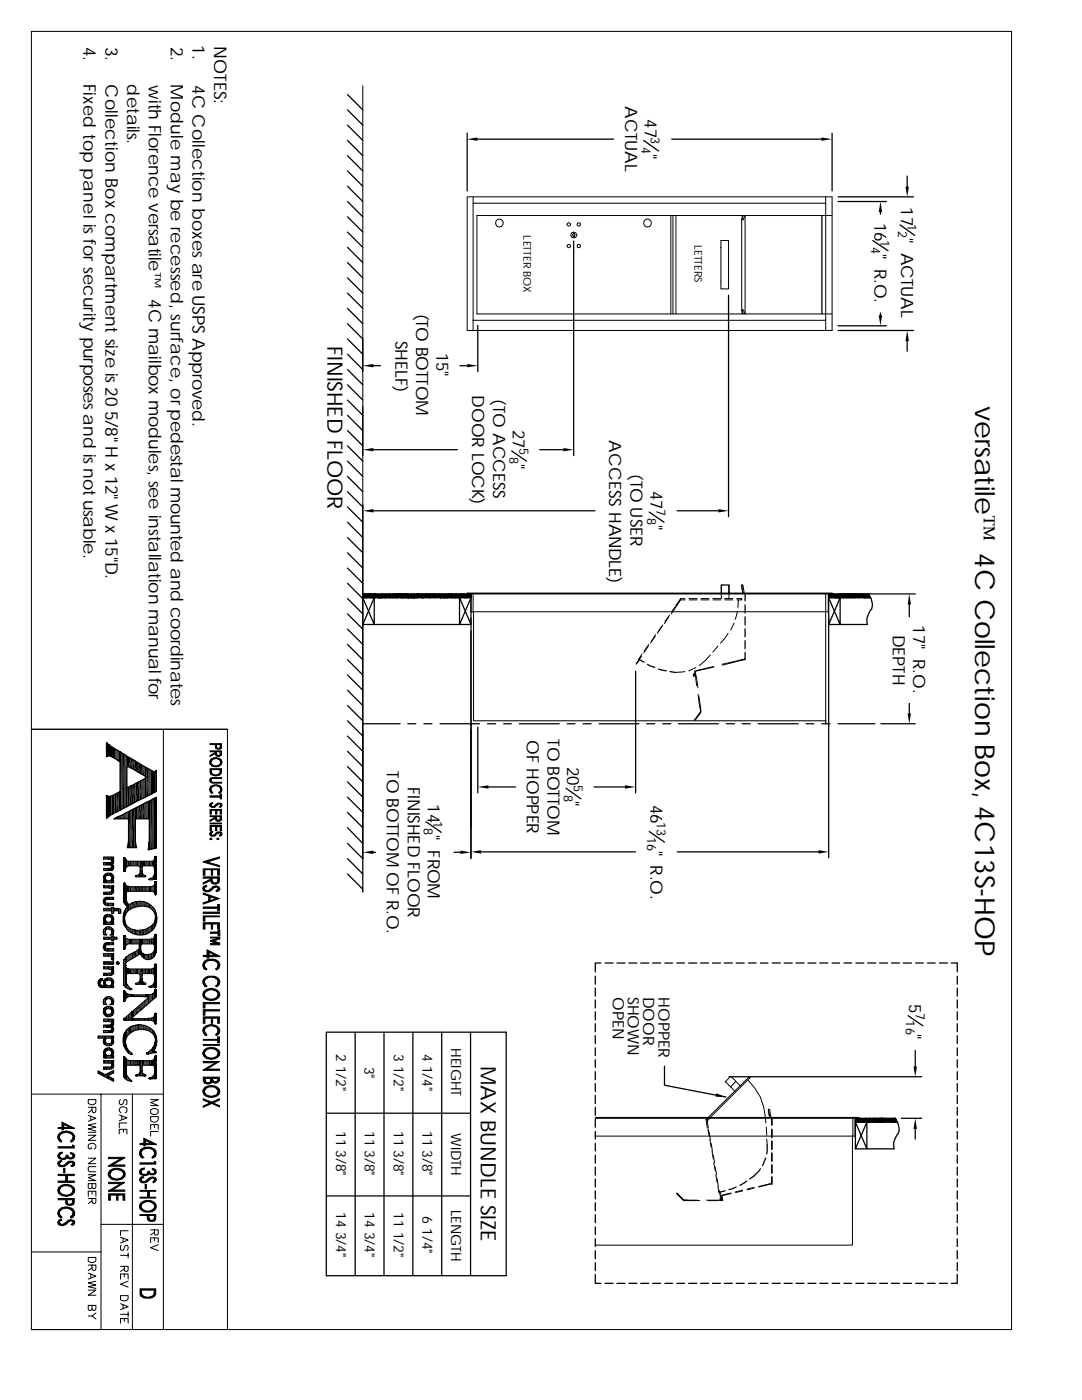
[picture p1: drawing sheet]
<svg xmlns="http://www.w3.org/2000/svg" width="216mm" height="279mm" viewBox="0 0 216 279" stroke-linecap="round" stroke-linejoin="round" font-family="sans-serif">
<defs><g id="words">
<text font-size="5.5" x="194.6" y="80.9" transform="rotate(90 194.6 80.9)">versatileÔ 4C Collection Box, 4C13S-HOP</text>
<g font-size="4.2">
<text x="65.4" y="69" transform="rotate(90 65.4 69)">FINISHED FLOOR</text>
<text x="95.9" y="212.7" transform="rotate(90 95.9 212.7)">MAX BUNDLE SIZE</text>
</g>
<g font-size="3.5">
<text x="16.7" y="9.3" transform="rotate(90 16.7 9.3)">4.</text>
<text x="21.1" y="9.3" transform="rotate(90 21.1 9.3)">3.</text>
<text x="34.1" y="9.3" transform="rotate(90 34.1 9.3)">2.</text>
<text x="38.4" y="9" transform="rotate(90 38.4 9)">1.</text>
<text x="42.8" y="9.1" transform="rotate(90 42.8 9.1)">NOTES:</text>
<text x="16.7" y="16.8" transform="rotate(90 16.7 16.8)">Fixed top panel is for security purposesand isnot usable.</text>
<text x="21.1" y="16.8" transform="rotate(90 21.1 16.8)">Collection Box compartment size is20</text>
<text x="25.4" y="16.8" transform="rotate(90 25.4 16.8)">details.</text>
<text x="29.7" y="17" transform="rotate(90 29.7 17)">with Florence versatile™ 4C mailbox modules, see installation manual for</text>
<text x="34.1" y="16.8" transform="rotate(90 34.1 16.8)">Module may be recessed, surface, orpedestal mounted and coordinates</text>
<text x="38.4" y="16.9" transform="rotate(90 38.4 16.9)">4C Collection boxesare USPS Approved.</text>
<text x="21.1" y="82" transform="rotate(90 21.1 82)">5/8&quot; H x 12&quot; W x 15&quot;D.</text>
</g>
<g font-size="3.4">
<text x="124.7" y="21.3" transform="rotate(90 124.7 21.3)">ACTUAL</text>
<text x="128.7" y="23.8" transform="rotate(90 128.7 23.8)">47</text>
<text x="128.7" y="30.7" transform="rotate(90 128.7 30.7)">&quot;</text>
<text x="179.8" y="41.4" transform="rotate(90 179.8 41.4)">17 &quot; ACTUAL</text>
<text x="174.5" y="44.4" transform="rotate(90 174.5 44.4)">16 &quot; R.O.</text>
<text x="83.1" y="62.6" transform="rotate(90 83.1 62.6)">(TO BOTTOM</text>
<text x="78.9" y="68" transform="rotate(90 78.9 68)">SHELF)</text>
<text x="87.1" y="70.4" transform="rotate(90 87.1 70.4)">15&quot;</text>
<text x="94.2" y="78.8" transform="rotate(90 94.2 78.8)">DOOR LOCK)</text>
<text x="98.4" y="79.7" transform="rotate(90 98.4 79.7)">(TO ACCESS</text>
<text x="102.4" y="85.8" transform="rotate(90 102.4 85.8)">27</text>
<text x="121.6" y="87.8" transform="rotate(90 121.6 87.8)">ACCESS HANDLE)</text>
<text x="102.4" y="92.6" transform="rotate(90 102.4 92.6)">&quot;</text>
<text x="125.8" y="94.7" transform="rotate(90 125.8 94.7)">(TO USER</text>
<text x="129.8" y="98" transform="rotate(90 129.8 98)">47</text>
<text x="129.8" y="104.8" transform="rotate(90 129.8 104.8)">&quot;</text>
<text x="182.2" y="124.8" transform="rotate(90 182.2 124.8)">17&quot; R.O.</text>
<text x="178.1" y="126.7" transform="rotate(90 178.1 126.7)">DEPTH</text>
<text x="105.2" y="147.7" transform="rotate(90 105.2 147.7)">OF HOPPER</text>
<text x="109.2" y="147.5" transform="rotate(90 109.2 147.5)">TO BOTTOM</text>
<text x="77.2" y="153.9" transform="rotate(90 77.2 153.9)">TO BOTTOM OF R.O.</text>
<text x="113.2" y="153.1" transform="rotate(90 113.2 153.1)">20</text>
<text x="81.4" y="157" transform="rotate(90 81.4 157)">FINISHED FLOOR</text>
<text x="85.3" y="160.5" transform="rotate(90 85.3 160.5)">14 &quot; FROM</text>
<text x="113.2" y="159.9" transform="rotate(90 113.2 159.9)">&quot;</text>
<text x="129.8" y="160.6" transform="rotate(90 129.8 160.6)">46</text>
<text x="129.8" y="169.8" transform="rotate(90 129.8 169.8)">&quot; R.O.</text>
<text x="181.4" y="200.4" transform="rotate(90 181.4 200.4)">5</text>
<text x="181.4" y="206.4" transform="rotate(90 181.4 206.4)">&quot;</text>
</g>
<g font-size="3.1">
<text x="122.3" y="198.9" transform="rotate(90 122.3 198.9)">OPEN</text>
<text x="125.3" y="198.9" transform="rotate(90 125.3 198.9)">SHOWN</text>
<text x="128.4" y="198.9" transform="rotate(90 128.4 198.9)">DOOR</text>
<text x="131.4" y="198.9" transform="rotate(90 131.4 198.9)">HOPPER</text>
</g>
<g font-size="2.8">
<text x="90" y="209.1" transform="rotate(90 90 209.1)">HEIGHT</text>
<text x="67.1" y="210.3" transform="rotate(90 67.1 210.3)">2 1/2&quot;</text>
<text x="72.7" y="212.9" transform="rotate(90 72.7 212.9)">3&quot;</text>
<text x="78.6" y="210.3" transform="rotate(90 78.6 210.3)">3</text>
<text x="78.6" y="212.7" transform="rotate(90 78.6 212.7)">1/2&quot;</text>
<text x="84.3" y="210.3" transform="rotate(90 84.3 210.3)">4</text>
<text x="84.3" y="212.7" transform="rotate(90 84.3 212.7)">1/4&quot;</text>
<text x="67.1" y="225.6" transform="rotate(90 67.1 225.6)">11</text>
<text x="72.8" y="225.6" transform="rotate(90 72.8 225.6)">11</text>
<text x="78.6" y="225.6" transform="rotate(90 78.6 225.6)">11</text>
<text x="84.3" y="225.6" transform="rotate(90 84.3 225.6)">11</text>
<text x="90" y="226.1" transform="rotate(90 90 226.1)">WIDTH</text>
<text x="67.1" y="229.5" transform="rotate(90 67.1 229.5)">3/8&quot;</text>
<text x="72.8" y="229.5" transform="rotate(90 72.8 229.5)">3/8&quot;</text>
<text x="78.6" y="229.5" transform="rotate(90 78.6 229.5)">3/8&quot;</text>
<text x="84.3" y="229.5" transform="rotate(90 84.3 229.5)">3/8&quot;</text>
<text x="67.1" y="241.9" transform="rotate(90 67.1 241.9)">14</text>
<text x="67.1" y="245.8" transform="rotate(90 67.1 245.8)">3/4&quot;</text>
<text x="72.8" y="241.9" transform="rotate(90 72.8 241.9)">14</text>
<text x="72.8" y="245.8" transform="rotate(90 72.8 245.8)">3/4&quot;</text>
<text x="78.6" y="241.9" transform="rotate(90 78.6 241.9)">11</text>
<text x="78.6" y="245.8" transform="rotate(90 78.6 245.8)">1/2&quot;</text>
<text x="84.3" y="242.7" transform="rotate(90 84.3 242.7)">6</text>
<text x="84.3" y="245.1" transform="rotate(90 84.3 245.1)">1/4&quot;</text>
<text x="90" y="241.4" transform="rotate(90 90 241.4)">LENGTH</text>
</g>
<g font-size="2.5">
<text x="128" y="29.3" transform="rotate(90 128 29.3)">4</text>
<text x="129.9" y="27.4" transform="rotate(90 129.9 27.4)">3</text>
<text x="175.7" y="47.9" transform="rotate(90 175.7 47.9)">1</text>
<text x="179.2" y="46.1" transform="rotate(90 179.2 46.1)">2</text>
<text x="181.1" y="44.8" transform="rotate(90 181.1 44.8)">1</text>
<text x="173.8" y="49.3" transform="rotate(90 173.8 49.3)">4</text>
<text x="103.6" y="89.4" transform="rotate(90 103.6 89.4)">5</text>
<text x="101.7" y="91.3" transform="rotate(90 101.7 91.3)">8</text>
<text x="131" y="101.6" transform="rotate(90 131 101.6)">7</text>
<text x="129.1" y="103.5" transform="rotate(90 129.1 103.5)">8</text>
<text x="112.5" y="158.6" transform="rotate(90 112.5 158.6)">8</text>
<text x="114.5" y="156.7" transform="rotate(90 114.5 156.7)">5</text>
<text x="84.6" y="165.3" transform="rotate(90 84.6 165.3)">8</text>
<text x="86.5" y="163.9" transform="rotate(90 86.5 163.9)">1</text>
<text x="129.1" y="167" transform="rotate(90 129.1 167)">16</text>
<text x="131.1" y="164" transform="rotate(90 131.1 164)">13</text>
<text x="180.8" y="203.6" transform="rotate(90 180.8 203.6)">16</text>
<text x="182.7" y="202.1" transform="rotate(90 182.7 202.1)">7</text>
</g>
<g font-size="2.1">
<text x="104.5" y="47" transform="rotate(90 104.5 47)">LETTER BOX</text>
<text x="138.6" y="48.9" transform="rotate(90 138.6 48.9)">LETTERS</text>
</g>
</g></defs>
<g fill="none" stroke="#000" stroke-width=".25">
<path d="M69.3 18.9l3.1 3M69.3 21.9l3.1 3.1M69.3 25l3.1 3M69.3 28l3.1 3.1M69.3 31.1l3.1 3M69.3 34.1l3.1 3.1M69.3 37.2l3.1 3M93.2 26.6v11.5M95.2 27.8h27.2M128.4 28l3 2.1M134 27.8h29.9M166 26.6v11.5"/>
<path d="M167.2 39.3h15.1M181 35.1v2.2M69.3 40.2l3.1 3.1M69.3 43.3l3.1 3M69.3 46.3l3.1 3.1M69.3 49.4l3.1 3M69.3 52.4l3.1 3.1M69.3 55.5l3.1 3M69.3 58.5l3.1 3.1M114.5 48.1v42.8M145.4 58.9v44.2M164 43v19.7"/>
<path d="M167.2 40.2h9.7M174.2 48l3 2M175.7 42.3v.5M179.6 44.9l2.9 2.1M69.3 70.7l3.1 3M69.3 73.7l3.1 3.1M69.3 76.8l3.1 3M69.3 79.8l3.1 3.1M69.3 61.6l3.1 3M69.3 64.6l3.1 3M69.3 67.6l3.1 3.1M72.4 67.5v6.7"/>
<path d="M74.5 73h1.4M91.8 73h1.4M95.3 64.9v9.3M167.2 66h15.1M167.2 65h9.7M175.7 62.5v.4M181 68.1v2M69.3 82.9l3.1 3M69.3 85.9l3.1 3.1M69.3 89l3.1 3M69.3 92l3.1 3.1M69.3 95.1l3.1 3"/>
<path d="M69.3 98.1l3.1 3.1M72.4 81.1v9.8M74.5 89.7h16.8M102.1 90l3 2M107.7 89.7h4.7M69.3 101.2l3.1 3M69.3 104.2l3.1 3.1M69.3 107.3l3.1 3M69.3 113.4l3.1 3M69.3 116.4l3.1 3.1M69.3 119.5l3.1 3M69.3 110.3l3.1 3.1"/>
<path d="M72.4 118.5h21.6v6.1h-21.6l2.3-5.3v5.3l-2.3-5.3h21.6l-2.3 5.3v-5.3l2.3 5.3M72.4 100.8v77.3M72.5 118.7h.1M72.5 118.9h.1M72.5 118.8h.1M72.5 118.6h.1M72.6 119h.1M72.6 119.2h.1M72.6 118.7h.2M72.7 119.1h.1M72.7 118.8h.1M72.7 119.2h.1"/>
<path d="M72.8 119h.2M72.8 118.6h.2M72.9 118.9h.1M72.9 119h.2M73 118.8h.2M73 119.2h.1M73.1 119.1h.1M73.1 118.6h.1M73.2 118.7h.2M73.2 119h.1M73.3 119.1h.1M73.3 119h.3"/>
<path d="M73.3 118.8h.1M73.3 119.2h.1M73.6 118.9h.1M73.6 119.1h.1M73.6 118.8h.1M73.7 118.6h.1M73.7 119h.1M73.7 119.2h.1M73.8 118.9h.1M73.9 119.1h.1M73.9 118.8h.1M74 119h.2"/>
<path d="M74.1 118.9h.1M74.1 118.6h.1M74.2 119.1h.1M74.2 118.8h.1M74.2 119h.1M74.3 118.7h.1M74.3 119.2h.1M74.3 119h.1M74.3 118.6h.1M74.4 118.9h.2M74.4 119.1h.3M74.5 118.7h.1"/>
<path d="M74.5 118.8h.1M74.5 119.2h.1M74.5 101.9h44.2M74.6 119h.1M74.6 118.6h.1M74.7 119h.1M74.8 118.7h.1M74.8 119.1h.1M74.8 118.8h.1M74.8 118.6h.1M74.8 119.2h.2M74.9 118.9h.1"/>
<path d="M74.9 119h.4M74.9 119h.1M75 119.1h.2M75.1 118.7h.1M75.2 118.9h.2M75.3 119.1h.1M75.3 118.8h.1M75.3 118.6h.1M75.4 118.7h.1M75.4 119.2h.1M75.4 119h.1M75.4 118.8h.1"/>
<path d="M75.4 118.6h.1M75.5 118.9h.1M75.5 119.1h.1M75.6 118.7h.3M75.6 119h.2M75.6 119h.1M75.7 118.9h.2M75.7 119.1h.2M75.7 118.8h.1M75.7 119.2h.2M75.9 118.8h.1M75.9 118.7h.1"/>
<path d="M75.9 119.1h.1M76 118.9h.2M76 118.8h.1M76 118.6h.2M76 119.2h.1M76.1 119.1h.1M76.1 119h.1M76.1 119h.2M76.2 118.7h.1M76.3 118.9h.3M76.3 119h.1M76.4 118.7h.1"/>
<path d="M76.4 119.2h.1M76.5 118.8h.1M76.5 118.6h.1M76.5 119h.1M76.5 118.7h.1M76.5 119.2h.1M76.7 118.9h.1M76.7 119.1h.1M76.7 119h.2M76.8 118.6h.1M76.9 118.7h.1M76.9 118.9h.1"/>
<path d="M76.9 119.1h.1M76.9 118.8h.1M76.9 119.2h.1M77.1 119h.1M77.1 118.6h.4M77.1 119.2h.1M77.2 118.7h.2M77.2 118.9h.1M77.3 119.1h.1M77.3 119h.2M77.3 119.2h.1M77.4 118.9h.1"/>
<path d="M77.6 118.7h.1M77.6 118.8h.1M77.6 119.2h.1M77.6 118.9h.1M77.6 118.6h.2M77.6 119h.3M77.7 119.2h.1M77.8 118.8h.1M77.9 118.7h.1M77.9 119.2h.1M78 118.9h.1M78 118.6h.1"/>
<path d="M78 119h.1M78.1 118.7h.1M78.1 119.1h.1M78.1 119h.1M78.1 118.8h.1M78.1 119.2h.2M78.3 118.6h.2M78.3 119h.4M78.4 118.7h.1M78.4 118.8h.2M78.5 118.9h.2M78.5 119.1h.1"/>
<path d="M78.5 119h.1M78.5 119.2h.1M78.6 118.6h.1M78.7 118.7h.1M78.7 119h.1M78.7 118.8h.2M78.7 119.2h.4M78.8 118.7h.1M78.8 118.9h.1M78.8 119.1h.1M78.8 118.6h.2M78.8 119h.3"/>
<path d="M78.9 119h.1M79 118.8h.2M79.1 118.9h.1M79.2 119h.1M79.2 118.6h.1M79.2 118.7h.1M79.2 118.9h.1M79.2 119.1h.1M79.3 118.8h.1M79.3 119.2h.1M79.4 118.7h.1M79.4 119.1h.1"/>
<path d="M79.5 119h.3M79.5 119h.1M79.6 118.7h.1M79.6 118.9h.2M79.6 118.8h.1M79.6 118.6h.1M79.6 119.2h.1M79.7 119.1h.1M79.7 119h.1M79.8 118.7h.1M79.8 119h.1M79.9 119.1h.1"/>
<path d="M79.9 118.8h.2M80 118.7h.1M80 118.9h.1M80 119h.2M80 118.6h.1M80 119.2h.2M80.1 119h.1M80.2 118.7h.1M80.2 118.9h.1M80.2 119.1h.1M80.3 118.7h.3M80.3 119.1h.3"/>
<path d="M80.3 119h.1M80.3 118.6h.2M80.4 118.9h.1M80.4 119h.1M80.5 119.2h.1M80.6 118.8h.1M80.7 119h.3M80.7 119h.1M80.8 118.7h.1M80.8 118.9h.1M80.8 119.1h.2M80.8 118.6h.1"/>
<path d="M80.9 118.7h.1M81.1 118.7h.1M81.1 118.9h.2M81.1 119.1h.1M81.2 119h.1M81.2 118.8h.1M81.3 119.2h.1M81.4 118.7h.4M81.4 119.1h.1M81.4 118.8h.1M81.4 119h.1M81.5 118.9h.5"/>
<path d="M81.5 119.2h.2M81.6 119.1h.2M81.6 118.6h.1M81.6 119h.1M81.8 119h.1M81.9 118.7h.1M81.9 119.1h.2M81.9 118.6h.1M81.9 119h.1M82 118.8h.1M82 118.9h.2M82 119h.1"/>
<path d="M82 118.6h.1M82.1 118.8h.1M82.1 119.2h.1M82.2 118.7h.1M82.2 119.1h.1M82.2 119h.2M82.3 119h.2M82.4 118.9h.1M82.4 118.8h.1M82.5 119.1h.1M82.5 118.6h.1M82.5 119.2h.1"/>
<path d="M82.5 118.7h.2M82.5 119h.1M82.6 118.9h.2M82.6 118.8h.1M82.6 118.6h.3M82.7 119.1h.2M82.8 118.7h.1M82.8 118.8h.1M82.8 119.2h.1M82.8 119h.2M82.9 119h.1M83 118.9h.1"/>
<path d="M83 119.2h.1M83.1 118.7h.1M83.1 118.8h.1M83.1 118.6h.2M83.1 119h.1M83.2 118.9h.2M83.2 119.1h.3M83.2 119h.1M83.2 119.2h.2M83.4 118.6h.2M83.5 119h.2M83.5 119h.1"/>
<path d="M83.6 118.9h.1M83.6 118.8h.1M83.6 119.2h.2M83.7 119.1h.1M83.7 118.6h.1M83.7 119h.1M83.8 119h.1M83.9 119.1h.2M83.9 118.8h.2M83.9 118.6h.2M83.9 119.2h.2M83.9 119h.2"/>
<path d="M84 118.7h.1M84.1 119h.1M84.2 118.9h.1M84.2 118.8h.1M84.2 119.2h.1M84.3 118.7h.1M84.3 118.6h.1M84.3 119.2h.1M84.3 119h.2M84.4 118.9h.1M84.4 119.1h.1M84.4 119h.1"/>
<path d="M84.5 118.8h.2M84.5 119.2h.2M84.6 118.7h.1M84.6 118.9h.1M84.6 119.1h.1M84.6 119h.1M84.6 118.6h.1M84.8 118.7h.1M84.8 118.9h.1M84.8 119h.1M84.8 118.8h.1M84.8 119.2h.1"/>
<path d="M84.8 119.1h.3M84.8 118.6h.2M84.9 119h.1M85 119h.1M85.1 118.8h.3M85.1 118.6h.1M85.1 119.2h.2M85.2 118.7h.1M85.2 118.9h.1M85.2 119.1h.1M85.2 119h.1M85.3 119h.1"/>
<path d="M85.3 119.2h.2M85.4 118.6h.2M85.5 118.7h.1M85.5 119.1h.2M85.5 119h.4M85.6 118.9h.3M85.6 119h.1M85.7 118.8h.2M85.9 118.7h.1M85.9 119.1h.4M85.9 119h.1M85.9 118.8h.1"/>
<path d="M86 118.6h.1M86 119.2h.2M86.1 118.7h.1M86.1 119h.1M86.2 118.8h.1M86.3 118.9h.1M86.3 118.6h.1M86.4 118.7h.2M86.4 119h.1M86.4 118.8h.1M86.4 119.2h.1M86.4 119.1h.2"/>
<path d="M86.4 118.6h.1M86.5 119.2h.1M86.5 119h.1M86.7 118.7h.2M86.7 118.9h.1M86.7 119h.3M86.7 118.6h.1M86.7 119.2h.1M86.7 119h.2M86.8 119.1h.1M86.9 118.9h.1M87 118.7h.1"/>
<path d="M87 118.6h.2M87 119h.1M87.1 118.7h.1M87.1 119.1h.2M87.1 119h.1M87.1 118.8h.1M87.1 119.2h.3M87.2 118.9h.1M87.2 119h.2M87.3 119h.1M87.3 118.8h.1M87.4 118.7h.1"/>
<path d="M87.4 118.9h.1M87.4 119.1h.1M87.5 119h.1M87.5 118.6h.1M87.5 118.7h.3M87.5 118.9h.1M87.5 118.8h.1M87.5 119.2h.2M87.6 119.1h.2M87.6 118.6h.1M87.8 118.8h.1M87.8 119h.1"/>
<path d="M87.9 118.9h.2M87.9 118.6h.2M88 118.7h.1M88 119.1h.1M88 119h.1M88.1 118.7h.3M88.1 118.9h.1M88.2 119.1h.1M88.2 119.2h.1M88.3 118.9h.3M88.3 118.8h.1M88.3 119h.2"/>
<path d="M88.4 119.1h.1M88.4 119h.1M88.4 119.2h.1M88.6 118.7h.1M88.6 118.6h.1M88.6 119h.1M88.7 118.9h.1M88.7 119h.1M88.7 118.8h.2M88.7 119.2h.2M88.8 119.1h.1M88.9 118.7h.1"/>
<path d="M88.9 119h.1M89 118.9h.2M89 119h.1M89.1 118.6h.1M89.2 118.7h.1M89.2 119.1h.1M89.2 119h.1M89.2 119.2h.1M89.3 118.9h.1M89.3 118.8h.1M89.3 119.2h.1M89.4 119.1h.1"/>
<path d="M89.5 118.7h.1M89.5 118.9h.2M89.5 119h.2M89.5 118.8h.1M89.5 118.6h.1M89.5 119h.1M89.6 119.1h.1M89.6 119.2h.1M89.7 118.8h.1M89.7 118.7h.2M89.7 119.1h.1M89.7 118.6h.2"/>
<path d="M89.7 119h.1M89.9 118.9h.1M89.9 119.1h.1M89.9 119h.1M89.9 118.8h.1M89.9 119.2h.1M90.1 119h.1M90.1 118.6h.1M90.1 119h.2M90.2 118.9h.1M90.2 118.8h.1M90.2 119.2h.1"/>
<path d="M90.3 118.6h.1M90.3 118.7h.1M90.3 118.9h.1M90.3 119.2h.1M90.3 119h.1M90.5 118.9h.1M90.5 119.1h.1M90.5 118.8h.1M90.5 119.2h.1M90.6 119h.2M90.7 118.7h.1M90.7 118.9h.1"/>
<path d="M90.7 119.1h.1M90.7 118.8h.1M90.7 118.6h.1M90.8 119.2h.1M90.9 118.7h.1M90.9 119h.1M90.9 118.8h.1M90.9 118.6h.2M91 119.1h.2M91 119h.2M91.1 119h.2M91.1 118.8h.1"/>
<path d="M91.1 119.2h.1M91.2 118.6h.1M91.3 118.7h.1M91.3 119.1h.1M91.4 118.8h.1M91.4 119.2h.1M91.4 118.9h.2M91.4 118.6h.2M91.5 119h.1M91.5 119.2h.1M91.6 119.1h.1M91.7 118.8h.3"/>
<path d="M91.7 119.2h.1M91.7 119h.1M91.8 119h.1M91.9 118.7h.1M91.9 118.9h.1M91.9 119.1h.1M91.9 119.2h.1M92 118.9h.1M92 118.6h.1M92 119.2h.1M92.1 119h.1M92.2 118.7h.2"/>
<path d="M92.2 119.1h.2M92.2 118.6h.1M92.2 119h.2M92.3 119h.2M92.3 118.8h.1M92.5 118.8h.2M92.5 119.2h.1M92.5 119.1h.1M92.5 119h.1M92.6 118.9h.1M92.6 119h.2M92.6 118.6h.1"/>
<path d="M92.6 119.2h.2M92.7 119h.2M92.8 119.1h.2M92.8 118.6h.1M92.9 118.7h.1M92.9 118.9h.2M92.9 119h.1M93 118.8h.1M93 118.7h.2M93 119h.1M93.1 119.1h.1M93.1 118.6h.2"/>
<path d="M93.2 119h.1M93.2 119.2h.3M93.3 118.9h.1M93.3 119.1h.1M93.3 118.8h.1M93.3 119h.1M93.4 118.7h.2M93.4 118.6h.1M93.5 118.9h.1M93.5 119.1h.1M93.5 119h.1M93.6 118.8h.1"/>
<path d="M93.7 118.7h.1M93.7 119.1h.1M93.7 118.6h.2M93.7 119.2h.1M93.7 119h.1M93.8 118.9h.2M93.8 118.8h.1M93.9 119h.1M93.9 119.2h.2M94 118.8h.1M129.5 102.2l3 2M135.1 101.9h8.2"/>
<path d="M143.9 118.4v-1.6h1.6v1.6M148.7 118.5v1.4M165.4 118.7h.1M165.4 118.9h.1M165.4 119.1h.1M165.4 119h.2M165.4 119h.1M165.6 118.7h.1M165.6 119.1h.1M165.6 118.6h.1M165.6 119.2h.2M165.8 118.9h.1"/>
<path d="M165.8 119.1h.1M165.8 119h.1M165.8 118.8h.1M165.8 118.6h.1M165.8 119h.3M165.9 119.2h.1M165.9 118.7h.1M165.9 119.1h.1M165.9 118.6h.1M166 118.9h.3M166.1 118.6h.1M166.2 118.7h.1"/>
<path d="M166.2 119.1h.2M166.2 119.2h.1M166.2 119h.1M166.4 118.9h.1M166.4 119h.1M166.5 119h.2M166.5 118.7h.1M166.5 119.1h.2M166.5 118.6h.1M166.6 118.9h.2M166.6 119h.1M166.7 118.7h.2"/>
<path d="M166.7 118.8h.2M166.8 119.2h.2M166.8 119h.1M166.9 119.1h.1M167 118.9h.1M167 119h.1M167 118.8h.1M167 118.6h.1M167 119.2h.2M167.1 118.7h.1M167.1 118.9h.2M167.1 119.1h.1"/>
<path d="M167.1 118.6h.1M167.1 119h.1M167.3 118.7h.2M167.3 118.8h.1M167.3 118.6h.1M167.4 118.9h.1M167.4 119.1h.2M167.4 119h.2M167.5 118.6h.1M167.6 118.9h.1M167.6 119h.1M167.7 118.7h.3"/>
<path d="M167.7 119.1h.2M167.7 118.8h.1M167.7 118.6h.1M167.7 119h.1M167.8 118.9h.2M167.8 119h.2M167.8 119.2h.1M168 119.1h.1M168 118.6h.1M168 119h.1M168.1 118.9h.2M168.1 119h.1"/>
<path d="M168.1 118.8h.3M168.1 119.2h.4M168.3 118.6h.4M168.3 119h.1M168.4 118.9h.1M168.5 119h.1M168.6 118.7h.1M168.6 118.9h.1M168.6 119.1h.1M168.6 119.2h.1M168.6 119h.1M168.7 119h.1"/>
<path d="M168.7 118.8h.4M168.7 119.2h.1M168.8 118.6h.1M168.8 119h.1M168.9 118.7h.2M169 118.9h.1M169 119.1h.3M169 119h.5M169 118.6h.1M169 119.2h.1M169 119h.1M169.2 118.6h.1"/>
<path d="M169.2 118.7h.1M169.3 118.9h.2M169.3 118.8h.2M169.3 119.2h.2M169.4 118.6h.1M169.6 118.8h.1M169.6 118.6h.2M169.6 119.2h.1M169.7 119.1h.1M169.7 119h.1M169.8 118.7h.1M169.8 119h.1"/>
<path d="M169.8 118.8h.1M169.8 119.2h.2M169.9 118.8h.2M170 118.9h.2M170 119h.1M170 118.6h.3M170.1 118.7h.2M170.1 119.2h.2M170.2 119.1h.1M170.2 119h.1M170.2 118.8h.1M170.3 119h.4"/>
<path d="M170.4 118.8h.2M170.5 118.9h.1M170.5 119.1h.2M170.5 119h.1M170.6 119.2h.2M170.7 118.6h.2M170.8 119.1h.1M170.8 118.8h.1M170.8 119h.1M170.9 118.7h.1M170.9 118.9h.1M170.9 119.1h.1"/>
<path d="M170.9 119h.1M170.9 118.8h.1M170.9 119.2h.1M171.1 119.1h.1M171.1 118.8h.1M171.2 119h.1M171.2 118.6h.2M171.2 119.2h.2M171.3 118.7h.1M171.3 118.9h.1M171.3 118.8h.1M171.4 119.1h.1"/>
<path d="M171.4 119h.1M171.5 118.9h.1M171.5 119h.1M171.6 118.8h.2M171.7 118.7h.1M171.7 119.1h.2M171.7 119h.1M171.7 118.6h.2M171.8 118.9h.1M171.8 119.2h.1M172 118.7h.1M172 119.1h.1"/>
<path d="M172 118.8h.1M172 119.2h.1M172 119h.2M172 118.6h.1M172.1 118.9h.1M172.1 119.1h.1M172.1 118.8h.1M172.1 119.2h.1M172.2 118.7h.1M172.3 119.1h.1M172.3 118.6h.2M172.4 118.9h.2"/>
<path d="M172.4 119.2h.1M172.5 118.7h.1M172.5 118.8h.1M172.5 119h.1M172.6 119.1h.1M172.6 119h.1M172.6 118.9h.2M172.7 119h.1M172.8 118.7h.2M172.8 119.1h.3M172.8 118.8h.2M172.8 119.2h.3"/>
<path d="M172.9 119h.1M173 118.9h.1M173.1 119h.4M173.1 118.7h.3M173.2 118.5a3.3 3.3 0 0 1 .7 3.1l-.6 .9a2.61 2.61 0 0 0-.2 2.1h-7.7v-6.1h17.2M173.2 118.9h.2M173.2 119.1h.1M173.2 118.6h.1M173.3 118.8h.1M173.3 119.2h.1M173.5 119.2h.1M173.7 119.3h-8.3l2.2 5.3v-5.3l-2.2 5.3"/>
<path d="M69.3 125.6l3.1 3M69.3 128.6l3.1 3.1M69.3 131.7l3.1 3M69.3 134.7l3.1 3.1M69.3 137.8l3.1 3M69.3 122.5l3.1 3.1M93.9 122.1h.1M94 123.4v48M126.8 133.9v24.3M127.6 131.7l.9 .5M129.2 132.6l1.4 .6M131.4 133.5l1.5 .4"/>
<path d="M133.7 134l1 .2M148.7 120.7v1.6M148.7 123.1v1.6M148.7 125.5v1.6M148.7 127.8v1.7M148.7 130.2v1.5M165.4 123.4v47.8M181.4 120.7v2.4M21.3 148.2l1.4 1.2 7.9 4.7 .6-.3v3.3a.72 .72 0 0 1-.6 1.1l-8.2 4.3-1.1 .8v-4.5a1.43 1.43 0 0 0 1.6-.3l.7-.3a.81 .81 0 0 0 .4-1.1v-4.4a.64 .64 0 0 0-.5-1l-.7-.4a1.16 1.16 0 0 0-1.5-.3zM24.1 150v11.7M24.9 150.5v10.7M25.2 150.7v10.4"/>
<path d="M25.4 153h.3l3.1 1.8 .3 .2v.2l-3.7 1.9zM28.7 155.4v3.9M69.3 140.8l3.1 3M69.3 143.8l3.1 3.1M69.3 146.9l3.1 3M69.3 149.9l3.1 3.1M69.3 153l3.1 3M69.3 156l3.1 3.1M69.3 159.1l3.1 3M72.4 144.4h7.4M81.4 144.4h1.6M84.6 144.4h1.6"/>
<path d="M87.8 144.4h7.9M95.3 145.1v13.1M97.3 144.4h1.6M97.5 157.1h5.4M100.5 144.4h1.5M103.6 144.4h8M112.9 157.3l3 2.1M113.2 144.4h1.5M116.3 144.4h1.6M118.5 157.1h6.2M119.5 144.4h8M129 144.4h1.6"/>
<path d="M132.2 144.4h1.7M135.4 144.4h7.9M144.9 144.4h1.7M148.1 144.4h1.6M151.3 144.4h8M160.9 144.4h1.5M164 144.4h1.6M164.8 143.8v.6M167.2 144.4h7.4M175.8 144.4h6.8M181.4 140.4v2M22.8 163.4l8.4-4.2v10l-1.7 .4 .3-1.8v-3.8a.44 .44 0 0 0-.1-.5 .44 .44 0 0 0-.5-.1h-1.9a.74 .74 0 0 0-.3 1v3.7l.3 1.1h-1.9a21.4 21.4 0 0 0 .2-5.8z"/>
<path d="M25.9 161.8v7.4M26.1 161.6v7.6M27.6 160.9v2.5M28.2 171.9v3.1M69.3 162.1l3.1 3.1M69.3 165.2l3.1 3.1M69.3 168.3l3.1 3.1M69.3 171.4l3.1 3M69.3 174.4l3.1 3.1M74.5 170.1h.4M85 164l3.1 2.1M90.6 170.1h1.3"/>
<path d="M96 170h30.8M129.5 165.9l3.1 2.2M135.1 170h28.2M28.2 193.4v3M118.8 194.8v1.6M118.8 197.2v1.6M118.8 199.6v1.6M119.9 192.2h-1.1v1.8M120.7 192.2h1.6M123.1 192.2h1.6M125.5 192.2h1.6M127.8 192.2h1.7"/>
<path d="M130.2 192.2h1.6M132.7 192.2h1.5M135 192.2h1.6M137.4 192.2h1.6M139.8 192.2h1.6M142.2 192.2h1.6M144.5 192.2h1.6M146.9 192.2h1.6M149.4 192.2h1.5M151.7 192.2h1.5M154.1 192.2h1.6M156.5 192.2h1.6"/>
<path d="M158.8 192.2h1.6M161.2 192.2h1.6M163.6 192.2h1.6M166 192.2h1.6M168.4 192.2h1.5M170.8 192.2h1.6M173.1 192.2h1.7M175.5 192.2h1.6M177.9 192.2h1.6M180.3 192.2h1.6M182.7 192.2h1.5M185.1 192.2h1.5"/>
<path d="M187.5 192.2h1.6M189.8 192.2h1.2v1.8M191 194.8v1.6M191 197.2v1.6M191 199.6v1.6M65.1 206h35.9v48.6h-35.9zM70.9 206v48.6M76.6 206v48.6M82.4 206v48.6M88.1 206v48.6M93.9 206v48.6M118.8 201.9v1.6"/>
<path d="M118.8 204.3v1.6M118.8 206.7v1.6M118.8 209.1v1.6M118.8 211.5v1.5M118.8 213.9v1.6M118.8 216.2v1.6M118.8 218.6v1.6M132.6 212.8v3.8l12.3 2.3M145.5 214.9h38.4M181.2 202.7l2.9 2M182.6 209.6v3.3M191 201.9v1.6"/>
<path d="M191 204.3v1.6M191 206.7v1.6M191 209.1v1.6M191 211.5v1.5M191 213.9v1.6M191 216.2v1.6M191 218.6v1.6M65.1 222.2h28.8M65.1 238.7h28.8M118.8 221v1.6M118.8 223.4v1.6M118.8 225.8v1.5"/>
<path d="M118.8 228.2v1.5M118.8 230.5v1.7M118.8 232.9v1.6M118.8 235.3v1.6M118.8 237.7v1.6M141.3 223l-.4 .4M141.7 223l-.6 .6M144.7 237.7l-1 .2M146.9 236.9l-1.4 .5M149 235.7l-1.3 .9M151.7 233.3l-1.2 1.4-.9 .6M152.8 231.1l-.7 1.5"/>
<path d="M153.1 228.4l-.1 1.9M154 223.2v1.3M154 225.4v1.6M154 227.8v1.6M154 230.1v1.6M154 232.5v1.6M154 234.9v1.4M170.7 223.2h7.9a3.7 3.7 0 0 1 .6 3l-.6 1a2.61 2.61 0 0 0-.2 2.1h-7.7zM170.7 223.4h.1M170.8 223.6h.1M170.8 223.8h.1M170.8 223.5h.1"/>
<path d="M170.8 223.7h.1M170.9 223.3h.1M170.9 223.8h.1M170.9 223.4h.1M170.9 223.9h.2M171.1 223.6h.1M171.1 223.3h.1M171.1 223.8h.1M171.1 223.5h.1M171.1 223.7h.3M171.1 223.4h.1M171.2 223.9h.1"/>
<path d="M171.3 223.3h.1M171.3 223.8h.1M171.3 223.4h.1M171.4 223.5h.2M171.5 223.3h.1M171.5 223.8h.2M171.5 223.7h.1M171.5 223.4h.1M171.5 223.9h.1M171.7 223.6h.2M171.7 223.5h.1M171.8 223.7h.2"/>
<path d="M171.9 223.3h.1M171.9 223.8h.1M171.9 223.4h.1M172 223.6h.1M172 223.5h.1M172 223.4h.2M172.1 223.7h.1M172.1 223.9h.2M172.2 223.8h.1M172.3 223.6h.2M172.3 223.3h.1M172.3 223.5h.1"/>
<path d="M172.3 223.4h.1M172.4 223.9h.2M172.5 223.3h.1M172.5 223.8h.1M172.5 223.5h.1M172.5 223.7h.1M172.5 223.4h.1M172.6 223.3h.1M172.6 223.4h.2M172.7 223.8h.2M172.7 223.5h.1M172.7 223.7h.3"/>
<path d="M172.7 223.4h.1M172.8 223.3h.1M172.9 223.6h.1M172.9 223.5h.1M173.1 223.3h.1M173.1 223.8h.1M173.1 223.7h.1M173.1 223.4h.1M173.1 223.4h.2M173.1 223.6h.2M173.1 223.5h.2M173.1 223.9h.1"/>
<path d="M173.3 223.3h.1M173.3 223.8h.1M173.3 223.7h.1M173.5 223.6h.1M173.5 223.5h.2M173.5 223.7h.1M173.5 223.4h.2M173.5 223.9h.3M173.7 223.3h.4M173.7 223.7h.1M173.7 223.5h.1M173.8 223.6h.1"/>
<path d="M173.9 223.8h.2M173.9 223.5h.1M173.9 223.7h.1M173.9 223.4h.2M173.9 223.9h.1M174 223.6h.2M174.1 223.4h.3M174.1 223.9h.1M174.2 223.3h.2M174.2 223.7h.2M174.2 223.4h.2M174.3 223.6h.5"/>
<path d="M174.3 223.8h.4M174.3 223.5h.1M174.3 223.9h.1M174.5 223.3h.1M174.6 223.4h.1M174.7 223.5h.1M174.7 223.4h.1M174.7 223.9h.1M174.8 223.3h.1M174.9 223.3h.3M174.9 223.4h.1M174.9 223.9h.1"/>
<path d="M175 223.8h.2M175 223.7h.2M175.1 223.6h.2M175.1 223.4h.1M175.1 223.4h.2M175.1 223.9h.2M175.3 223.4h.1M175.3 223.6h.1M175.3 223.3h.3M175.3 223.5h.1M175.4 223.4h.2M175.4 223.9h.2"/>
<path d="M175.5 223.6h.1M175.5 223.8h.2M175.5 223.5h.1M175.5 223.7h.2M175.5 223.4h.1M175.7 223.6h.3M175.8 223.4h.1M175.9 223.8h.1M175.9 223.5h.1M175.9 223.7h.1M175.9 223.9h.2M176 223.3h.3"/>
<path d="M176.1 223.8h.1M176.1 223.4h.1M176.2 223.7h.2M176.3 223.6h.1M176.3 223.8h.1M176.3 223.5h.1M176.3 223.4h.1M176.3 223.9h.1M176.4 223.8h.1M176.4 223.4h.1M176.5 223.6h.1M176.5 223.3h.2"/>
<path d="M176.5 223.7h.1M176.5 223.9h.3M176.6 223.5h.1M176.6 223.4h.1M176.6 223.4h.2M176.7 223.6h.1M176.7 223.8h.1M176.7 223.7h.1M176.9 223.6h.1M176.9 223.5h.1M177 223.4h.1M177 223.6h.1"/>
<path d="M177 223.3h.2M177 223.8h.2M177 223.7h.1M177.1 223.5h.1M177.1 223.9h.1M177.3 223.8h.1M177.3 223.7h.2M177.3 223.4h.1M177.3 223.4h.2M177.3 223.9h.1M177.4 223.6h.1M177.4 223.3h.1"/>
<path d="M177.5 223.8h.1M177.5 223.5h.1M177.5 223.4h.1M177.5 223.9h.1M177.6 223.3h.2M177.6 223.8h.1M177.7 223.5h.2M177.7 223.9h.1M177.8 223.7h.2M177.8 223.4h.1M177.8 223.4h.2M177.9 223.6h.1"/>
<path d="M177.9 223.8h.1M178 223.5h.1M178.1 223.6h.1M178.1 223.8h.1M178.1 223.4h.2M178.1 223.9h.3M178.2 223.6h.1M178.3 223.8h.1M178.3 223.5h.2M178.4 223.7h.4M178.5 223.4h.1M178.6 223.3h.1"/>
<path d="M178.6 223.8h.1M178.6 223.5h.1M178.6 223.4h.1M178.6 223.9h.1M178.7 223.4h.1M178.8 223.9h.1M179.1 223.9h-8.4l2.3 5.4v-5.4l-2.3 5.4M179.8 223.2h4.1M182.6 225.3v2M191 221v1.6M191 223.4v1.6M191 225.8v1.5"/>
<path d="M191 228.2v1.5M191 230.5v1.7M191 232.9v1.6M191 235.3v1.6M191 237.7v1.6M118.8 254.3v1.8h1.1M118.8 240v1.6M118.8 242.4v1.6M118.8 244.9v1.5M118.8 247.2v1.6M118.8 249.6v1.6M118.8 252v1.6"/>
<path d="M120.7 256.1h1.6M123.1 256.1h1.6M125.5 256.1h1.6M127.8 256.1h1.7M130.2 256.1h1.6M132.7 256.1h1.5M135 256.1h1.6M137.4 256.1h1.6M139.8 256.1h1.6M142.2 256.1h1.6M144.5 256.1h1.6M146.9 256.1h1.6"/>
<path d="M149.4 256.1h1.5M151.7 256.1h1.5M154.1 256.1h1.6M156.5 256.1h1.6M158.8 256.1h1.6M161.2 256.1h1.6M163.6 256.1h1.6M166 256.1h1.6M168.4 256.1h1.5M170.8 256.1h1.6M173.1 256.1h1.7M175.5 256.1h1.6"/>
<path d="M177.9 256.1h1.6M180.3 256.1h1.6M182.7 256.1h1.5M185.1 256.1h1.5M187.5 256.1h1.6M191 254.3v1.8h-1.2M191 240v1.6M191 242.4v1.6M191 244.9v1.5M191 247.2v1.6M191 249.6v1.6M191 252v1.6"/>
</g>
<g fill="#000">
<path d="M93.2 27.8l2-.4v.7zM163.9 27.4l2.1 .4-2.1 .3zM180.7 37.3h.7l-.4 2zM175.7 40.2l.3 2.1h-.7zM72.4 73l2.1-.4v.7zM93.2 72.6l2.1 .4-2.1 .3zM175.3 62.9h.7l-.3 2.1zM181 66l.4 2.1h-.7zM72.4 89.7l2.1-.3v.7zM112.4 89.4l2.1 .3-2.1 .4zM72.4 101.9l2.1-.3v.7zM143.3 101.6l2.1 .3-2.1 .4z"/>
<path d="M181.4 118.5l.4 2.2h-.7zM22.2 149v2zM22.3 149v2zM22.3 149l-.1 2zM22.4 149.1v1.9zM22.4 149.1l-.1 1.9zM22.4 149.2v1.9zM22.5 149.2v1.9zM22.5 149.2l-.1 1.9zM22.6 149.2v1.9zM22.6 149.3v1.9zM22.6 149.2l-.1 1.9z"/>
<path d="M22.7 149.4l-.1 1.8zM22.7 149.4v1.8zM22.8 149.4v1.9zM22.9 149.4v1.9zM22.9 149.4v2zM22.9 149.4l-.1 1.9zM23 149.5v2zM23 149.5l.2 .1-.2 1.9zM23.2 149.6v2l-.2-.1zM23.2 149.6v2zM23.3 149.6l-.1 2zM23.3 149.6v2z"/>
<path d="M23.4 149.7v1.9zM23.5 149.8v1.9zM23.5 149.8l.2 .1-.2 1.8zM23.8 149.9v2zM23.8 149.9l-.1 2zM23.9 150v2zM23.9 150l-.1 2zM25.6 151v2zM25.6 151l-.1 2zM25.7 151l-.1 2zM25.7 151v2zM25.7 151.1v2z"/>
<path d="M25.7 151.1l.4 .2-.4 1.8zM26.1 151.3v1.9l-.4-.1zM26.1 151.3l.3 .3-.3 1.6zM26.4 151.6v1.8l-.3-.2zM26.4 151.6l.4 .1-.4 1.7zM26.8 151.7v2l-.4-.3zM26.8 151.7v2zM26.8 151.7l.9 .6-.9 1.4zM27.7 152.3v1.9l-.9-.5zM27.1 156.3l.7-.3-.7 4zM27.8 156v3.7l-.7 .3zM28.1 152.6v1.8z"/>
<path d="M27.7 152.3l.4 .3-.4 1.6zM28.1 152.6v1.8l-.4-.2zM28.1 152.6l.3 .1-.3 1.7zM28.4 152.7v1.9l-.3-.2zM28.4 152.7l.3 .2-.3 1.7zM28.7 152.9v1.9l-.3-.2zM28.7 152.9v1.9zM28.8 152.9l-.1 1.9zM28.8 152.9v1.9zM28.9 153v1.9zM29 153.1v1.8zM29.1 153.2v1.8z"/>
<path d="M95.3 157.1l2.2-.4v.7zM124.7 156.7l2.1 .4-2.1 .3zM181.1 142.4h.7l-.4 2zM20.7 171v.4zM20.7 173.3v.4zM20.7 172.1v.5zM20.7 175.8v.4zM20.7 174.9v.4zM20.7 174.8v.5zM20.7 174.8v.6zM20.7 176.8v.4zM20.7 179.7v.4z"/>
<path d="M20.7 179.6v.5zM20.7 179.6v.7zM20.7 174.7v.7zM20.7 174.7v.8zM20.7 178.1v.4zM20.7 179.3v1zM20.8 173.3l-.1 .4zM20.8 172.1l-.1 .5zM20.8 174.5v1.2zM20.8 174.5v1.3zM20.8 175.8l-.1 .4zM20.7 174.7l.1-.1-.1 .9z"/>
<path d="M20.8 174.6v1.1zM20.8 178.1v.4zM20.8 176.8v.4zM20.8 176.8l-.1 .4zM20.8 178.1l-.1 .4zM20.8 179.2v1.3zM20.8 179.3v1.2zM20.8 173.3v.4zM20.9 173.3l-.1 .4zM20.8 172.1v.5zM20.9 172.1l-.1 .5zM20.7 171h.2l-.2 .4z"/>
<path d="M20.9 171v.4h-.2zM20.9 174.5v1.7zM20.9 175.8v.4zM20.9 174.5v1.3zM20.9 174.5l-.1 1.3zM20.8 175.8v.4zM20.9 175.8l-.1 .4zM20.9 179.2v1.3zM20.9 179.2v1.4zM20.9 179.2l-.1 1.3zM20.9 173.3v.4zM21 173.3l-.1 .4z"/>
<path d="M20.9 172.1v.5zM21 172.1l-.1 .5zM20.9 171v.4zM21 171l-.1 .4zM21 175.2v1zM21 175.3v.9zM21 174.4v.8zM21 174.4l-.1 1.8zM20.8 176.8h.2l-.2 .4zM21 176.8v.4h-.2zM21 179.2v.8zM21 179.2v1.4z"/>
<path d="M21 179.2l-.1 1.4zM21 174.4l.1-.1-.1 .8zM21.1 174.3l-.1 .8zM21.1 175.4l-.1 .8zM21 179.2l.1-.1-.1 .6zM21.1 179.1l-.1 .6zM21 171h.2l-.2 .4zM21.2 171v.4h-.2zM21.2 174.3v.5zM21.2 175.5v.7zM21.2 175.6v.6zM21.1 174.3v.6z"/>
<path d="M21.2 174.3l-.1 .6zM21.1 175.4v.8zM21.2 175.5l-.1 .7zM21 176.8h.2l-.2 .4zM21.2 176.8v.4h-.2zM21.2 179.1v.5zM21.1 179.1v.6zM21.2 179.1l-.1 .6zM21.3 172.1v.5zM21.2 171v.4zM21.3 171l-.1 .4zM21 173.3h.3l-.3 .4z"/>
<path d="M21.3 173.3v.4h-.3zM21 172.1h.3l-.3 .5zM21.3 172.1v.5h-.3zM21.2 174.3l.1-.1-.1 .6zM21.3 174.2l-.1 .6zM21.3 175.7l-.1 .5zM21.3 178.1v.4zM20.8 178.1h.5l-.5 .4zM21.3 178.1v.4h-.5zM21.3 173.3v.4zM21.3 175.7v.5zM21.2 176.8h.1l-.1 .4z"/>
<path d="M21.3 176.8v.4h-.1zM21.3 179.1v.4zM21.2 179.1h.1l-.1 .5zM21.3 179.1v.4l-.1 .1zM21.4 174.2v.6zM21.3 174.2h.1l-.1 .6zM21.4 174.2v.6h-.1zM21.4 179.1l-.1 .4zM21.5 172.1v.5zM21.3 172.1h.2l-.2 .5zM21.5 172.1v.5h-.2zM21.3 171h.2l-.2 .4z"/>
<path d="M21.5 171v.4h-.2zM21.4 174.2v.5zM21.5 174.2l-.1 .5zM21.3 175.7l.2 .1-.2 .4zM21.5 175.8v.4h-.2zM21.3 176.8h.2l-.2 .4zM21.5 176.8v.4h-.2zM21.5 179.1v.4zM21.4 179.1v.4zM21.5 179.1l-.1 .4zM21.6 173.3v.4zM21.6 172.1l-.1 .5z"/>
<path d="M21.5 171v.4zM21.6 171l-.1 .4zM21.3 173.3h.3l-.3 .4zM21.6 173.3v.4h-.3zM21.5 175.8v.4zM21.6 175.8l-.1 .4zM21.6 176.8v.4zM21.5 176.8v.4zM21.6 176.8l-.1 .4zM21.3 178.1h.3l-.3 .4zM21.6 178.1v.4h-.3zM21.6 179.1v.4z"/>
<path d="M21.6 179.1l-.1 .4zM21.7 172.1v.5zM21.7 171v.4zM21.6 172.1v.5zM21.7 172.1l-.1 .5zM21.6 171v.4zM21.7 171l-.1 .4zM21.7 173.3l-.1 .4zM21.6 175.8v.4zM21.7 175.8l-.1 .4zM21.5 174.2h.2l-.2 .5zM21.7 174.2v.5h-.2z"/>
<path d="M21.7 176.8l-.1 .4zM21.6 178.1v.4zM21.7 178.1l-.1 .4zM21.8 172.1v.5zM21.8 173.3v.4zM21.8 172.1l-.1 .5zM21.8 171l-.1 .4zM21.7 173.3v.4zM21.8 173.3l-.1 .4zM21.8 174.2v.5zM21.7 174.2v.5zM21.8 174.2l-.1 .5z"/>
<path d="M21.7 175.8v.4zM21.8 175.8l-.1 .4zM21.8 178.1v.4zM21.7 178.1v.4zM21.8 178.1l-.1 .4zM21.7 176.8v.4zM21.8 176.8l-.1 .4zM21.8 179.1v.4zM21.6 179.1h.2l-.2 .4zM21.8 179.1v.4h-.2zM21.9 173.3v.4zM21.9 173.3l-.1 .4z"/>
<path d="M21.9 172.1l-.1 .5zM21.8 171h.1l-.1 .4zM21.9 171v.5l-.1-.1zM21.8 175.8h.1l-.1 .4zM21.9 175.8v.4h-.1zM21.8 178.1l.1-.1-.1 .5zM21.9 178l-.1 .5zM21.8 176.8h.1l-.1 .4zM21.9 176.8v.5l-.1-.1zM21.8 179.1h.1l-.1 .4zM21.9 179.1v.4h-.1zM22 173.2v.5z"/>
<path d="M21.9 172.1v.5zM22 172.1l-.1 .5zM21.9 173.3l.1-.1-.1 .5zM22 173.2l-.1 .5zM21.9 175.8l.1-.1-.1 .5zM22 175.7l-.1 .5zM21.8 174.2h.2l-.2 .5zM22 174.2v.6l-.2-.1zM21.9 176.8v.5zM22 176.8l-.1 .5zM21.9 178v.5zM22 178l-.1 .5z"/>
<path d="M22.1 172.1v.6zM22 172.1v.5zM21.9 171h.2l-.2 .5zM22.1 171v.5h-.2zM22.1 174.2v.6zM22 174.2v.6zM22 176.8v.5zM22.1 176.8l-.1 .5zM22 178v.5zM22.1 178l-.1 .5zM21.9 179.1h.2l-.2 .4zM22.1 179.1v.4h-.2z"/>
<path d="M22.2 172v.7zM22.2 171v.6zM22.2 172l-.1 .7zM22.1 171v.5zM22 173.2h.2l-.2 .5zM22.2 173.2v.5h-.2zM22.2 175.5v.7zM22.2 174.3v.6zM22 175.7l.2-.1-.2 .6zM22.2 175.6v.6h-.2zM22.1 178v.5zM22.2 178l-.1 .5z"/>
<path d="M22.1 176.8v.5zM22.2 176.8l-.1 .5zM22.3 173v.7zM22.3 171.9v1zM22.3 171.9v1.1zM22.3 171v.7zM22.3 171v.9zM22.3 172v.9zM22.3 173.1v.6zM22.2 172h.1l-.1 .7zM22.3 173.1l-.1 .6zM22.3 175.2v1z"/>
<path d="M22.3 174.3v.8zM22.3 174.4v.8zM22.3 174.3v.7zM22.2 175.5l.1-.1-.1 .8zM22.3 175.4l-.1 .8zM22.3 177.6v.8zM22.3 176.8v.7zM22.3 176.8v.8zM22.3 177.8v.7zM22.3 177.9l-.1 .6zM22.2 176.8v.5zM22.3 174.4v1.8z"/>
<path d="M22.4 174.4l-.1 1.8zM22.4 176.8v1.6zM22.3 176.8v1.6zM22.4 176.8l-.1 1.6zM22.1 179.1h.3l-.3 .4zM22.4 179.1v.4h-.3zM22.4 172.6v1.1zM22.4 172.5v1.2zM22.4 171v1.5zM22.4 174.5v1.3zM22.4 175.8v.4zM22.4 174.5v1.7z"/>
<path d="M22.4 174.4v1.8zM22.4 177.2v1.1zM22.4 176.8v.4zM22.5 171.5v1zM22.5 171.4v1.1zM22.5 171v.4zM22.4 171.4v1.1zM22.5 171.4l-.1 1.1zM22.4 171v.4zM22.5 171l-.1 .4zM22.5 172.6l-.1 1.1zM22.5 174.6v1z"/>
<path d="M22.4 174.5v1.2zM22.5 174.6l-.1 1.1zM22.5 175.8l-.1 .4zM22.5 176.8v.4zM22.5 177.3l-.1 1zM22.5 176.8l-.1 .4zM22.5 179.1v.4zM22.4 179.1h.1l-.1 .4zM22.5 179.1v.4h-.1zM22.6 171v.4zM22.6 171l-.1 .4zM22.5 172.6v1z"/>
<path d="M22.6 172.7l-.1 .9zM22.5 171.5v.9zM22.6 171.7l-.1 .7zM22.6 175.8v.4zM22.5 175.8v.4zM22.6 175.8l-.1 .4zM22.6 176.8v.4zM22.6 177.4v.8zM22.6 176.8l-.1 .4zM22.5 177.3v1zM22.6 177.4l-.1 .9zM22.6 179.1v.4z"/>
<path d="M22.6 179.1l-.1 .4zM22.7 171.9v.1zM22.7 172.9v.4zM22.7 173.1v.2zM22.7 172.8v.5zM22.7 171.7v.5zM22.7 171.9v.3zM22.7 171v.4zM22.7 171l-.1 .4zM22.6 171.7v.6zM22.7 171.7l-.1 .6zM22.6 172.7v.8z"/>
<path d="M22.7 172.8l-.1 .7zM22.7 174.8v.5zM22.7 174.8v.6zM22.7 175.8v.4zM22.7 175.8l-.1 .4zM22.5 174.6l.2 .2-.2 .8zM22.7 174.8v.6l-.2 .2zM22.7 177.6v.4zM22.7 177.5v.6zM22.7 177.6v.5zM22.7 176.8l-.1 .4zM22.7 177.5l-.1 .7z"/>
<path d="M22.7 179.1l-.1 .4zM22.9 163.3v.1zM23 163.2v.2zM23 163.3l-.1 .1zM23 163.2h.2l-.2 .2zM23.2 163.2v.2h-.2zM23.4 163.1v.3zM23.2 163.2h.2l-.2 .2zM23.4 163.2v.2h-.2zM23.4 163.1l.3-.2-.3 .5zM23.7 162.9v.5h-.3zM23.7 162.9v.5z"/>
<path d="M23.8 162.9l-.1 .5zM23.8 162.9l.4-.3-.4 .8zM24.2 162.6v.8h-.4zM24.2 162.6h.2l-.2 .8zM24.4 162.6v.8h-.2zM24.6 176.3v.1zM24.6 176.3v.2zM24.6 171.2v.2zM24.6 171.2v.3zM24.6 173.5v.3zM24.6 173.6v.1zM24.6 173.6v.2z"/>
<path d="M24.6 179.2v.6zM24.6 179.5v.2zM24.6 179.3v.4zM24.6 179.3v.5zM24.4 162.6l.2-.1-.2 .9zM24.6 162.5v.9h-.2zM24.7 176.2v1.2zM24.7 176.2v1.7zM24.7 176.2v.9zM24.7 178.1v2zM24.7 176.2v.8zM24.7 171.2v1.2z"/>
<path d="M24.7 171.2v1.5zM24.7 172.7v1.2zM24.7 171.2v.9zM24.7 176.2v.6zM24.7 172.9v1zM24.7 171.2v.7zM24.7 176.3v.3zM24.7 176.3v.5zM24.7 173.1v.8zM24.7 178.4v1.5zM24.7 178.4v1.7zM24.7 171.2v.5z"/>
<path d="M24.7 173.3l-.1 .5zM24.7 173.3v.6zM24.7 178.8l-.1 1zM24.7 178.8v1.1zM24.6 162.5l.4-.2-.4 1.1zM25 162.3v1.1h-.4zM25 162.3l.1-.1-.1 1.2zM25.1 162.2l-.1 1.2zM25.1 176.7v1.5zM25.1 176.6v1.8zM25.1 176.7v1.7zM25.1 171.6v1.6z"/>
<path d="M25.1 176.6v2zM25.1 178.8v1.9zM25.1 179.1v1.6zM25.1 178.7v2zM25.1 171.5v1.8zM25.1 171.6v1.7zM25.2 179.6v1.2zM25.2 179.7v1.1zM25.2 176.7l-.1 1.5zM25.2 171.7l-.1 1.5zM25.1 162.2l.1-.1-.1 1.3zM25.2 162.1v1.3h-.1z"/>
<path d="M25.3 176.8v1.2zM25.3 171.8v1.2zM25.2 171.7v1.4zM25.3 171.8l-.1 1.3zM25.2 176.7v1.4zM25.3 176.8l-.1 1.3zM25.2 162.1v1.3zM25.3 162.1l-.1 1.3zM25.4 171.8l-.1 1.2zM25.4 176.9l-.1 1.1zM25.4 162.1l-.1 1.3zM25.5 176.9v1z"/>
<path d="M25.4 171.8v1.1zM25.5 171.9l-.1 1zM25.4 176.9v1.1zM25.5 176.9l-.1 1.1zM25.5 168.7v.5zM25.5 168.9v.3zM25.5 169l-.1 .2zM25.4 162.1v1.3zM25.5 162.1l-.1 1.3zM25.5 171.9v1zM25.6 171.9l-.1 1zM25.6 168.1v1.1z"/>
<path d="M25.6 168.4v.8zM25.6 162v1.4zM25.6 168.5v.7zM25.5 168.7l.1-.1-.1 .6zM25.6 168.6l-.1 .6zM25.5 162.1l.1-.1-.1 1.4zM25.6 162l-.1 1.4zM25.7 176.9v1zM25.5 176.9h.2l-.2 1zM25.7 176.9v1h-.2zM25.7 162v1.6zM25.7 167.2v2z"/>
<path d="M25.7 162v1.5zM25.7 167.6v1.6zM25.7 167.9l-.1 1.3zM25.7 171.9v.9zM25.6 171.9h.1l-.1 1zM25.7 171.9v.9l-.1 .1zM25.7 176.9l.1 .1-.1 .9zM25.8 177v.9h-.1zM25.8 177v.9zM25.9 177l-.1 .9zM25.7 171.9h.2l-.2 .9zM25.9 171.9v.9h-.2z"/>
<path d="M26 171.9v.9zM26 177v.9zM25.9 171.9v.9zM26 171.9l-.1 .9zM25.9 177v.9zM26 177l-.1 .9zM26.1 171.9v.9zM26.1 177v.9zM26.1 171.9l-.1 .9zM26.1 177l-.1 .9zM26.2 177l-.1 .9zM26.2 177v.9z"/>
<path d="M26.1 171.9h.1l-.1 .9zM26.2 171.9v.9h-.1zM26.3 177l-.1 .9zM26.2 171.9v.9zM26.3 171.9l-.1 .9zM26.3 177v.9zM26.4 177l-.1 .9zM26.4 177v.9zM26.5 177l-.1 .9zM26.3 171.9h.2l-.2 .9zM26.5 171.9v.9h-.2zM26.5 171.9v.9z"/>
<path d="M26.6 171.9l-.1 .9zM26.5 177h.2l-.2 .9zM26.7 177v.9h-.2zM26.7 177v.9zM26.8 177l-.1 .9zM26.6 171.9h.2l-.2 .9zM26.8 171.9v.9h-.2zM26.2 161.6l.6-.3-.6 7.9zM26.8 161.3v7.9h-.6zM26.8 171.9v.9zM26.9 171.9l-.1 .9zM26.8 177h.1l-.1 .9z"/>
<path d="M26.9 177v.9h-.1zM27 174.8v.1zM27 167.5v1.7zM27 168.1v1.1zM27.1 174.8v.2zM26.9 180l.2-.1-.2 1.2zM27.1 179.9v1.1l-.2 .1zM26.9 171.9h.2l-.2 .9zM27.1 171.9v.9h-.2zM27.1 168.5v.7zM27.1 168.3v.9zM27.1 168.3l-.1 .9z"/>
<path d="M27.2 174.8v.2zM27.2 174.8l-.1 .2zM27.2 169v.2zM27.2 168.8v.4zM27.2 168.8l-.1 .4zM27.2 174.8l.1-.1-.1 .3zM27.3 174.7l-.1 .3zM27.2 169.2l.1-.1zM27.3 174.7v.3zM27.1 171.9h.2l-.2 .9zM27.3 171.9v.9h-.2zM26.9 177h.4l-.4 .9z"/>
<path d="M27.3 177v.9h-.4zM27.3 171.9v.9zM27.4 171.9l-.1 .9zM27.4 174.7l-.1 .3zM27.5 171.9v.9zM27.4 174.7v.3zM27.5 174.7l-.1 .3zM27.4 171.9v.9zM27.5 171.9l-.1 .9zM27.3 177h.2l-.2 .9zM27.5 177v.9h-.2zM27.1 179.9h.4l-.4 1.1z"/>
<path d="M27.5 179.9v1l-.4 .1zM27.5 179.9v1zM27.6 179.9l-.1 1zM27.6 171.9l-.1 .9zM27.5 174.7l.1-.1-.1 .4zM27.6 174.6l-.1 .4zM27.6 174.6l.1-.1-.1 .5zM27.7 174.5l-.1 .5zM27.6 171.9v.9zM27.7 171.9l-.1 .9zM27.8 174.4v.6zM27.7 174.5v.5z"/>
<path d="M27.8 174.5l-.1 .5zM27.7 171.9v.9zM27.8 171.9v1zM27.8 174.4l.1-.1-.1 .7zM27.9 174.3l-.1 .7zM27.9 171.9v1.1zM27.6 179.9l.3-.1-.3 1.1zM27.9 179.8v1.1h-.3zM27.9 173.7v1.3zM27.9 171.9v1.2zM27.9 173.8v1.2zM27.9 174.1v.9z"/>
<path d="M27.9 174.3v-.1v.8zM27.9 174.2v.8zM27.5 177h.4l-.4 .9zM27.9 177v.9h-.4zM27.9 177h.2l-.2 .9zM28.1 177v.9h-.2zM27.9 179.8l.2 .1-.2 1zM28.1 179.9v.9l-.2 .1zM28.1 179.9v.9zM28.2 179.9l-.1 .9zM28.4 173.7v1.3zM28.4 174.1v.9z"/>
<path d="M28.4 171.9v1.2zM28.2 179.9h.2l-.2 .9zM28.4 179.9v.9h-.2zM28.4 171.9v1zM28.4 174.3v.7zM28.4 171.9v1.1zM28.4 171.9v.9zM28.5 171.9l-.1 .9zM28.4 179.9h.1l-.1 .9zM28.5 179.9v.9h-.1zM28.5 179.9v.9zM28.6 179.9l-.1 .9z"/>
<path d="M28.5 171.9v.9zM28.6 171.9l-.1 .9zM28.4 174.3l.2 .3-.2 .4zM28.6 174.6v.4h-.2zM28.1 177h.5l-.5 .9zM28.6 177v.9h-.5zM28.7 171.9v.9zM28.6 171.9v.9zM28.7 171.9l-.1 .9zM28.6 174.6v.4zM28.7 174.6l-.1 .4zM28.8 171.9l-.1 .9z"/>
<path d="M28.7 174.6v.4zM28.8 174.7l-.1 .3zM28.6 177h.2l-.2 .9zM28.8 177v.9h-.2zM28.9 171.9v.9zM28.8 174.7v.3zM28.9 174.7l-.1 .3zM28.8 171.9v.9zM28.9 171.9l-.1 .9zM29 174.8v.2zM28.9 174.7v.3zM29 174.8l-.1 .2z"/>
<path d="M29.1 174.8v.2zM29.1 174.8l-.1 .2zM28.9 171.9h.2l-.2 .9zM29.1 171.9v.9h-.2zM29.1 171.9v.9zM29.2 171.9l-.1 .9zM28.8 177h.4l-.4 .9zM29.2 177v.9h-.4zM29.2 177v.9zM29.3 177l-.1 .9zM29.3 177h.2l-.2 .9zM29.5 177v.9h-.2z"/>
<path d="M29.2 171.9h.3l-.3 .9zM29.5 171.9v.9h-.3zM29.5 171.9v.9zM29.5 177v.9zM29.6 177l-.1 .9zM29.6 169.1v.5zM29.6 169.3v.3zM29.6 169.4l-.1 .2zM29.6 177v.9zM29.7 177l-.1 .9zM29.5 171.9h.2l-.2 .9zM29.7 171.9v.9h-.2z"/>
<path d="M29.7 168.1v1.5zM29.7 168.4v1.2zM29.7 168.7v.9zM29.7 168.9l-.1 .7zM29.8 175.3v.3zM29.8 177v.9zM29.7 175.5l.1-.1v.2zM29.7 171.9v.9zM29.8 171.9l-.1 .9zM29.7 177v.9zM29.8 177l-.1 .9zM29.8 167.6v2z"/>
<path d="M29.8 167.8l-.1 1.8zM29.9 177v.9zM29.9 171.9v.9zM29.9 177l-.1 .9zM29.8 171.9v.9zM29.9 171.9l-.1 .9zM30 177v.9zM30 177l-.1 .9zM29.8 175.3h.2l-.2 .3zM30 175.3v.3h-.2zM30.1 175.3l-.1 .3zM29.9 171.9h.2l-.2 .9z"/>
<path d="M30.1 171.9v.9h-.2zM30.1 171.9v.9zM30.1 175.3v.3zM30 177h.1l-.1 .9zM30.1 177v.9h-.1zM30.2 175.3l-.1 .3zM30.2 171.9l-.1 .9zM30.2 171.9v.9zM30.3 171.9l-.1 .9zM30.1 177l.2-.1-.2 1zM30.3 176.9v1h-.2zM30.4 171.9v.9z"/>
<path d="M30.3 176.9v1zM30.4 176.9l-.1 1zM30.3 171.9v.9zM30.4 171.9l-.1 .9zM30.2 175.3l.2-.1-.2 .4zM30.4 175.2v.4h-.2zM30.4 176.9v1zM30.5 176.9l-.1 1zM30.4 175.2l.1-.1-.1 .5zM30.5 175.1l-.1 .5zM30.6 174.9v.6zM30.6 171.8v1z"/>
<path d="M30.6 171.8v1.1zM30.5 176.9l.1-.1-.1 1.1zM30.6 176.8v1.2zM30.6 175l-.1 .6zM30.4 171.9l.2-.1-.2 1zM30.6 171.8v1h-.2zM30.6 171.7v1.2zM30.6 174.9v-.1v.7zM30.6 174.8v.7zM30.6 171.8v-.1v1.2zM30.7 174.6v.9zM30.7 171.5v1.5z"/>
<path d="M30.7 171.5v1.6zM30.7 176.6v1.5zM30.7 171.6v1.4zM30.7 174.7l-.1 .8zM30.6 171.7l.1-.1-.1 1.3zM30.6 176.8l.1-.1-.1 1.3zM30.7 176.7v1.4zM30.8 173.7v1.8zM30.8 176.3v1.9zM30.8 174.1v1.4zM30.8 171.4v1.9zM30.8 171.4v1.8z"/>
<path d="M30.8 174.2v1.3zM30.8 171.5v1.7zM30.8 176.4l-.1 1.7zM30.8 176.4v1.8zM30.8 174.3l-.1 1.2zM31.2 175.3v.1zM31.2 176.1v.2zM31.2 174.9v.5zM31.2 178.3v.2zM31.2 174.6v.9zM31.2 174.9v.6zM31.2 171v.3z"/>
<path d="M31.2 171.1v.2zM31.2 176v.5zM31.2 176.1v.4zM31.2 178.1v.4zM31.2 171v.4zM31.2 174.2v1.3zM31.2 178v.6zM31.2 178.1v.5zM31.2 170.9v.6zM31.2 171v.5zM31.2 173.7v1.8zM31.2 177.8v.8z"/>
<path d="M31.2 176v.8zM31.2 173.6v1.9zM31.2 170.9v.8zM31.2 170.9v1.1zM31.2 177.5v1.1zM31.2 177v1.6zM31.2 175.9v1.1zM31.2 176v1zM31.2 170.9v1.2zM31.2 170.9v1.3zM31.2 176.3v-.1zM72.4 170.1l2.1-.3v.6z"/>
<path d="M91.9 169.8l2.1 .3-2.1 .3zM94 170l2-.3v.6zM163.3 169.7l2.1 .3-2.1 .3zM19.6 196v.3zM19.6 195.7v.8zM19.6 195.7v.9zM19.6 195.8v.5zM19.6 195.8v.7zM19.7 195.6v1.2zM19.7 195.6l-.1 1zM19.9 195.4v1.5zM19.7 195.6l.2-.2-.2 1.4z"/>
<path d="M19.9 195.4v1.5l-.2-.1zM20 196.3v.7zM20 196.2v.8zM20 195.3v.9zM20 195.3l-.1 1.6zM20 195.3v1.7zM20.1 196.5l-.1 .5zM20 195.3v.8zM20.1 195.3l-.1 .8zM20.2 195.2v.6zM20.2 195.3v.5zM20.1 196.5v.5z"/>
<path d="M20.2 196.6l-.1 .4zM20.1 195.3v.6zM20.2 195.3l-.1 .6zM20.2 195.2v.5zM20.3 195.2v.5zM20.3 196.6v.5zM20.3 195.2l-.1 .5zM20.2 196.6h.1l-.1 .4zM20.3 196.6v.5l-.1-.1zM20.4 196.7v.4zM20.4 195.2v.5zM20.4 195.2l-.1 .5z"/>
<path d="M20.4 196.7l-.1 .4zM20.6 185.9v.2zM20.6 196.7v.4zM20.4 196.7h.2l-.2 .4zM20.6 196.7v.4h-.2zM20.7 199.6v.6zM20.7 199.7v.4zM20.7 199.7v.5zM20.7 199.8l-.1 .2zM20.7 199.8v.3zM20.7 181.3v.5zM20.7 184v.5z"/>
<path d="M20.7 183.2v.4zM20.7 183v.6zM20.7 183v.7zM20.7 185.7v.6zM20.7 185.7v.7zM20.7 185.8v.3zM20.7 185.8v.5zM20.7 185.8l-.1 .3zM20.7 188.7v.4zM20.7 188.6v.5zM20.7 188.6v.7zM20.7 190.3v.5z"/>
<path d="M20.7 193v.4zM20.7 195.7v.6zM20.7 195.7v.7zM20.7 195.9v.3zM20.7 195.7v.5zM20.7 196.7l-.1 .4zM20.7 199.4v1.1zM20.7 199.4v1zM20.7 199.4v.8zM20.7 183v.8zM20.7 185.4v1.2zM20.7 185.4v1.1z"/>
<path d="M20.7 185.5v.9zM20.7 185.5v1zM20.7 188.5v.8zM20.7 188.5v1zM20.7 194.2v.4zM20.7 196.7v.4zM20.7 199.4l.1-.1-.1 1.2zM20.8 199.3l-.1 1.2zM20.8 181.3v.5zM20.8 181.3l-.1 .5zM20.8 182.8v1.2zM20.8 184l-.1 .5z"/>
<path d="M20.8 182.9l-.1 .9zM20.8 182.9v1.1zM20.8 185.4l-.1 1.2zM20.8 188.3v1.3zM20.7 188.5l.1-.1-.1 1.1zM20.8 188.4v1.2zM20.8 194.2v.4zM20.8 193v.4zM20.8 193l-.1 .4zM20.8 194.2l-.1 .4zM20.8 196.7v.4zM20.8 195.5v1.1z"/>
<path d="M20.8 196.7l-.1 .4zM20.7 195.7l.1-.2-.1 .9zM20.8 195.5v1.1l-.1-.2zM20.9 199.2l-.1 1.3zM20.9 182.7v1.8zM20.9 184v.5zM20.9 182.8v1.2zM20.9 182.8l-.1 1.2zM20.8 184v.5zM20.9 184l-.1 .5zM20.9 185.3l-.1 1.3zM20.9 188.2v1.5z"/>
<path d="M20.9 188.3v1.4zM20.7 190.3h.2l-.2 .5zM20.9 190.3v.5h-.2zM20.9 196.7l-.1 .4zM20.9 195.4l-.1 1.2zM20.9 195.4v1.3zM21 199.9v.6zM21 200v.5zM21 199.1v.8zM21 199.1v1.4zM21 199.1l-.1 1.4zM21 180v.6z"/>
<path d="M21 180v.7zM21 183.5v1zM21 183.6v.9zM21 182.6v.9zM21 182.6l-.1 1.9zM21 186v.6zM21 186.1v.5zM21 185.9v.7zM21 185.2v.7zM21 185.2v1.4zM20.9 185.3l.1-.1-.1 1.4zM21 185.2l-.1 1.4z"/>
<path d="M21 189.1v.6zM21 188.2v.9zM21 188.2v1.5zM20.9 190.3v.5zM21 190.3l-.1 .5zM20.8 193h.2l-.2 .4zM21 193v.4h-.2zM21 196.1v1zM21 196.3v.8zM21 195.3v1.8zM21 195.3l-.1 1.8zM21.1 199.1v.7z"/>
<path d="M21.1 199.1l-.1 .8zM21.1 180.1v.6zM21.1 180.1l-.1 .6zM20.8 181.3h.3l-.3 .5zM21.1 181.3v.5h-.3zM21 182.6v.7zM21.1 182.6l-.1 .7zM21.1 183.7l-.1 .8zM21.1 185.1v.7zM21.1 186.3l-.1 .3zM21.1 185.2l-.1 .7zM21.1 189.1v.6z"/>
<path d="M21.1 189.1l-.1 .6zM21 188.2l.1-.1-.1 .8zM21.1 188.1l-.1 .8zM21.1 195.2v.8zM21.1 196.3l-.1 .8zM21 195.3v.8zM21.1 195.3l-.1 .8zM21.2 180.2l-.1 .5zM21.1 181.3v.5zM21.2 181.3l-.1 .5zM21.2 182.5v.6zM21.2 183.8v.7z"/>
<path d="M21.1 182.6l.1-.1-.1 .7zM21.2 182.5l-.1 .7zM21.1 183.7v.8zM21.2 183.8l-.1 .7zM21.1 186.3v.3zM21.2 186.4l-.1 .2zM21.2 188.1v.5zM21.1 188.1v.6zM21.2 188.1l-.1 .6zM21.2 189.2l-.1 .5zM21 190.3h.2l-.2 .5zM21.2 190.3v.5h-.2z"/>
<path d="M21 193h.2l-.2 .4zM21.2 193v.4h-.2zM21.2 195.2v.5zM21.2 196.5v.6zM21.1 195.2v.6zM21.2 195.2l-.1 .6zM21.1 196.3v.8zM21.2 196.5l-.1 .6zM21.3 199v.5zM21.1 199.1l.2-.1-.2 .6zM21.3 199v.5l-.2 .1zM21.2 180.2v.5z"/>
<path d="M21.3 180.3l-.1 .4zM21.3 182.5l-.1 .6zM21.3 183.9l-.1 .6zM21.3 185v.6zM21.2 186.4v.2zM21.3 186.4l-.1 .2zM21.1 185.1l.2-.1-.2 .7zM21.3 185v.6l-.2 .1zM21.2 189.2v.5zM21.3 189.3v.5zM21.2 190.3v.5zM21.3 190.3l-.1 .5z"/>
<path d="M21.3 194.2v.4zM20.8 194.2h.5l-.5 .4zM20.8 194.6l.5-.4v.4zM21.3 196.6l-.1 .5zM21.3 180.3v.4zM21.3 183.9v.6zM21.3 184v.5zM21.3 186.4v.2zM21.3 186.6v-.1zM21.3 188.1v.5zM21.2 188.1h.1l-.1 .5zM21.3 188.1v.5h-.1z"/>
<path d="M21.2 193h.1l-.1 .4zM21.3 193v.4h-.1zM21.3 196.6v.5zM21.3 199l.1-.1-.1 .6zM21.4 198.9v.5l-.1 .1zM21.4 180.3v.5zM21.2 181.3h.2l-.2 .5zM21.4 181.3v.5h-.2zM21.4 182.5v.5zM21.3 182.5h.1l-.1 .5zM21.4 182.5v.5h-.1zM21.3 185h.1l-.1 .5z"/>
<path d="M21.4 185v.4l-.1 .1zM21.4 189.3v.5zM21.4 188.1l-.1 .5zM21.4 189.3l-.1 .5zM21.4 195.2v.5zM21.2 195.2h.2l-.2 .5zM21.4 195.2v.5h-.2zM21.4 198.9v.5zM21.5 198.9l-.1 .5zM21.5 180.3v.5zM21.5 180.3l-.1 .5zM21.5 182.5l-.1 .5z"/>
<path d="M21.3 184l.2 .1-.2 .4zM21.5 184.1v.4h-.2zM21.4 185l.1-.1-.1 .5zM21.5 184.9l-.1 .5zM21.5 188.1v.5zM21.5 189.3v.5zM21.4 188.1v.5zM21.5 188.1l-.1 .5zM21.5 189.3l-.1 .5zM21.3 190.3h.2l-.2 .5zM21.5 190.3v.5h-.2zM21.3 193h.2l-.2 .4z"/>
<path d="M21.5 193v.4h-.2zM21.6 180.3v.5zM21.6 180.3l-.1 .5zM21.5 184.1v.4zM21.6 184.1l-.1 .4zM21.6 188.1v.5zM21.6 189.3v.5zM21.6 188.1l-.1 .5zM21.6 189.3l-.1 .5zM21.6 193v.4zM21.5 193v.4zM21.6 193l-.1 .4z"/>
<path d="M21.3 194.2h.3l-.3 .4zM21.6 194.2v.4h-.3zM21.3 196.6l.3 .1-.3 .4zM21.6 196.7v.4h-.3zM21.5 198.9h.2l-.2 .4zM21.7 198.9v.4h-.2zM21.7 180.3l-.1 .5zM21.6 184.1v.4zM21.7 184.1l-.1 .4zM21.5 182.5h.2l-.2 .5zM21.7 182.5v.5h-.2zM21.5 184.9h.2l-.2 .5z"/>
<path d="M21.7 184.9v.5h-.2zM21.7 189.3l-.1 .5zM21.7 190.3v.5zM21.5 190.3h.2l-.2 .5zM21.7 190.3v.5h-.2zM21.7 193l-.1 .4zM21.6 194.2v.4zM21.7 194.2l-.1 .4zM21.6 196.7v.4zM21.7 196.7l-.1 .4zM21.4 195.2h.3l-.3 .5zM21.7 195.2v.4l-.3 .1z"/>
<path d="M21.7 198.9v.4zM21.8 198.9l-.1 .4zM21.7 180.3v.5zM21.8 180.3l-.1 .5zM21.4 181.3h.4l-.4 .5zM21.8 181.3v.5h-.4zM21.8 182.5v.5zM21.7 182.5v.5zM21.8 182.5l-.1 .5zM21.7 184.1v.4zM21.8 184.1l-.1 .4zM21.7 184.9v.5z"/>
<path d="M21.8 184.9l-.1 .5zM21.8 188.1v.5zM21.7 189.3v.5zM21.8 189.3l-.1 .5zM21.6 188.1h.2l-.2 .5zM21.8 188.1v.5h-.2zM21.8 190.3l-.1 .5zM21.8 194.2v.4zM21.7 194.2v.4zM21.8 194.2l-.1 .4zM21.7 193v.4zM21.8 193v.5z"/>
<path d="M21.7 195.2v.4zM21.8 195.2l-.1 .4zM21.8 180.3v.5zM21.8 181.3v.5zM21.8 189.3v.5zM21.8 190.3v.5zM21.7 196.7h.1l-.1 .4zM21.8 196.7v.4h-.1zM21.8 198.9h.1l-.1 .4zM21.9 198.9v.5l-.1-.1zM21.8 184.1l.1-.1-.1 .5zM21.9 184v.5h-.1z"/>
<path d="M21.8 184.9l.1 .1-.1 .4zM21.9 185v.4h-.1zM21.8 188.1h.1l-.1 .5zM21.9 188.1v.5h-.1zM21.9 194.2l-.1 .4zM21.8 193h.1l-.1 .5zM21.9 193v.5h-.1zM21.8 196.7v.4zM21.9 196.7l-.1 .4zM21.8 195.2h.1l-.1 .4zM21.9 195.2v.5l-.1-.1zM21.9 198.9v.5z"/>
<path d="M22 199l-.1 .4zM21.8 181.3h.2l-.2 .5zM22 181.3v.5h-.2zM21.9 184v.5zM22 184l-.1 .5zM21.8 182.5h.2l-.2 .5zM22 182.5v.5h-.2zM21.9 186.6l.1-.1zM21.9 185v.4zM22 185v.5zM21.8 190.3h.2l-.2 .5zM22 190.3v.5h-.2z"/>
<path d="M21.9 193v.5zM22 193l-.1 .5zM21.9 194.2v.4zM22 194.2l-.1 .4zM21.9 195.2v.5zM22 195.2l-.1 .5zM22 199v.4zM22.1 199v.5zM21.8 180.3h.3l-.3 .5zM22.1 180.3v.5h-.3zM22.1 181.3v.5zM22 181.3v.5z"/>
<path d="M22.1 181.3l-.1 .5zM22.1 182.5v.5zM22 182.5v.5zM22.1 185v.6zM21.9 188.1h.2l-.2 .5zM22.1 188.1v.5h-.2zM21.8 189.3h.3l-.3 .5zM22.1 189.3v.5h-.3zM22 190.3v.5zM22.1 190.3v.6zM22 193v.5zM22.1 193l-.1 .5z"/>
<path d="M22 194.2l.1-.1-.1 .5zM22.1 194.1l-.1 .5zM22.1 196.6v.5zM22 195.2v.5zM22.1 195.2v.5zM21.9 196.7l.2-.1-.2 .5zM22.1 196.6v.5h-.2zM22.2 199.1v.5zM22.2 181.3v.5zM22.2 181.3l-.1 .5zM22.2 183.7v.8zM22.2 183.8v.7z"/>
<path d="M22.2 182.6v.5zM22 184l.2-.1-.2 .6zM22.2 183.9v.6h-.2zM22.2 185.1v.6zM22 186.5l.2-.1zM22 186.6l.2-.2v.2zM22.2 190.3v.7zM22.1 194.1v.5zM22.2 194.1l-.1 .5zM22.1 193v.5zM22.2 193v.5zM22.2 196.5l-.1 .6z"/>
<path d="M22.2 195.2v.6zM22.3 199.1v.7zM22.3 199.1v.9zM22.3 200v.5zM22.1 180.3h.2l-.2 .5zM22.3 180.3v.5h-.2zM22.3 181.1v1.2zM22.3 181.2v1zM22.3 181.2v1.1zM22.3 181.3l-.1 .5zM22.3 183.4v1.1zM22.3 182.6v.7z"/>
<path d="M22.3 182.6v.8zM22.2 183.7l.1-.1-.1 .9zM22.3 183.6l-.1 .9zM22.3 186v.6zM22.3 185.2v.7zM22.3 185.2v.8zM22.3 186.1v.5zM22.3 186.3v.3zM22.3 186.3l-.1 .3zM20.7 187h1.6l-1.6 .5zM20.7 187.5l1.6-.5v.5zM22.1 189.3h.2l-.2 .5z"/>
<path d="M22.3 189.3v.5h-.2zM22.3 190.3v1.2zM22.3 191.2v.3zM22.3 190.3v.9zM22.3 190.3v.8zM22.2 191.3h.1zM22.3 191.3v.2zM22.3 193.8v.8zM22.3 193v.7zM22.3 193v.8zM22.3 193v.6zM22.3 194.1v.5z"/>
<path d="M22.3 194.1l-.1 .5zM22.3 196.2v.9zM22.3 195.3v.8zM22.3 195.3v.9zM22.3 195.3v.7zM22.3 196.3v.8zM22.3 195.2v.7zM22.2 196.5l.1-.1-.1 .7zM22.3 196.4l-.1 .7zM22.4 181.1l-.1 1.2zM22.3 182.6v1.9zM22.4 182.6l-.1 1.9z"/>
<path d="M22.1 188.1h.3l-.3 .5zM22.4 188.1v.5h-.3zM22.4 193v1.6zM22.3 193v1.6zM22.4 193l-.1 1.6zM22.4 199.2v1.3zM22.3 199.1l.1 .1-.1 1.3zM22.4 199.2v1.3h-.1zM22.4 180.3v.5zM22.3 180.3h.1l-.1 .5zM22.4 180.3v.5h-.1zM22.4 181.1v1.2z"/>
<path d="M22.4 182.8v1.2zM22.4 184v.5zM22.4 182.7v1.3zM22.4 182.7v1.8zM22.4 182.6v1.9zM22.4 185.3v1.3zM22.3 185.2l.1 .1-.1 1.3zM22.4 185.3v1.3h-.1zM22.4 189.3v.5zM22.3 189.3h.1l-.1 .5zM22.4 189.3v.5h-.1zM22.4 190.3v1.3z"/>
<path d="M22.3 190.3h.1l-.1 1.2zM22.4 190.3v1.3l-.1-.1zM22.4 193.4v1.1zM22.4 193v.4zM22.4 195.4v1.3zM22.4 196.7v.4zM22.3 195.3l.1 .1-.1 1.7zM22.4 195.4v1.7h-.1zM22.5 199.4l-.1 1.1zM22.5 181.1l-.1 1.2zM22.5 182.9v1zM22.5 182.9l-.1 1.1z"/>
<path d="M22.5 184l-.1 .5zM22.5 185.4l-.1 1.2zM22.5 188.1v.5zM22.4 188.1h.1l-.1 .5zM22.5 188.1v.5h-.1zM22.5 190.8v.8zM22.4 190.8v.8zM22.5 190.8l-.1 .8zM22.4 190.3v.5zM22.5 190.3l-.1 .5zM22.5 193v.4zM22.5 193.5l-.1 1z"/>
<path d="M22.5 193l-.1 .4zM22.5 195.5v1.1zM22.5 195.6v1zM22.5 196.7l-.1 .4zM22.5 195.5l-.1 1.2zM22.6 199.4v1.1zM22.5 199.4v1.1zM22.6 199.4l-.1 1.1zM22.6 180.3v.5zM22.4 180.3h.2l-.2 .5zM22.6 180.3v.5h-.2zM22.6 181.1v1.2z"/>
<path d="M22.5 181.1v1.2zM22.6 181.1l-.1 1.2zM22.6 184v.5zM22.5 184v.5zM22.6 184l-.1 .5zM22.6 185.5v1zM22.6 185.5v1.1zM22.5 185.4v1.2zM22.6 185.5l-.1 1.1zM22.6 188.1v.5zM22.6 189.3v.5zM22.6 188.1l-.1 .5z"/>
<path d="M22.4 189.3h.2l-.2 .5zM22.6 189.3v.5h-.2zM22.6 190.9v.7zM22.6 191v.6zM22.6 190.9v.8zM22.6 190.3v.5zM22.5 190.3v.5zM22.6 190.3l-.1 .5zM22.6 193v.4zM22.6 193.5v.9zM22.6 193l-.1 .4zM22.5 193.5v1z"/>
<path d="M22.6 193.5l-.1 1zM22.6 196.7v.4zM22.5 195.6v.9zM22.6 195.6l-.1 .9zM22.5 196.7v.4zM22.6 196.7l-.1 .4zM22.7 199.9v.2zM22.7 199.8v.3zM22.7 199.7v.5zM22.7 199.8v.4zM22.7 199.6v.6zM22.7 199.6l-.1 .9z"/>
<path d="M22.7 180.3v.5zM22.7 180.3l-.1 .5zM22.7 181.3v.5zM22.7 181.1v1.2zM22.7 181.1l-.1 1.2zM22.7 183.1v.5zM22.7 184v.5zM22.7 184l-.1 .5zM22.5 182.9l.2 .2-.2 .8zM22.7 183.1v.5l-.2 .3zM22.7 185.9v.2zM22.7 185.8v.5z"/>
<path d="M22.7 185.9v.4zM22.7 185.7v.7zM22.7 185.8v.6zM22.7 185.7l-.1 .8zM22.3 186.8h.4l-.4 1zM22.7 186.8v1h-.4zM22.7 189.3v.5zM22.7 188.1l-.1 .5zM22.7 189.3l-.1 .5zM22.7 191.2v.1zM22.7 191.1v.3zM22.7 191.2v.2z"/>
<path d="M22.7 191v.5zM22.7 191.1v.4zM22.7 190.3v.5zM22.7 190.3l-.1 .5zM22.7 191l-.1 .6zM20.7 191.9h2l-2 .5zM20.7 192.4l2-.5v.5zM22.7 193.8v.3zM22.7 193.7v.6zM22.7 193.8v.5zM22.7 193l-.1 .4zM22.7 193.7l-.1 .7z"/>
<path d="M22.7 195.8v.4zM22.7 195.7v.6zM22.7 195.8v.5zM22.7 196.7v.4zM22.7 196.7l-.1 .4zM22.6 195.6v.8zM22.7 195.7l-.1 .7zM22.8 181.3v.5zM22.8 181.3l-.1 .5zM22.9 181.3l-.1 .5zM22.9 181.3h.2l-.2 .5zM23.1 181.3v.5h-.2z"/>
<path d="M23.1 181.3v.5zM23.2 181.3l-.1 .5zM23.2 192.1v.2zM23.2 192v.3zM23.2 192v.4zM23.3 181.3v.5zM23.2 181.3v.5zM23.3 181.3l-.1 .5zM23.3 192l-.1 .4zM23.4 181.3l-.1 .5zM22.7 187h.7l-.7 .5zM22.7 187.5l.7-.5v.5z"/>
<path d="M23.4 191.9v.5zM23.4 191.9l-.1 .5zM23.5 181.3v.5zM23.4 181.3v.5zM23.5 181.3l-.1 .5zM23.5 191.9v.5zM23.5 191.9l-.1 .5zM23.6 191.9v.5zM23.6 191.9l-.1 .5zM23.7 181.4v.9zM23.7 181.9v.4zM23.7 181.4v.5z"/>
<path d="M23.7 182v.3zM23.7 182.1v.2zM23.7 182.1l-.1 .2zM23.5 181.3l.2 .1-.2 .4zM23.7 181.4v.5l-.2-.1zM23.7 192v.4zM23.7 192l-.1 .4zM23.8 181.4l-.1 .9zM23.8 192.1v.2zM23.8 192.1l-.1 .3zM23.8 181.4v.9zM23.9 181.4l-.1 .9z"/>
<path d="M23.9 181.4v.9zM24 181.4l-.1 .9zM24 181.4v.9zM24 181.5v.8zM24.1 181.8v.2zM24.1 181.9v.1zM24.1 181.6v.6zM24.1 181.8v.4zM24.1 181.6v.7zM24.1 181.6l-.1 .7zM24.6 183v.6zM24.6 182.6v1z"/>
<path d="M24.6 182.6v1.4zM24.6 186.8v.3zM24.6 186.8v.4zM24.6 192.7v.2zM24.6 192.7v.3zM24.6 186.8v.1zM24.6 189v.3zM24.6 189v.4zM24.6 199.5v.2zM24.6 199.5v.3zM24.6 189.1v.2zM24.6 197.8v.2z"/>
<path d="M24.6 197.8v.3zM24.6 191.8v.6zM24.6 195.5v.7zM24.6 195.5v.8zM24.6 195.7v.4zM24.6 195.7v.5zM24.6 195.8v.2zM24.6 195.8v.3zM24.6 191.8v.4zM24.6 191.9v.2zM24.6 191.9v.3zM24.6 182.3v1.8z"/>
<path d="M24.6 182.3v1.9zM24.6 182.4v1.6zM24.6 182.4v1.7zM24.7 191.5v1.1zM24.7 191.5v1zM24.7 192.6v1.4zM24.7 192.6v1.8zM24.7 192.6v1.2zM24.7 192.6v.9zM24.7 198.6v1.3zM24.7 198.9v1zM24.7 186.7v1.2z"/>
<path d="M24.7 186.7v1.4zM24.7 194.5v1.9zM24.7 192.6v.7zM24.7 197.8v.5zM24.7 197.8v.8zM24.7 186.8v.8zM24.7 186.8v1.1zM24.7 188.1v1.4zM24.7 186.8v.7zM24.7 192.6v.5zM24.7 192.7v.3zM24.7 192.7v.4z"/>
<path d="M24.7 186.8v.4zM24.7 188.6v.8zM24.7 188.6v.9zM24.7 186.8l-.1 .4zM24.7 189l-.1 .4zM24.7 199l-.1 .8zM24.7 199v.9zM24.7 195l-.1 1.3zM24.7 195v1.4zM24.7 191.6l-.1 .8zM24.7 191.6v.9zM24.9 181.6v1.6z"/>
<path d="M24.9 183.5v1.3zM24.9 183.6v1.2zM24.9 181.7v1.6zM24.9 183.4v1.4zM24.9 181.7v1.7zM25 197.9v1.8zM24.9 197.9v1.9zM25 197.9l-.1 1.9zM25 183.9v1zM25.1 191v1.3zM25.1 192.5v.4zM25.1 192.4v.5z"/>
<path d="M25.1 191.1v1.3zM25.1 187v2zM25.1 187.1v1.9zM25.1 191.1v1.8zM25.1 198v1.4zM25.1 198.1v1.3zM25.1 184.2v.9zM25.1 184.3v.8zM25.1 198v1.5zM25.1 181.4v1.2zM25.1 198l-.1 1.7zM25.1 181.4l-.2 1.6v-1.4z"/>
<path d="M25.1 181.4v1.2l-.2 .4zM25.1 193.1v1.5zM25.1 195.5v1.6zM25.1 195.8v1.4zM25.1 193v1.8zM25.1 193.1v1.7zM25.1 193v1.9zM25.1 198.1v1.2zM25.1 198.2v1.1zM25.1 193v2zM25.1 195.2v1.9zM25.1 187.1v1.8z"/>
<path d="M25.1 187.2v1.7zM25.1 192.7v.2zM25.2 184.6v.7zM25.2 184.7v.6zM25.2 193.1v1.5zM25.2 196.1l-.1 1.1zM25.1 187.2v1.5zM25.2 187.3l-.1 1.4zM25.1 198.2v1zM25.2 198.2l-.1 1zM25.2 193.1l-.1 1.5zM25.2 190.9l-.1 1.3z"/>
<path d="M25.1 184.3l.1 .3-.1 .5zM25.2 184.6v.7l-.1-.2zM25.2 181.1l-.1 1.4v-1.1zM25.2 181.1v1.1l-.1 .3zM25.3 190.8v1.2zM25.3 196.3v.9zM25.3 196.3v1zM25.3 180v.8zM25.2 187.3v1.3zM25.3 187.3l-.1 1.3zM25.2 196.1v1.1zM25.3 196.3l-.1 .9z"/>
<path d="M25.2 190.9l.1-.1-.1 1.3zM25.3 190.8l-.1 1.3zM25.2 198.2v.9zM25.3 198.3l-.1 .8zM25.3 193.2l-.1 1.4zM25.4 180.8v1.1zM25.4 180.1v.7zM25.4 193.3v1.1zM25.4 180v.8zM25.4 180.8v1.2zM25.4 198.3v.8zM25.4 198.4v.7z"/>
<path d="M25.4 180l-.1 .8zM25.4 196.6l-.1 .7zM25.3 187.3v1.3zM25.4 187.4l-.1 1.2zM25.3 193.2v1.2zM25.4 193.3l-.1 1.1zM25.3 198.3v.8zM25.4 198.3l-.1 .8zM25.2 184.7l.2 .1-.2 .5zM25.4 184.8v.8l-.2-.3zM25.2 181.1l.2-.2-.2 1.3zM25.4 180.9v1.1l-.2 .2z"/>
<path d="M25.4 196.6v.7zM25.5 196.6v.8zM25.4 184.8v.8zM25.5 184.9v.8zM25.4 180.1v1.8zM25.5 180.2l-.1 1.7zM25.3 190.8h.2l-.2 1.1zM25.5 190.8v1.1h-.2zM25.6 193.3v1zM25.6 198.4v.6zM25.6 180.3v1.5zM25.6 180.4v1.4z"/>
<path d="M25.5 190.8v1.1zM25.6 190.8l-.1 1.1zM25.5 180.2v1.7zM25.6 180.3l-.1 1.6zM25.4 187.4h.2l-.2 1.1zM25.6 187.4v1l-.2 .1zM25.4 198.4h.2l-.2 .6zM25.6 198.4v.6h-.2zM25.4 193.3h.2l-.2 1zM25.6 193.3v1h-.2zM25.7 180.4v1.3zM25.7 180.5v1.2z"/>
<path d="M25.7 180.4l-.1 1.4zM25.6 187.4v1zM25.7 187.5l-.1 .9zM25.7 190.6l-.1 1.3zM25.5 184.9l.2 .2-.2 .6zM25.7 185.1v.7l-.2-.1zM25.5 196.6l.2 .2-.2 .6zM25.7 196.8v.6h-.2zM25.7 180.6v1.1zM25.7 190.6v1.1zM25.7 187.5v.9zM25.7 196.8v.6z"/>
<path d="M25.7 196.9v.5zM25.6 198.4l.1 .1-.1 .5zM25.7 198.5v.5h-.1zM25.8 193.4v.9zM25.7 198.5v.5zM25.8 198.5l-.1 .5zM25.8 180.5l-.1 1.1zM25.8 197l-.1 .4zM25.8 190.5l-.1 1.2zM25.7 185.1l.1 .1-.1 .6zM25.8 185.2v.7l-.1-.1zM25.6 193.3l.2 .1-.2 .9z"/>
<path d="M25.8 193.4v.9h-.2zM25.9 187.5v.9zM25.9 197.1v.3zM25.8 190.5v1.1zM25.9 190.5l-.1 1.1zM25.9 193.4l-.1 .9zM25.8 197v.4zM25.9 197.1l-.1 .3zM25.7 187.5h.2l-.2 .9zM25.9 187.5v.9h-.2zM26 187.5v.9zM26 193.4v.9z"/>
<path d="M26 197.2v.3zM25.9 193.4v.9zM26 193.4l-.1 .9zM26 187.5l-.1 .9zM26.1 193.4v.9zM26.1 198.5v.4zM26.1 193.4l-.1 .9zM25.9 190.5l.2-.1-.2 1.2zM26.1 190.4v1.1l-.2 .1zM25.8 185.2l.3 .1-.3 .6zM26.1 185.3v.8l-.3-.2zM25.8 198.5h.3l-.3 .4z"/>
<path d="M26.1 198.5v.4h-.3zM26.2 197.3v.2zM26.2 187.5v.9zM26.1 190.4l.1-.1-.1 1.2zM26.2 190.3l-.1 1.2zM26 187.5h.2l-.2 .9zM26.2 187.5v.9h-.2zM26 197.2l.2 .1-.2 .2zM26.2 197.3v.2h-.2zM25.8 180.5l.4-.2-.4 1.3zM26.2 180.3v1.1l-.4 .2zM26.2 197.4v.1z"/>
<path d="M26.2 190.3v1.1zM26.1 193.4h.1l-.1 .9zM26.2 193.4v.9h-.1zM26.1 185.3l.1 .1-.1 .7zM26.2 185.4v.8l-.1-.1zM26.3 197.4v.1zM26.3 198.5v.4zM26.3 197.4l-.1 .1zM26.2 193.4v.9zM26.3 193.4l-.1 .9zM26.2 187.5h.1l-.1 .9zM26.3 187.5v.9h-.1z"/>
<path d="M26.2 180.3l.1-.1-.1 1.2zM26.3 180.2v1.1l-.1 .1zM26.1 198.5h.2l-.2 .4zM26.3 198.5v.4h-.2zM26.4 198.5v.4zM26.4 198.5l-.1 .4zM26.3 187.5v.9zM26.4 187.5l-.1 .9zM26.5 190.2v1.1zM26.5 198.5l-.1 .4zM26.3 193.4h.2l-.2 .9zM26.5 193.4v.9h-.2z"/>
<path d="M26.2 190.3l.3-.1-.3 1.2zM26.5 190.2v1.1l-.3 .1zM26.5 193.4v.9zM26.6 193.4l-.1 .9zM26.5 198.5v.4zM26.6 198.5l-.1 .4zM26.4 187.5h.2l-.2 .9zM26.6 187.5v.9h-.2zM26.3 180.2l.3-.1-.3 1.2zM26.6 180.1v1.1l-.3 .1zM26.2 185.4l.4 .1-.4 .7zM26.6 185.5v.9l-.4-.2z"/>
<path d="M26.7 198.5v.4zM26.6 185.5v.9zM26.7 185.5l-.1 .9zM26.6 198.5v.4zM26.7 198.5l-.1 .4zM26.8 198.5v.4zM26.8 198.5l-.1 .4zM26.6 187.5h.2l-.2 .9zM26.8 187.5v.9h-.2zM26.5 190.2l.3-.2-.3 1.3zM26.8 190v1.1l-.3 .2zM26.6 193.4h.2l-.2 .9z"/>
<path d="M26.8 193.4v.9h-.2zM26.9 198.5l-.1 .4zM26.8 187.5h.1l-.1 .9zM26.9 187.5v.9h-.1zM26.6 180.1l.3-.1-.3 1.2zM26.9 180v1.1l-.3 .1zM27 196.3v.1zM26.9 198.5v.4zM27 198.5l-.1 .4zM26.9 187.5v.9zM27 187.5l-.1 .9zM27.1 185.6v.9z"/>
<path d="M27.1 196.3v.1zM27.1 189.8v1.1zM27.1 196.3l-.1 .1zM27 198.5v.4zM27.1 198.5l-.1 .4zM26.8 190l.3-.1-.3 1.2zM27.1 189.9v1l-.3 .2zM26.7 185.5l.4 .1-.4 .8zM27.1 185.6v.9l-.4-.1zM27.2 193.4v.9zM27.1 198.5v.4zM27.2 198.5l-.1 .4z"/>
<path d="M27.2 196.2l-.1 .2zM27.2 196.2v.3zM26.8 193.4h.4l-.4 .9zM27.2 193.4v.9h-.4zM27.1 189.8l.2-.1-.2 1.2zM27.3 189.7v1.1l-.2 .1zM27 187.5h.3l-.3 .9zM27.3 187.5v.9h-.3zM27.3 189.7v1.1zM27.2 196.2h.1l-.1 .3zM27.3 196.2v.3h-.1zM27.2 198.5h.1l-.1 .4z"/>
<path d="M27.3 198.5v.4h-.1zM27.2 193.4h.1l-.1 .9zM27.3 193.4v.9h-.1zM27.1 185.6l.2 .1-.2 .8zM27.3 185.7v.9l-.2-.1zM27.4 189.6l-.1 1.2zM27.3 193.4v.9zM27.4 193.4l-.1 .9zM27.3 196.2v.3zM27.4 196.2l-.1 .3zM27.3 187.5h.1l-.1 .9zM27.4 187.5v.9h-.1z"/>
<path d="M27.5 193.4v.9zM27.4 193.4v.9zM27.5 193.4l-.1 .9zM27.5 196.1l-.1 .4zM27.4 187.5v.9zM27.5 187.5l-.1 .9zM27.3 185.7h.2l-.2 .9zM27.5 185.7v.9h-.2zM27.6 189.5v1.1zM27.5 185.7v.9zM27.6 185.7l-.1 .9zM27.6 193.4l-.1 .9z"/>
<path d="M27.5 187.5v.9zM27.6 187.5l-.1 .9zM27.4 189.6l.2-.1-.2 1.2zM27.6 189.5v1.1l-.2 .1zM27.6 189.5l.1-.1-.1 1.2zM27.7 189.4l-.1 1.2zM27.6 187.5v.9zM27.7 187.5l-.1 .9zM27.6 185.7v.9zM27.7 185.7l-.1 .9zM27.6 193.4v.9zM27.7 193.4l-.1 .9z"/>
<path d="M27.5 196.1l.2-.1-.2 .4zM27.7 196v.4h-.2zM27.3 198.5h.4l-.4 .4zM27.3 198.9l.4-.4v.4zM27.8 188.6v1.9zM27.8 195.9v.5zM27.8 187.5v1zM27.8 187.5v1.1zM27.8 189.1v1.4zM27.7 196v.4zM27.8 196l-.1 .4zM27.8 189.3l-.1 1.3z"/>
<path d="M27.7 193.4v.9zM27.8 193.4l-.1 .9zM27.7 187.5v.9zM27.9 195.7v.7zM27.8 193.4v.9zM27.9 193.4v1zM27.9 195.8l-.1 .6zM27.9 195.2v1.2zM27.9 195.5v.9zM27.9 193.4v1.2zM27.9 195.6v.8zM27.7 198.5h.2l-.2 .4z"/>
<path d="M27.9 198.5v.4h-.2zM28.1 189.3v1.3zM28.1 189.6v1zM28.1 187.5v1.4zM28.1 187.5v1.5zM28.1 189.1v1.5zM28.1 187.5v1.6zM28.2 189.8v.9zM28.2 189.9v.9zM28.2 187.5v1.1zM28.1 187.5v1.2zM28.2 187.5l-.1 1.2z"/>
<path d="M27.9 198.5h.3l-.3 .4zM28.2 198.5v.4h-.3zM27.7 185.7l.5-.1-.5 1zM28.2 185.6v1h-.5zM28.3 190v.8zM28.2 185.6v1zM28.3 185.6l-.1 1zM28.4 195.6v.8zM28.4 187.5v.9zM28.4 193.4v1.1zM28.4 195.3v1.1zM28.4 193.4v1.2z"/>
<path d="M28.4 195.2v1.2zM28.4 190.2v.7zM28.2 187.5h.2l-.2 1zM28.4 187.5v.9l-.2 .1zM28.4 190.2v.8zM28.4 193.4v1zM28.4 195.8v.6zM28.2 198.5h.3l-.3 .4zM28.2 198.9l.3-.4v.4zM28.6 190.3v.9zM28.6 196v.4zM28.4 187.5h.2l-.2 .9z"/>
<path d="M28.6 187.5v.9h-.2zM28.4 193.4h.2l-.2 .9zM28.6 193.4v.9h-.2zM28.4 190.2l.2 .1-.2 .7zM28.6 190.3v.9l-.2-.2zM28.4 195.8l.2 .2-.2 .4zM28.6 196v.4h-.2zM28.3 200.3l.3-.3-.3 1.5zM28.6 200v1.2l-.3 .3zM28.6 193.4v.9zM28.7 193.4l-.1 .9zM28.7 199.9l-.1 1.3z"/>
<path d="M28.5 198.5h.2l-.2 .4zM28.7 198.5v.4h-.2zM28.8 196.1v.3zM28.8 190.4v.9zM28.8 190.5v.8zM28.7 193.4v.9zM28.8 193.4l-.1 .9zM28.7 198.5v.4zM28.8 198.5v.5zM28.6 196l.2 .1-.2 .3zM28.8 196.1v.3h-.2zM28.6 190.3l.2 .1-.2 .8z"/>
<path d="M28.8 190.4v.9l-.2-.1zM28.6 187.5h.2l-.2 .9zM28.8 187.5v.9h-.2zM28.3 185.6l.5-.1-.5 1.1zM28.8 185.5v1.1h-.5zM28.9 198.5l-.1 .5zM28.8 185.5v1.1zM28.9 185.5l-.1 1.1zM29 193.4v.9zM29 196.2v.3zM28.8 190.5h.2l-.2 .8zM29 190.5v.8h-.2z"/>
<path d="M28.8 196.1l.2 .1-.2 .2zM29 196.2v.3l-.2-.1zM28.8 193.4h.2l-.2 .9zM29 193.4v.9h-.2zM28.8 187.5h.2l-.2 .9zM29 187.5v.9h-.2zM28.7 199.9l.3-.3-.3 1.5zM29 199.6v1.2l-.3 .3zM28.6 179.9l.4 .1-.4 .8zM29 180v.9l-.4-.1zM29 198.5v.5zM29 187.5v.9z"/>
<path d="M29 196.3v.2zM29 180v.9zM29 180.1v.8zM29 190.5v.8zM29 190.5v.9zM28.9 198.5h.1l-.1 .5zM29 198.5v.5h-.1zM29.1 196.3v.1zM29.1 198.5v.5zM29.1 198.5l-.1 .5zM29.1 190.5l-.1 .9zM29 196.3v.1z"/>
<path d="M29.1 196.3l-.1 .1zM29 199.6l.1-.1-.1 1.3zM29.1 199.5v1.2l-.1 .1zM29.2 198.5v.5zM29.1 199.5v1.2zM29.2 199.5l-.1 1.2zM29.2 198.5l-.1 .5zM29 187.5h.2l-.2 .9zM29.2 187.5v.9h-.2zM29 193.4h.2l-.2 .9zM29.2 193.4v.9h-.2zM29.3 198.5v.5z"/>
<path d="M29.3 198.5l-.1 .5zM29.3 199.4l-.1 1.3zM29.2 193.4v.9zM29.3 193.4l-.1 .9zM29.1 190.5h.2l-.2 .9zM29.3 190.5v1l-.2-.1zM28.9 185.5l.4-.2-.4 1.2zM29.3 185.3v1.1l-.4 .1zM29.3 185.3h.1l-.1 1.1zM29.4 185.3l-.1 1.1zM29.4 198.5l-.1 .5zM29.3 190.5v1z"/>
<path d="M29.4 190.5l-.1 1zM29.3 199.4l.1-.1-.1 1.3zM29.4 199.3l-.1 1.3zM29.2 187.5h.2l-.2 .9zM29.4 187.5v.9h-.2zM29 180.1l.4 .1-.4 .7zM29.4 180.2v.8l-.4-.1zM29.5 198.5v.5zM29.5 199.2l-.1 1.3zM29.4 198.5v.5zM29.5 198.5l-.1 .5zM29.5 193.4v.9z"/>
<path d="M29.5 199.1v1.3zM29.5 199.2v1.2zM29.4 180.2l.1 .1-.1 .7zM29.5 180.3v.7h-.1zM29.3 193.4h.2l-.2 .9zM29.5 193.4v.9h-.2zM29.6 199.1v1.2zM29.6 198.5v.5zM29.6 198.5v.6zM29.6 190.5v1zM29.5 199.1h.1l-.1 1.2zM29.6 199.1l-.1 1.2z"/>
<path d="M29.6 198.5l-.1 .5zM29.4 190.5h.2l-.2 1zM29.6 190.5v1h-.2zM29.4 187.5h.2l-.2 .9zM29.6 187.5v.9h-.2zM29.6 198.5v1.8zM29.7 198.5l-.1 1.8zM29.6 187.5v.9zM29.7 187.5l-.1 .9zM29.5 193.4h.2l-.2 .9zM29.7 193.4v.9h-.2zM29.8 196.8v.2z"/>
<path d="M29.8 180.4v.8zM29.7 187.5v.9zM29.8 187.5l-.1 .9zM29.7 198.5v1.7zM29.8 198.5l-.1 1.7zM29.5 180.3l.3 .1-.3 .6zM29.8 180.4v.8l-.3-.2zM29.4 185.3l.4-.3-.4 1.4zM29.8 185v1.2l-.4 .2zM29.9 180.5v.7zM29.9 187.5v.9zM29.9 193.4v.9z"/>
<path d="M29.8 185v1.2zM29.9 185l-.1 1.2zM29.9 180.5l-.1 .7zM29.8 187.5v.9zM29.9 187.5l-.1 .9zM29.7 193.4h.2l-.2 .9zM29.9 193.4v.9h-.2zM29.6 190.5l.3-.1-.3 1.1zM29.9 190.4v1l-.3 .1zM30 196.8v.3zM30 187.5l-.1 .9zM30 193.4l-.1 .9z"/>
<path d="M29.9 190.4v1zM30 190.4l-.1 1zM29.8 196.8h.2l-.2 .2zM30 196.8v.3l-.2-.1zM30 187.5v.9zM30.1 187.5l-.1 .9zM29.9 180.5l.2 .1-.2 .6zM30.1 180.6v.7l-.2-.1zM29.9 185l.2-.1-.2 1.2zM30.1 184.9v1l-.2 .2zM29.8 198.5h.3l-.3 1.7zM30.1 198.5v1.4l-.3 .3z"/>
<path d="M30.1 193.4v.9zM30.1 196.8v.2zM30.1 198.5v1.4zM30.1 187.5v.9zM30 193.4h.1l-.1 .9zM30.1 193.4v.9h-.1zM30 190.4l.1-.1-.1 1.1zM30.1 190.3v1.1h-.1zM30 196.8h.1l-.1 .3zM30.1 196.8v.2l-.1 .1zM30.2 187.5l-.1 .9zM30.1 196.8l.1-.1-.1 .3z"/>
<path d="M30.2 196.7l-.1 .3zM30.1 198.5v1.3zM30.2 198.5l-.1 1.3zM30.2 184.7l-.1 1.2v-1zM30.2 184.7v1.1l-.1 .1zM30.1 180.6l.1 .2-.1 .5zM30.2 180.8v.6l-.1-.1zM30.3 184.7v1.1zM30.3 190.2v1.1zM30.3 187.4v1zM30.2 184.7h.1l-.1 1.1zM30.3 184.7l-.1 1.1z"/>
<path d="M30.2 196.7v.3zM30.3 196.7l-.1 .3zM30.2 180.8v.6zM30.3 180.8v.7zM30.2 187.5v.9zM30.3 187.5l-.1 .9zM30.1 193.4l.2-.1-.2 1zM30.3 193.3v1h-.2zM30.1 190.3l.2-.1-.2 1.2zM30.3 190.2v1.1l-.2 .1zM30.4 184.6v1.2zM30.4 184.7l-.1 1.1z"/>
<path d="M30.3 196.7l.1-.1-.1 .4zM30.4 196.6l-.1 .4zM30.3 193.3v1zM30.4 193.3l-.1 1zM30.5 198.3v1.3zM30.4 193.3v1zM30.5 193.3l-.1 1zM30.5 184.5l-.1 1.3zM30.3 187.4h.2l-.2 1zM30.5 187.4v1h-.2zM30.3 180.8l.2 .2-.2 .5zM30.5 181v.7l-.2-.2z"/>
<path d="M30.3 190.2h.2l-.2 1.1zM30.5 190.2v1.1h-.2zM30.2 198.5l.3-.1-.3 1.3zM30.5 198.4v1.2l-.3 .1zM30.6 190v1.1zM30.6 196.4v.6zM30.6 187.4v1zM30.5 181v.7zM30.6 181.1v.7zM30.6 198.3l-.1 1.3zM30.5 184.5l.1-.1-.1 1.2zM30.6 184.4l-.1 1.2z"/>
<path d="M30.6 190l-.1 1.3zM30.5 187.4v1zM30.6 187.4l-.1 1zM30.5 193.3v1zM30.6 193.3l-.1 1zM30.4 196.6l.2-.1-.2 .5zM30.6 196.5v.5h-.2zM30.6 187.2v1.3zM30.6 193.2v1.1zM30.6 193.2v1.2zM30.6 198.2v1.3zM30.6 196.3v.7z"/>
<path d="M30.6 187.4v-.1v1.1zM30.6 187.3v1.2zM30.7 193v1.5zM30.7 193v1.6zM30.7 187v1.5zM30.7 187v1.6zM30.7 193.1v1.3zM30.7 193.1v1.4zM30.7 198v1.4zM30.7 187.2l-.1 1.3zM30.7 196.1l-.1 .9zM30.6 193.2l.1-.1-.1 1.3z"/>
<path d="M30.7 193.1l-.1 1.3zM30.6 198.2l.1-.1-.1 1.3zM30.7 198.1l-.1 1.3zM30.7 189.7l-.1 1.4v-1.1zM30.7 189.7v1.3l-.1 .1zM30.6 181.1l.1 .3-.1 .4zM30.7 181.4v.6l-.1-.2zM30.8 189.3v1.5zM30.8 186.7v1.9zM30.8 197.7v1.6zM30.8 195.2v1.8zM30.8 192.9v1.9z"/>
<path d="M30.8 195.3v1.7zM30.8 195.7v1.3zM30.8 189.5v1.4zM30.8 192.9v1.7zM30.8 186.8v1.8zM30.8 183.9v1.4zM30.8 193v1.6zM30.7 187l.1-.1-.1 1.7zM30.8 186.9l-.1 1.7zM30.7 193h.1l-.1 1.6zM30.8 197.8l-.1 1.5zM30.8 195.9l-.1 1.1z"/>
<path d="M30.7 181.4v.6zM30.8 181.4v.8zM30.8 189.6l-.1 1.4zM30.8 184.1l-.2 1.4v-1.1zM30.8 184.1v1.2l-.2 .2zM30.9 197.4v1.8zM30.9 189v1.8zM30.9 189.1l-.1 1.7zM30.9 197.5l-.1 1.7zM30.9 183.6l-.1 1.6zM30.9 181.5v.9zM31 183.1v1.7z"/>
<path d="M31 181.7v1.3zM31 181.7v1.4zM31 197.4v1.7zM31 181.7v1.1zM31 183.1l-.1 1.9zM30.9 197.4h.1l-.1 1.8zM31 197.4l-.1 1.8zM31.1 197.4v1.7zM31.1 197.4l-.1 1.7zM31.2 196.7v.1zM31.2 196.6v.3zM31.2 196.7v.2z"/>
<path d="M31.2 196.3v.6zM31.2 192.5v.2zM31.2 196v.9zM31.2 186.6v.2zM31.2 192.5v.3zM31.2 197.5v.2zM31.2 186.6v.3zM31.2 195.7v1.2zM31.2 195.6v1.3zM31.2 186.6v.4zM31.2 192.4v.5zM31.2 192.5v.4z"/>
<path d="M31.2 188.4v1.5zM31.2 189.1v.8zM31.2 197.4v.5zM31.2 197.5v.4zM31.2 192.4v.6zM31.2 198.7v.2zM31.2 195.2v1.7zM31.2 186.5v.8zM31.2 186.6v.7zM31.2 192.4v.8zM31.2 195.2v1.8zM31.2 198.5v.5z"/>
<path d="M31.2 198.7v.3zM31.2 197.4v.8zM31.2 186.5v1zM31.2 188.4v1.6zM31.2 192.4v1.1zM31.2 198.4v.6zM31.2 197.4v1zM31.2 186.5v1.2zM31.2 192.4v1.3zM31.2 197.4l-.1 1.7zM31.2 182.5v1.6zM31.2 182.7v1.4z"/>
<path d="M31.2 182.4v1.8zM31.2 182.5v1.7zM31.2 189.2v.2zM31.2 189.1v.6zM31.2 189.2v.5zM31.3 183v.5zM31.2 182.7v1zM31.3 183l-.1 .7zM19.6 206.8v.4zM19.7 206.8v.4zM19.7 206.8l-.1 .4zM19.7 206.8h.2l-.2 .4z"/>
<path d="M19.9 206.8v.4h-.2zM19.9 206.8v.4zM20 206.8l-.1 .4zM20 206.8h.2l-.2 .4zM20.2 206.8v.4h-.2zM20.2 206.8v.4zM20.3 206.8l-.1 .4zM20.3 206.8h.3l-.3 .4zM20.6 206.8v.4h-.3zM20.7 203.4v.5zM20.7 205.7v.4zM20.7 204.6v.4z"/>
<path d="M20.7 211.7v.5zM20.7 210.7v.5zM20.7 201.5v.7zM20.7 201.5v.8zM20.7 207.5v.6zM20.7 209.7v.5zM20.7 209.7v.7zM20.7 201.6v.4zM20.7 201.6v.6zM20.7 209.9v.2zM20.7 209.9v.3zM20.7 201.7v.2z"/>
<path d="M20.7 201.7v.3zM20.7 207.5l-.1 .3zM20.6 206.8v.4zM20.7 206.8l-.1 .4zM20.7 207.3v1zM20.7 207.3v1.1zM20.7 201.3v1.1zM20.7 212.9v.5zM20.7 206.8v.4zM20.7 201.3v1zM20.7 209.7v-.1v.8zM20.7 209.6v.9z"/>
<path d="M20.7 207.3v.8zM20.8 212.9v.5zM20.8 211.7v.5zM20.8 209.5v1.1zM20.8 209.5v1.2zM20.8 207.2l-.1 1.2zM20.8 207.2v1.2zM20.8 205.7l-.1 .4zM20.8 204.6l-.1 .4zM20.8 211.7l-.1 .5zM20.8 210.7l-.1 .5zM20.8 206.8l-.1 .4z"/>
<path d="M20.8 209.5l-.1 1zM20.8 212.9l-.1 .5zM20.9 209.4v1.8zM20.9 207.2v1.2zM20.9 206.8v.4zM20.9 201.1v1.5zM20.9 210.7v.5zM20.8 209.5l.1-.1-.1 1.3zM20.9 209.4l-.1 1.3zM20.9 207.2l-.1 1.2zM20.8 210.7v.5zM20.9 210.7l-.1 .5z"/>
<path d="M20.8 206.8v.4zM20.9 206.8l-.1 .4zM20.8 205.7v.4zM20.9 205.7l-.1 .4zM20.8 204.6v.4zM20.9 204.6l-.1 .4zM20.7 201.3l.2-.1-.2 1.2zM20.9 201.2v1.4l-.2-.2zM20.7 203.4h.2l-.2 .5zM20.9 203.4v.5h-.2zM21 201v1zM21 200.1v.4z"/>
<path d="M21 210.1v1.1zM21 210.2v1zM21 209.3v.8zM21 206.8v1.7zM20.9 205.7v.4zM21 205.7l-.1 .4zM21 201l-.1 1.6zM21 201v1.7zM20.9 204.6v.4zM21 204.6l-.1 .4zM21 209.3l-.1 1.9zM20.9 203.4v.5z"/>
<path d="M21 203.4l-.1 .5zM20.9 206.8v1.6zM20.8 211.7h.2l-.2 .5zM21 211.7v.5h-.2zM19.6 213.7l1.4 .8-1.4-.3zM19.6 214.2l1.4 .3v.5zM21.1 206.8v.6zM21.1 201v.6zM21.1 207.9v.6zM21.1 208v.6zM21.1 202.1v.7zM21.1 206.8v.7z"/>
<path d="M21 209.3v.7zM21.1 209.3l-.1 .7zM21 201v.8zM21.1 201l-.1 .8zM21.1 200.2l-.1 .3zM21.1 210.4l-.1 .8zM21 202v.7zM21 207.8v.7zM21.1 207.9l-.1 .6zM21 206.8v1zM21.1 206.8l-.1 1zM21.2 209.2v.6z"/>
<path d="M21.2 210.5v.7zM21.1 201l.1-.1-.1 .6zM21.2 200.9l-.1 .6zM21.2 206.8l-.1 .6zM21.1 200.2v.3zM21.2 200.3l-.1 .2zM21.2 209.2l-.1 .7zM21.1 210.4v.8zM21.2 210.5l-.1 .7zM21.2 202.3l-.1 .5zM21 203.4h.2l-.2 .5zM21.2 203.4v.5h-.2z"/>
<path d="M21 211.7h.2l-.2 .5zM21.2 211.7v.5h-.2zM21.3 202.4v.5zM21.3 212.9v.5zM21.3 204.6v.4zM21.2 200.3v.2zM21.3 200.4l-.1 .1zM21.2 206.8v.5zM21.3 206.8l-.1 .5zM21.3 209.2l-.1 .6zM21.2 200.9v.6zM21.3 200.9l-.1 .6z"/>
<path d="M21.3 210.6l-.1 .6zM21.2 202.3v.5zM21.2 203.4v.5zM21.3 203.4l-.1 .5zM21.1 208l.2 .1-.2 .5zM21.3 208.1v.6l-.2-.1zM21 205.7h.3l-.3 .4zM21.3 205.7v.4h-.3zM21 204.6h.3l-.3 .4zM21.3 204.6v.4h-.3zM20.8 212.9h.5l-.5 .5zM20.8 213.4l.5-.5v.5z"/>
<path d="M21.3 200.8v.5zM21.3 205.7v.4zM21.3 200.8v.6zM21.3 208.1v.6zM21.3 208.2v.5zM21.3 200.4v.1zM21.3 210.6v.6zM21.3 210.7v.5zM21.2 211.7h.1l-.1 .5zM21.3 211.7v.5h-.1zM21.4 209.1v.5zM21.4 208.3l-.1 .4z"/>
<path d="M21.3 206.8h.1l-.1 .5zM21.4 206.8v.4l-.1 .1zM21.3 209.2l.1-.1-.1 .6zM21.4 209.1v.5l-.1 .1zM21.5 204.6v.4zM21.5 214.7v.5zM21.5 214.2v.5zM21.5 202.4v.5zM21.5 209.1l-.1 .5zM21.4 208.3v.4zM21.5 208.3l-.1 .4zM21.4 206.8v.4z"/>
<path d="M21.5 206.8l-.1 .4zM21.3 200.8h.2l-.2 .5zM21.5 200.8v.5h-.2zM21.3 210.7h.2l-.2 .5zM21.5 210.7v.5h-.2zM21.3 202.4h.2l-.2 .5zM21.5 202.4v.5h-.2zM21.3 211.7h.2l-.2 .5zM21.5 211.7v.5h-.2zM21.3 204.6h.2l-.2 .4zM21.5 204.6v.4h-.2zM21.3 203.4h.2l-.2 .5z"/>
<path d="M21.5 203.4v.5h-.2zM21 214.5l.5-.3-.5 .8zM21.5 214.2v1l-.5-.2zM21.6 205.7v.4zM21.6 211.7v.5zM21.5 208.3v.4zM21.6 208.3l-.1 .4zM21.5 206.8v.4zM21.6 206.8l-.1 .4zM21.6 204.6l-.1 .4zM21.5 203.4v.5zM21.6 203.4l-.1 .5z"/>
<path d="M21.5 200.8v.5zM21.6 200.8l-.1 .5zM21.5 210.7v.5zM21.6 210.7l-.1 .5zM21.5 211.7v.5zM21.6 211.7l-.1 .5zM21.6 202.4l-.1 .5zM21.3 205.7h.3l-.3 .4zM21.6 205.7v.4h-.3zM21.3 212.9h.3l-.3 .5zM21.6 212.9v.5h-.3zM21.7 204.6v.4z"/>
<path d="M21.7 203.4v.5zM21.7 200.8v.5zM21.6 204.6v.4zM21.7 204.6l-.1 .4zM21.6 203.4v.5zM21.7 203.4l-.1 .5zM21.7 211.7l-.1 .5zM21.6 210.7v.5zM21.7 210.7l-.1 .5zM21.6 202.4v.5zM21.7 202.4l-.1 .5zM21.7 205.7l-.1 .4z"/>
<path d="M21.6 212.9v.5zM21.7 212.9l-.1 .5zM21.6 208.3v.4zM21.7 208.3l-.1 .4zM21.6 200.8v.5zM21.7 200.8l-.1 .5zM21.6 206.8v.4zM21.7 206.8l-.1 .4zM21.5 209.1h.2l-.2 .4zM21.7 209.1v.4h-.2zM21.8 204.6v.4zM21.8 205.7v.4z"/>
<path d="M21.8 209.1v.4zM21.8 212.9v.5zM21.8 204.6l-.1 .4zM21.7 202.4v.5zM21.8 202.4l-.1 .5zM21.8 203.4l-.1 .5zM21.7 205.7v.4zM21.8 205.7l-.1 .4zM21.7 212.9v.5zM21.8 212.9l-.1 .5zM21.8 200.8l-.1 .5zM21.7 209.1v.4z"/>
<path d="M21.8 209.1l-.1 .4zM21.7 211.7v.5zM21.8 211.7l-.1 .5zM21.7 210.7v.5zM21.8 210.7l-.1 .5zM21.8 208.3v.4zM21.8 200.8v.5zM21.7 206.8h.1l-.1 .4zM21.8 206.8v.4h-.1zM21.7 208.3h.1l-.1 .4zM21.8 208.3v.4h-.1zM21.9 202.4v.5z"/>
<path d="M21.9 205.7v.4zM21.9 200.8l-.1 .5zM21.8 208.3l.1-.1-.1 .5zM21.9 208.2l-.1 .5zM21.9 205.7l-.1 .4zM21.8 206.8v.4zM21.9 206.8l-.1 .4zM21.9 212.9l-.1 .5zM21.9 204.6l-.1 .4zM21.8 211.7h.1l-.1 .5zM21.9 211.7v.5h-.1zM21.8 202.4h.1l-.1 .5z"/>
<path d="M21.9 202.4v.5h-.1zM21.8 210.7h.1l-.1 .5zM21.9 210.7v.5h-.1zM21.8 203.4h.1l-.1 .5zM21.9 203.4v.5h-.1zM22 205.7v.4zM21.9 204.6l.1-.1-.1 .5zM22 204.5v.6zM21.9 202.4h.1l-.1 .5zM22 202.4l-.1 .5zM21.9 206.8v.4zM22 206.8l-.1 .4z"/>
<path d="M21.9 211.7v.5zM22 211.7l-.1 .5zM22 205.7l-.1 .4zM21.9 210.7l.1-.1-.1 .6zM22 210.6l-.1 .6zM21.9 200.8v.5zM22 200.9l-.1 .4zM21.9 212.9v.5zM22 212.9l-.1 .5zM21.8 209.1h.2l-.2 .4zM22 209.1v.5l-.2-.1zM22.1 204.5v.6z"/>
<path d="M22.1 200.9v.5zM22.1 209.2v.5zM22 211.7v.5zM22.1 211.7l-.1 .5zM22.1 212.9l-.1 .5zM22 200.9v.4zM22.1 204.5l-.1 .6zM22 209.1v.5zM22 206.8v.4zM22.1 206.8v.5zM21.9 203.4h.2l-.2 .5zM22.1 203.4v.6l-.2-.1z"/>
<path d="M21.9 208.2h.2l-.2 .5zM22.1 208.2v.5h-.2zM22.2 204.4v.7zM22.2 210.4v.8zM22.2 203.4v.6zM22.2 202.2v.6zM22.2 208.1v.5zM22.2 202.3v.6zM22.2 210.5v.7zM22.2 204.4l-.1 .7zM22.2 201v.5zM22.1 203.4v.6z"/>
<path d="M22.2 203.4l-.1 .6zM22.2 209.2v.6zM22.2 206.8v.5zM22.1 212.9v.5zM22.2 212.9l-.1 .5zM22.1 211.7v.5zM22.2 211.7v.6zM22.2 208.1l-.1 .6zM22 202.4l.2-.1-.2 .6zM22.2 202.3v.6h-.2zM22 210.6l.2-.1-.2 .7zM22.2 210.5v.7h-.2z"/>
<path d="M22 200.4l.2-.1zM22.2 200.3v.2h-.2zM22 205.7l.2-.1-.2 .5zM22.2 205.6v.5h-.2zM22.3 212.5v.9zM22.3 211.7v.8zM22.3 204.2v1.1zM22.3 203.4v.8zM22.3 207.8v.7zM22.3 206.8v1zM22.3 201.9v.8zM22.3 201v.8z"/>
<path d="M22.3 201v.9zM22.3 206.8v.8zM22.3 205.3v.8zM22.3 204.2v1zM22.3 204.3v.9zM22.3 203.4v.7zM22.3 201.9v.9zM22.3 210.1v1.1zM22.3 211.7v.6zM22.3 201v.7zM22.3 209.3v.6zM22.3 209.3v.8z"/>
<path d="M22.3 205.5v.6zM22.3 212.8v.6zM22.3 206.8v.7zM22.3 200.1v.4zM22.3 200.2v.3zM22.3 207.9v.7zM22.3 204.3l-.1 .8zM22.2 202.2l.1-.1-.1 .7zM22.3 202.1l-.1 .7zM22.2 210.4l.1-.1-.1 .9zM22.3 210.3l-.1 .9zM22.3 212.8l-.1 .6z"/>
<path d="M22.3 207.9l-.1 .7zM22.3 200.2l-.1 .3zM22.2 205.6v.5zM22.3 205.6l-.1 .5zM22.4 211.7v1.6zM22.4 201v1.7zM22.4 201.1v1.6zM22.3 211.7v1.7zM22.4 211.7l-.1 1.7zM22.3 201v1.7zM22.4 201l-.1 1.7zM22.3 209.3v1.9z"/>
<path d="M22.4 209.3l-.1 1.9zM22.4 203.9v.9zM22.4 203.4v.5zM22.4 212.2v1zM22.4 211.7v.5zM22.4 204.9v1.1zM22.4 206.8v.4zM22.4 207.2v1.2zM22.4 203.4v1.4zM22.4 209.4v1.3zM22.4 209.5v1.2zM22.4 203.4v1.5z"/>
<path d="M22.4 210.7v.5zM22.4 209.4v1.8zM22.4 206.8v1.6zM22.4 209.3v1.9zM22.3 206.8h.1l-.1 1.7zM22.4 206.8v1.6l-.1 .1zM22.5 209.5v1.1zM22.5 211.7v.5zM22.5 203.9v.9zM22.5 201.2v1.3zM22.5 201.3v1.2zM22.5 203.4v.5z"/>
<path d="M22.5 206.8l-.1 .4zM22.5 203.9l-.1 .9zM22.5 203.4l-.1 .5zM22.5 212.2l-.1 1zM22.5 211.7l-.1 .5zM22.5 209.5l-.1 1.2zM22.5 207.3l-.1 1.1zM22.5 205l-.1 1zM22.5 210.7l-.1 .5zM22.4 201.1l.1 .1-.1 1.5zM22.5 201.2v1.3l-.1 .2zM22.6 211.7v.5z"/>
<path d="M22.6 201.4v1zM22.6 206.8v.4zM22.6 207.4v.9zM22.6 212.3v.8zM22.6 210.7v.5zM22.6 203.4v.5zM22.6 211.7l-.1 .5zM22.6 203.4l-.1 .5zM22.5 205v.9zM22.6 205.1l-.1 .8zM22.5 210.7v.5zM22.6 210.7l-.1 .5z"/>
<path d="M22.5 203.9v.8zM22.6 204l-.1 .7zM22.5 206.8v.4zM22.6 206.8l-.1 .4zM22.6 201.4l-.1 1.1zM22.5 207.3v1.1zM22.6 207.4l-.1 1zM22.5 212.2v1zM22.6 212.3l-.1 .9zM22.7 204.2v.2zM22.7 212.5v.4zM22.7 212.7v.2z"/>
<path d="M22.7 207.7v.3zM22.7 201.7v.4zM22.7 201.8v.3zM22.7 205.2v.5zM22.7 205.5v.2zM22.7 201.6v.5zM22.7 209.8v.5zM22.7 210.1v.2zM22.7 209.7v.6zM22.7 204v.6zM22.7 204.2v.4zM22.7 212.4v.6z"/>
<path d="M22.7 212.5v.5zM22.7 210.7v.5zM22.7 203.4v.5zM22.7 203.4l-.1 .5zM22.7 206.8l-.1 .4zM22.7 210.7l-.1 .5zM22.6 207.4v.7zM22.7 207.7l-.1 .4zM22.6 204v.6zM22.7 204l-.1 .6zM22.7 211.7l-.1 .5zM22.7 201.6l-.1 .8z"/>
<path d="M22.6 205.1v.7zM22.7 205.2l-.1 .6zM22.7 212.4l-.1 .7zM22.5 209.5l.2 .2-.2 .8zM22.7 209.7v.6l-.2 .2zM21.5 214.7l1.2 .6-1.2-.1zM21.5 215.2l1.2 .1v.5zM21.5 214.2l1.2-.6-1.2 1.1zM21.5 214.7l1.2-1.1v.5zM24.6 207.2v.8zM24.6 207.3v.5zM24.6 207.3v.7z"/>
<path d="M24.6 207.5v.2zM24.6 207.5v.3zM24.6 211v.2zM24.6 213.6v.9zM24.6 213.6v1.1zM24.6 213.9v.6zM24.6 214v.3zM24.6 214v.5zM24.6 203.4v.1zM24.6 206.8v1.6zM24.6 206.8v1.2zM24.7 210.9v1.1z"/>
<path d="M24.7 210.9v1.8zM24.7 203.3v.3zM24.7 210.9v.8zM24.7 213v1.8zM24.7 210.9v.6zM24.7 210.9v.5zM24.7 213.4v1.3zM24.7 213.4v1.4zM24.6 211l.1-.1-.1 .3zM24.7 213.4l-.1 1.3zM24.6 203.4l.1-.1-.1 .2zM24.7 206.5l-.1 1.9z"/>
<path d="M24.9 203.1v.5zM24.9 203.2v.4zM24.7 203.3l.2-.1-.2 .4zM24.9 203.2v.4h-.2zM25 203.1v.5zM25 203.1l-.1 .5zM25.1 208v1.5zM25.1 208.1v1.4zM25.1 203v.6zM25 203.1l.1-.1-.1 .6zM25.1 203l-.1 .6zM25.1 211.4v1.6z"/>
<path d="M25.1 211.3v1.7zM25.1 213.7v1.7zM25.1 214.1v1.4zM25.1 213.4v2zM25.1 211.3v2zM25.1 208.4v1.1zM25.1 208.7v.9zM25.1 202.9v.7zM25.2 205.5v1.6zM25.1 211.4v1.5zM25.2 211.5l-.1 1.4zM25.2 214.5l-.1 1z"/>
<path d="M25.2 209v.7zM25.2 205.6l-.1 1.7zM25.3 202.8v.8zM25.2 211.5v1.2zM25.3 211.5l-.1 1.2zM25.2 214.5v1zM25.3 214.5v1.1zM25.3 209v.8zM25.1 202.9l.2-.1-.2 .8zM25.3 202.8v.8h-.2zM25.4 209.2v.7zM25.3 211.5v1.2z"/>
<path d="M25.4 211.6l-.1 1.1zM25.4 214.7l-.1 .9zM25.2 205.5l.2-.1-.2 1.7zM25.4 205.4v1.4l-.2 .3zM25.5 209.4v.7zM25.5 209.4v.6zM25.5 205.3l-.1 1.5zM25.4 214.7v.9zM25.5 215v.6zM25.3 202.8l.2-.1-.2 .9zM25.5 202.7v.9h-.2zM25.6 205.2l-.1 1.5z"/>
<path d="M25.6 215l-.1 .6zM25.4 211.6h.2l-.2 1zM25.6 211.6v1h-.2zM25.7 202.5v1.1zM25.6 211.6v1zM25.7 211.6l-.1 1zM25.5 202.7l.2-.2-.2 1.1zM25.7 202.5v1.1h-.2zM25.7 209.7v.5zM25.7 209.6v.6zM25.6 215l.1 .2-.1 .4zM25.7 215.2v.5l-.1-.1z"/>
<path d="M25.5 209.4l.2 .2-.2 .5zM25.7 209.6v.6l-.2-.1zM25.8 215.3v.4zM25.8 205.1v1.2zM25.7 215.2v.5zM25.8 215.3l-.1 .4zM25.7 211.6l.1 .1-.1 .9zM25.8 211.7v.9h-.1zM25.6 205.2l.2-.1-.2 1.5zM25.8 205.1v1.2l-.2 .3zM25.8 211.7v.9zM25.9 211.7l-.1 .9z"/>
<path d="M25.9 215.4l-.1 .3zM25.7 209.7l.2 .2-.2 .3zM25.9 209.9v.4l-.2-.1zM25.7 202.5l.2-.2-.2 1.3zM25.9 202.3v1.3h-.2zM26 211.7v.9zM25.9 209.9v.4zM26 210v.4zM25.9 211.7v.9zM26 211.7l-.1 .9zM26.1 211.7v.9zM26.1 204.9v1.3z"/>
<path d="M26.1 211.7l-.1 .9zM26.1 210l-.1 .4zM25.9 202.3l.2-.2-.2 1.5zM26.1 202.1v1.5h-.2zM25.9 215.4l.2 .1-.2 .2zM26.1 215.5v.3l-.2-.1zM25.8 205.1l.3-.2-.3 1.4zM26.1 204.9v1.3l-.3 .1zM26.1 215.5v.3zM26.2 215.6l-.1 .2zM26.1 202.1l.1-.1-.1 1.6zM26.2 202l-.1 1.6z"/>
<path d="M26.1 210v.4zM26.2 210.1v.4zM26.2 210.2v.3zM26.2 215.6v.2zM26.1 211.7h.1l-.1 .9zM26.2 211.7v.9h-.1zM26.3 201.8v1.8zM26.3 201.9v1.7zM26.3 210.2v.2zM26.3 215.6v.2zM26.3 215.6l-.1 .2zM26.3 210.2l-.1 .3z"/>
<path d="M26.2 211.7v.9zM26.3 211.7l-.1 .9zM26.2 202l.1-.1-.1 1.7zM26.3 201.9v1.7h-.1zM26.1 204.9l.2-.1-.2 1.3zM26.3 204.8v1.2l-.2 .1zM26.4 201.8v1.3zM26.3 203.1v.5zM26.4 203.2l-.1 .4zM26.3 201.8v1.3zM26.4 201.8l-.1 1.3zM26.3 210.4l.1-.1z"/>
<path d="M26.3 204.8l.1-.1-.1 1.3zM26.4 204.7l-.1 1.3zM26.5 203.2v.4zM26.4 201.8h.1l-.1 1.2zM26.5 201.8l-.1 1.2zM26.4 203.2v.4zM26.5 203.2l-.1 .4zM26.3 211.7h.2l-.2 .9zM26.5 211.7v.9h-.2zM26.6 201.7v1.2zM26.5 211.7v.9zM26.6 211.7l-.1 .9z"/>
<path d="M26.6 201.7l-.1 1.2zM26.4 204.7l.2-.1-.2 1.3zM26.6 204.6v1.2l-.2 .1zM26.7 203.3v.3zM26.7 201.7l-.1 1.2zM26.5 203.2l.2 .1-.2 .3zM26.7 203.3v.3h-.2zM26.7 201.7l.1-.1-.1 1.3zM26.8 201.6l-.1 1.3zM26.8 203.3v.3zM26.8 201.6v-.1v1.3zM26.8 201.5v1.3z"/>
<path d="M26.7 203.3h.1l-.1 .3zM26.8 203.3v.3h-.1zM26.6 204.6h.2l-.2 1.2zM26.8 204.6v1.1l-.2 .1zM26.9 204.6l-.1 1.1zM26.6 211.7h.3l-.3 .9zM26.9 211.7v.9h-.3zM27 214.5v.2zM26.8 203.3h.2l-.2 .3zM27 203.3v.3h-.2zM26.8 201.5l.2-.2-.2 1.4zM27 201.3v1.2l-.2 .2z"/>
<path d="M27.1 214.5v.2zM27.1 214.5l-.1 .2zM27.2 214.5v.3zM27.2 214.5l-.1 .2zM26.9 211.7h.3l-.3 .9zM27.2 211.7v.9h-.3zM26.9 204.6h.3l-.3 1.1zM27.2 204.6v1l-.3 .1zM27 203.3h.3l-.3 .3zM27.3 203.3v.3h-.3zM27.2 214.5h.1l-.1 .3zM27.3 214.5v.3h-.1z"/>
<path d="M27.2 204.6h.1l-.1 1zM27.3 204.6v1h-.1zM27.2 211.7h.1l-.1 .9zM27.3 211.7v.9h-.1zM27 201.3l.3-.2-.3 1.4zM27.3 201.1v1.2l-.3 .2zM27.3 214.5v.3zM27.4 214.5l-.1 .3zM27.3 211.7v.9zM27.4 211.7l-.1 .9zM27.3 203.3h.1l-.1 .3zM27.4 203.3v.3h-.1z"/>
<path d="M27.5 211.7v.9zM27.5 214.4l-.1 .4zM27.4 211.7v.9zM27.5 211.7l-.1 .9zM27.6 203.3v.3zM27.5 214.4v.3zM27.6 214.4l-.1 .3zM27.4 203.3h.2l-.2 .3zM27.6 203.3v.3h-.2zM27.3 201.1l.3-.3-.3 1.5zM27.6 200.8v1.2l-.3 .3zM27.3 204.6l.3-.1-.3 1.1z"/>
<path d="M27.6 204.5v1.1h-.3zM27.7 204.5v1zM27.7 203.3l-.1 .3zM27.6 204.5v1.1zM27.7 204.5l-.1 1.1zM27.6 214.4l.1-.1-.1 .4zM27.7 214.3l-.1 .4zM27.8 211.7v.9zM27.8 204.5l-.1 1zM27.7 203.3v.3zM27.8 203.3l-.1 .3zM27.6 200.8l.2-.1-.2 1.3z"/>
<path d="M27.8 200.7v1.1l-.2 .2zM27.5 211.7h.3l-.3 .9zM27.8 211.7v.9h-.3zM27.9 214v.7zM27.9 214.1v.6zM27.9 211.7v1zM27.7 214.3l.2-.1-.2 .5zM27.9 214.2v.5h-.2zM27.9 211.7v1.2zM27.9 213.5v1.2zM27.9 213.7v1zM27.9 211.7v1.1z"/>
<path d="M27.9 213.9v.8zM27.8 204.5h.1l-.1 1zM27.9 204.5v1h-.1zM27.9 204.5l.2 .1-.2 .9zM28.1 204.6v.9h-.2zM27.8 200.7l.3-.3-.3 1.4zM28.1 200.4v1.2l-.3 .2zM28.1 200.4l.2-.1-.2 1.3zM28.3 200.3v1.2l-.2 .1zM28.1 204.6h.2l-.2 .9zM28.3 204.6v.9h-.2zM27.8 203.3h.5l-.5 .3z"/>
<path d="M27.8 203.6l.5-.3v.3zM28.4 211.7v1.1zM28.4 213.7v1zM28.4 214v.7zM28.4 213.5v1.2zM28.4 213.4v1.3zM28.4 211.7v1.2zM28.3 204.6v.9zM28.4 204.6l-.1 .9zM28.3 203.3v.3zM28.4 203.3l-.1 .3zM28.4 214.1v.6z"/>
<path d="M28.4 204.6v.9zM28.4 211.7v1zM28.4 203.3v.3zM28.5 214.3v.4zM28.5 203.3l-.1 .3zM28.5 214.3l-.1 .4zM28.4 211.7v.9zM28.5 211.7l-.1 .9zM28.5 211.7v.9zM28.6 211.7l-.1 .9zM28.7 211.7v.9zM28.6 211.7v.9z"/>
<path d="M28.7 211.7l-.1 .9zM28.8 214.4v.4zM28.8 203.3v.3zM28.8 211.7l-.1 .9zM28.5 203.3h.3l-.3 .3zM28.8 203.3v.3h-.3zM28.5 214.3l.3 .1-.3 .3zM28.8 214.4v.4l-.3-.1zM28.4 204.6h.4l-.4 .9zM28.8 204.6v.9h-.4zM28.8 204.6v.9zM28.9 204.6l-.1 .9z"/>
<path d="M28.8 211.7v.9zM28.9 211.7l-.1 .9zM29 214.5v.3zM28.8 214.4l.2 .1-.2 .3zM29 214.5v.3h-.2zM28.9 211.7h.1l-.1 .9zM29 211.7v.9h-.1zM29.1 214.5v.2zM29 214.5v.2zM29.1 214.5l-.1 .2zM28.9 204.6l.2 .1-.2 .8zM29.1 204.7v.9l-.2-.1z"/>
<path d="M29.2 210.1v.2zM29 211.7h.2l-.2 .9zM29.2 211.7v.9h-.2zM28.8 203.3h.4l-.4 .3zM28.8 203.6l.4-.3v.3zM29.3 210.1v.2zM29.3 210.1v.3zM29.3 210.1l-.1 .2zM29.2 203.3v.3zM29.3 203.3l-.1 .3zM29.1 204.7l.2 .1-.2 .8zM29.3 204.8v.9l-.2-.1z"/>
<path d="M29.4 210.1v.3zM29.4 210.1l-.1 .3zM29.2 211.7h.2l-.2 .9zM29.4 211.7v.9h-.2zM29.5 210l-.1 .4zM29.3 203.3l.2-.1-.2 .4zM29.5 203.2v.4h-.2zM29.3 204.8l.2 .1-.2 .8zM29.5 204.9v.8h-.2zM29.5 210v.3zM29.5 210v.4zM29.4 211.7h.1l-.1 .9z"/>
<path d="M29.5 211.7v.9h-.1zM29.5 210l.1-.1-.1 .4zM29.6 209.9l-.1 .4zM29.5 204.9l.1 .1-.1 .7zM29.6 205v.7h-.1zM29.7 215.1v.2zM29.7 203.2v.4zM29.6 205v.7zM29.7 205l-.1 .7zM29.7 209.8l-.1 .5zM29.5 211.7h.2l-.2 .9zM29.7 211.7v.9h-.2z"/>
<path d="M29.5 203.2h.2l-.2 .4zM29.7 203.2v.4h-.2zM29.8 215.1v.2zM29.8 215.1l-.1 .2zM29.7 209.8v.5zM29.8 209.8l-.1 .5zM29.9 211.7v.9zM29.9 215.1v.2zM29.9 215.1v.3zM29.8 215.1h.1l-.1 .2zM29.9 215.1l-.1 .2zM29.7 203.2h.2l-.2 .4z"/>
<path d="M29.9 203.2v.4h-.2zM29.7 211.7h.2l-.2 .9zM29.9 211.7v.9h-.2zM29.7 205l.3 .1-.3 .6zM30 205.1v.8l-.3-.2zM30.1 215.1v.3zM30 205.1v.8zM30.1 205.2v.8zM29.9 203.2h.2l-.2 .4zM30.1 203.2v.4h-.2zM29.9 215.1h.2l-.2 .3zM30.1 215.1v.3h-.2z"/>
<path d="M30.1 209.5l-.3 .8v-.5zM30.1 209.5v.7l-.3 .1zM30.1 209.5v.7zM30.1 203.2v.4zM29.9 211.7h.2l-.2 .9zM30.1 211.7v.9h-.2zM30.2 215v.3zM30.2 215l-.1 .3zM30.1 211.7v.9zM30.2 211.7l-.1 .9zM30.1 205.2l.1 .1-.1 .7zM30.2 205.3v.8l-.1-.1z"/>
<path d="M30.3 211.6v1zM30.3 203.1v.6zM30.3 215l-.1 .3zM30.3 211.6l-.1 1zM30.1 203.2l.2-.1-.2 .5zM30.3 203.1v.6l-.2-.1zM30.4 205.5v.7zM30.4 211.6l-.1 1zM30.2 205.3l.2 .2-.2 .6zM30.4 205.5v.7l-.2-.1zM30.5 214.8v.5zM30.5 209.1v1z"/>
<path d="M30.5 211.6v1zM30.4 211.6v1zM30.5 211.6l-.1 1zM30.3 215l.2-.2-.2 .5zM30.5 214.8v.5h-.2zM30.3 203.1l.2-.1-.2 .7zM30.5 203v.7h-.2zM30.1 209.5l.4-.3-.4 1zM30.5 209.2v.9l-.4 .1zM30.6 202.9v.9zM30.6 205.7v.7zM30.6 211.6l-.1 1z"/>
<path d="M30.5 203v.7zM30.6 203v.8zM30.4 205.5l.2 .2-.2 .5zM30.6 205.7v.7l-.2-.2zM30.6 208.8v1.3zM30.6 211.5v1.1zM30.6 211.5v1.2zM30.6 211.6v-.1v1.1zM30.6 205.7v.9zM30.6 214.6l-.1 .7v-.5zM30.6 214.6v.7h-.1zM30.6 208.9l-.1 1.2v-1z"/>
<path d="M30.6 208.9v1.2h-.1zM30.7 202.8v1.2zM30.7 211.3v1.6zM30.7 211.3v1.4zM30.7 202.9v1.1zM30.7 211.4l-.1 1.3zM30.7 214.5l-.1 .8zM30.7 205.8v.9zM30.6 202.9h.1l-.1 .9zM30.7 202.9v1.1l-.1-.2zM30.8 209.6v.5zM30.8 209.7v.4z"/>
<path d="M30.8 208.4v1.1zM30.8 208.4v1.2zM30.8 206v.9zM30.8 202.6v1.5zM30.8 213.5v1.8zM30.8 211.2v1.8zM30.8 202.6v1.4zM30.8 213.9v1.4zM30.8 214.1v1.2zM30.8 202.7l-.1 1.3zM30.7 211.3l.1-.1-.1 1.7zM30.8 214.2l-.1 1.1z"/>
<path d="M30.8 208.4l-.2 1.7v-1.3zM30.8 208.4v1.7h-.2zM30.9 208.1v1.3zM30.9 202.4v1.8zM30.9 202.4v1.9zM30.9 206.2v.9zM30.9 208.3l-.1 1.2zM30.9 202.4l-.1 1.7zM31 209.8v.3zM31 207.7v1.5zM31 206.2v1.4zM31 206.2v1.5z"/>
<path d="M31 206.2v1.1zM31 207.7l-.1 1.6zM30.8 209.7l.2 .1-.2 .3zM31 209.8v.3h-.2zM31.1 209.9l-.1 .2zM31.2 214.9v.3zM31.2 215.1v.1zM31.2 214.8v.4zM31.2 214.5v.7zM31.2 210.8v.2zM31.2 210.7v.3zM31.2 204.1v.2z"/>
<path d="M31.2 214.1v1.1zM31.2 210.7v.4zM31.2 202.4v.2zM31.2 204v.3zM31.2 210.7v.5zM31.2 213.6v1.7zM31.2 214.1v1.2zM31.2 202.4v.5zM31.2 213.4v1.9zM31.2 210.7v.7zM31.2 210.7v.9zM31.2 203.8v.6z"/>
<path d="M31.2 204v.4zM31.2 210.7v1zM31.2 202.3v.8zM31.2 202.4v.7zM31.2 210.7v1.2zM31.2 210.7v1.3zM31.2 203.7v.7zM31.2 209.9v.2zM31.2 203.5v.9zM31.2 202.3v1.2zM31.2 206.8v2zM31.1 209.9v.2z"/>
<path d="M31.2 209.9l-.1 .2zM31.2 207.2v1.1zM31.2 207.3v1zM31.2 207v1.4zM31.2 207.2v1.2zM31.2 206.8v1.8zM31.2 207v1.6zM31.3 207.6v.3zM31.3 207.7v.2zM31.2 207.3v.8zM31.3 207.6l-.1 .5zM142.9 218.2l2 .7h-2.2z"/>
<path d="M182.3 212.9h.7l-.4 2zM182.6 223.2l.4 2.1h-.7z"/>
</g>
<g fill="none" stroke="#000" stroke-width=".2">
<path d="M6.3 6.3h195.5v259h-195.5zM72.4 17.1v147.4M93.2 39.3h72.8v26.7h-72.8zM94.4 39.3v26.7M164.8 39.3v26.7M94.4 40.6h70.4M113.3 44.5h.4l.2 .3-.2 .2h-.4l-.2-.2zM113.3 48.9h.4l.2 .2-.2 .3h-.4l-.2-.3zM114.5 46.5h.1v.2l.1 .1-.1 .4v.1h-.1l-.3-.4zM114.5 46.7h.1M114.5 47.2h.1M133.9 43v19.7"/>
<path d="M134.3 43v19.7M134.9 43v19.7M143.8 48h1.6v9.7h-1.6zM148 43.8l.3 .1 .4-.9v19.7l-.4-.8h-.3M148 43.8v18.1M148.1 43v.6M148.3 43l-.3 .8M166 43h-70.8v19.7h70.8M94.4 63.9h70.4M148 61.9l.3 .8M148.1 62.1v.6M93.2 118.4h72.8v.1h-72.8z"/>
<path d="M94 118.5v3.6h.4M94.4 118.5v3.6M135.8 119.7l-1.9 2.8M135.9 119.7h.8M136.7 119.5h-.9l-.9 1.3M137.5 119.5h1.6M137.5 119.7h1.6M139.9 119.5h1.6M139.9 119.7h1.6M142.2 119.5h1.6M142.2 119.7h1.6M143.9 116.8v2.7"/>
<path d="M144 116.8h.1M144.6 119.5h1.6M144.6 119.7h1.6M145.5 116.8v2.7M147 119.5h1v.2h-.9M147.3 119.7l-.1 1.5M148 116.9l.3 1.5M148 116.9v-.1h.3l.2 1.6M148.2 116.8h-.2v.1M164.8 118.5v25.3h-70.3v-21.7M165.3 118.5v3.6h-.5M94.4 122.1h70.4"/>
<path d="M128 131l-1.1 1.5 .7-.8M128.1 130.6l-.7 1 .1 .1M129.4 128.9l-1 1.4M129.5 128.6l-1 1.4M130.7 127l-.9 1.4M130.8 126.7l-.8 1.3M132.1 125.1l-1 1.3M132.2 124.7l-.9 1.4M133.4 123.1l-.8 1.4M133.6 122.8l-.9 1.2M134.8 121.2h-.1l-.7 .9M134.9 120.9l.1 .1"/>
<path d="M136.7 134l-2 .2M138.6 134.5l.2 .2 .2 2.2M138.7 134.4h.1M138.8 134.5h-.5l.1 .5 .4-.1M138.9 133.3l-1.5 .6M138.9 134.7l.4 2.6M139.3 138.5l.3 2.6 .3 .1M139.4 138.9l.5 3.2M141.7 130.7l-2.2 2.1M142.5 133l-3.7 .9h-.2l.2 .8-.3 .2-.1-.3 .3-.1M142.5 133.1l-3.7 .8 .1 .7M143.3 128.9l-1.1 1.2"/>
<path d="M144 132.6l4.6-1.1 .1 .2-4.6 1.1M145.3 126.4l-1.5 2M146.5 124.4l-.7 1.3M147.2 122.1l-.5 1.5M21.3 148.2v2.8M21.3 158.8v4.5M21.3 148.3v2.7M21.4 148.3v2.7M21.4 158.8v4.4M21.5 148.3v2.7M21.5 158.9v4.3M21.5 148.4v2.5"/>
<path d="M21.5 158.9v4.2M21.6 148.5v2.4M21.6 158.9v4.2M21.6 158.9v4.1M21.7 148.5v2.4M21.7 158.9v4.1M21.8 148.6v2.3M21.8 158.9v4M21.8 148.7v2.2M21.9 148.8v2.1M21.9 158.9v3.9M22 158.9l-.1 3.9"/>
<path d="M22 148.8v2.1M22 158.9v3.8M22.1 148.8v2.2M22.1 158.8v3.9M22.1 148.9v2.1M22.1 158.8v3.8M22.2 148.9v2.1M22.2 158.8v3.8M22.3 149v2M22.3 158.8v3.8M22.4 158.8v3.8M22.4 158.8v3.7"/>
<path d="M22.5 158.8v3.7M22.6 158.8v3.6M22.6 158.7v3.7M22.7 158.7v3.6M22.8 158.6v3.7M22.9 158.5v3.7M23 158.4v3.8M23.1 158.4v3.7M23.2 158.3v3.8M23.6 149.9v2M23.7 158.1v3.8M23.7 149.9v2"/>
<path d="M23.8 149.9v2.1M23.8 158v3.8M23.9 150v2.1M23.9 157.9v3.8M24 150v2.1M24 157.8v3.9M24.3 150.2v11.3M25.3 156.9v4.1M25.4 150.9v2.3M25.4 157.1v3.9M25.4 150.9v2.1M25.4 151v2"/>
<path d="M25.5 151v2M25.5 157.1v3.9M25.6 157.1v3.8M25.7 157.1v3.7M25.8 157v3.8M27.1 156.3v3.8M27.8 156v3.7M28.4 155.6v3.8M28.5 155.5v3.8M28.9 155.4v3.8M29 155.3v3.8M29.1 155.2v3.9"/>
<path d="M29.1 153.2v5.8M29.2 153.2v5.8M29.5 159.9v3.5M29.6 159.9v3.5M29.7 159.9v3.6M29.7 153.4v5.4M29.8 159.9v9.7M29.9 153.5v5.2M29.9 159.8v9.8M30 153.7v4.9M30.1 159.7v9.8M30.1 153.7v4.9"/>
<path d="M30.2 153.8v4.7M30.3 153.8v4.7M30.4 153.8v4.6M30.5 153.9v4.4M30.5 159.4v10M30.6 154v4.2M30.6 159.3v10.1M30.7 154.1v4.1M30.7 159.3v10M30.8 154.1v4.1M30.8 159.3v10M30.9 154v4.2"/>
<path d="M30.9 153.9v4.2M30.9 159.3v10M31 159.2v10.1M31 153.8v4.3M31.1 159.2v10.1M31.1 153.8v4.2M31.2 153.8v4.2M31.2 159.2v10M32.6 145.5v119.8M45.4 145.5h-39.1h39.1v119.8M139.7 141.2l.1 .9M139.8 142.1l-1.3 1.6 .2 .1 1.2-1.7"/>
<path d="M139.8 142.1h.1M20.7 176.8h2v.4h-.3a.74 .74 0 0 1 .2 1 .74 .74 0 0 1-.9 .3h-1v-.4l1.3-.1a.34 .34 0 0 0 .3-.4 .34 .34 0 0 0-.4-.3l-1.2-.1zM20.7 171h2v.4h-.3a.72 .72 0 0 1 0 1.2 .73 .73 0 0 1 .1 .9 .73 .73 0 0 1-.9 .2h-.9v-.4l1.5-.1a.42 .42 0 0 0-.1-.5 .42 .42 0 0 0-.5-.1h-.9v-.5h.8a.51 .51 0 0 0 .8-.4l-.5-.3h-1.1zM20.7 174.7a1.05 1.05 0 0 1 1.3-.5 1.05 1.05 0 0 1 .7 1.1l-.3 .4 .3 .1v.4h-2v-.4h.2l-.2-.4zM20.8 179.2l.4-.1h1.5v.4h-.6a1.1 1.1 0 0 0-1.1 .2 .55 .55 0 0 0 .8 .6h.9v.5h-.4a1.52 1.52 0 0 1-1.6-.5l-.1-.4zM21.3 174.8a.63 .63 0 0 1 .9 .1 .63 .63 0 0 1-.2 .9 .63 .63 0 0 1-.9-.4l-.1-.3zM22.4 171v2.7M24.6 176.3l.3-.1a1.37 1.37 0 0 0 1.8 .8h3a1.06 1.06 0 0 0 1.3-1.1h.2v.3v2.4h-.2a.91 .91 0 0 0-1.4-.7h-3.5a.69 .69 0 0 0-.8 .1 .69 .69 0 0 0-.2 .8v.3a1.92 1.92 0 0 0 .6 1.5 3.4 3.4 0 0 1 4.9 .6 3.4 3.4 0 0 1-.7 4.9 3.5 3.5 0 0 1-4.6-.7 3.5 3.5 0 0 1 .1-4.6 1.61 1.61 0 0 1-.7-2zM24.6 171.2l.3-.1a1.02 1.02 0 0 0 1.4 .8h2.9a1.84 1.84 0 0 0 1.6-.4l.1-.6h.2l.1 4.6-1.4 .1-.1-.2a1.28 1.28 0 0 0 1.1-1.7v-.2a.56 .56 0 0 0-.1-.6 .56 .56 0 0 0-.6-.1h-1a.5 .5 0 0 0-.6 0 .5 .5 0 0 0-.1 .6 1.23 1.23 0 0 0 .7 1.5l-2 .1-.1-.2h.2a1.17 1.17 0 0 0 .6-1.9l-1.8-.1a.9 .9 0 0 0-1 1.1l-.2 .1-.2-.2zM24.7 171.1l.1 2.9M24.7 176.2l.1 4.1M24.8 171.1v2.9"/>
<path d="M24.8 176.2v4.2M24.9 171.1v2.8M24.9 176.2v4.2M24.9 171.2v2.7M24.9 176.2v4.3M25 171.2v2.7M25 176.3v4.3M25 171.3v2.5M25 176.4l.1 4.3M25.1 176.6v4.1M25.1 176.6v2.1M25.7 167v2.2"/>
<path d="M25.7 161.9v7.3M26.9 161.3v7.9M27 161.3v2.3M27 167.1v2.1M27.1 161.2v2.4M27.1 161.2v2.2M27.2 161.1v2.3M27.3 161v2.4M28 171.9v3.1M29 160.2v3.2M29.1 160.1v3.3M29.3 160v3.4"/>
<path d="M29.4 160v3.4M30.8 171.3v4.2M30.9 170.9v4.6M30.9 175.9v2.7M31 170.9v4.6M31 175.9v2.7M31.1 170.9v4.6M31.1 175.9v2.7M31.2 172.3v3.2M31.2 175.9v2.7M19.7 195.6l.6-.4 .1 .4a.59 .59 0 0 0-.4 .8 .59 .59 0 0 0 .8 .3h.1a.89 .89 0 0 1-.2-1.1 .89 .89 0 0 1 1.1-.4 .88 .88 0 0 1 .8 .5 .88 .88 0 0 1-.2 1h.3v.4h-1.7a1.03 1.03 0 0 1-1.2-.3 1.03 1.03 0 0 1-.1-1.2zM20.7 193h2v.4h-.3a.74 .74 0 0 1 .2 1 .74 .74 0 0 1-.9 .2h-1v-.4h1.3l.3-.1v-.3a.94 .94 0 0 0-1.1-.4h-.5z"/>
<path d="M20.7 191.9h2v.5h-2zM20.7 190.3h2v.5h-.3l.3 .2-.1 .7-.4-.3a.47 .47 0 0 0-.1-.5 .47 .47 0 0 0-.6-.1h-.8zM20.7 187h1.6v-.2h.4v.2h.7v.5h-.7v.3h-.4v-.3h-1.6zM20.7 181.3h1.6v-.2h.4v.2h.7a.61 .61 0 0 1 .7 .6v.4h-.5a.31 .31 0 0 0 .1-.4 .31 .31 0 0 0-.4-.1h-.6v.5h-.4a.34 .34 0 0 0 0-.4 .34 .34 0 0 0-.5-.1h-1.1zM20.7 199.4a1.05 1.05 0 0 1 1.5-.4 1.05 1.05 0 0 1 .3 1.5h-.6a.64 .64 0 0 0 .2-1 .64 .64 0 0 0-1 0 .64 .64 0 0 0 .2 1h-.5a.82 .82 0 0 1-.1-1.1zM20.8 188.3l.4-.2h1.5v.5h-.6a.79 .79 0 0 0-1.1 .5 1.91 1.91 0 0 0 1.7 .2v.5h-.4a1.52 1.52 0 0 1-1.6-.5l-.1-.3zM20.9 185.3a1.06 1.06 0 0 1 1.4-.1 1.06 1.06 0 0 1 .2 1.4h-.6a.64 .64 0 0 0 .2-1 .64 .64 0 0 0-1 0 .64 .64 0 0 0 .2 1 .5 .5 0 0 1-.6-.2 .5 .5 0 0 1 0-.6zM20.9 182.7a.99 .99 0 0 1 1.4-.1 .99 .99 0 0 1 .1 1.4h.3v.5h-2v-.5h.2a.9 .9 0 0 1 0-1.3zM21.1 195.8a.65 .65 0 0 1 .9-.2 .65 .65 0 0 1 .2 .9 .72 .72 0 0 1-1.2-.4zM21.1 183.2a.66 .66 0 0 1 .7-.2 .66 .66 0 0 1 .5 .6 .63 .63 0 0 1-.8 .4 .63 .63 0 0 1-.4-.8zM24.6 186.8l.3-.1a1.1 1.1 0 0 0 1.4 .8h3.5a.73 .73 0 0 0 .8-.1 .73 .73 0 0 0 .2-.8l.1-.2 .3 .1v1.9a2.78 2.78 0 0 1-.9 2.9 1.65 1.65 0 0 1-2.4-1.1l-.1 .3-1.7 1a1.17 1.17 0 0 0-1 1v.2a.42 .42 0 0 0 .5 .6l3.9 .1a.97 .97 0 0 0 1.4-1 .3 .3 0 0 1 .3 .1 .3 .3 0 0 1 0 .4v3.9a.93 .93 0 0 1-1.1 .2l-.1 .1-.3-.3a1.31 1.31 0 0 0 1.1-1.7v-.3a.45 .45 0 0 0-.1-.5 .45 .45 0 0 0-.6 0h-1.7v.7a1.1 1.1 0 0 0 .7 1.3l-.1 .2h-1.7l-.3-.1v-.1a.97 .97 0 0 0 .9-1.4v-.3a.59 .59 0 0 0-.7-.3h-1.1a.66 .66 0 0 0-.8 .1 .66 .66 0 0 0-.2 .8 2.42 2.42 0 0 0 1.2 2.2 1.55 1.55 0 0 1-1.7-1.9v-3.3a1.43 1.43 0 0 1 1-1.4l1.2-.8a1.2 1.2 0 0 0 1-1.5l-1-.1a1.32 1.32 0 0 0-1.8 .8l-.1 .3-.3-.1zM24.7 181.9v2.7"/>
<path d="M24.7 197.7l.2 .1a1.28 1.28 0 0 0 1.4 .7h.5a10.7 10.7 0 0 0 3.8-.2l.3-.9h.2l.1 1a.81 .81 0 0 1-.6 1l-4.3 3.7 .4 .2 3.4-.1 .6-.3 .2-.6 .2-.1 .1 2.2-.3-.1a1.08 1.08 0 0 0-1.4-.7h-4.8a.43 .43 0 0 1 .4-.6l4-3.5a.39 .39 0 0 0 .4-.5l-2.7-.1a1.39 1.39 0 0 0-1.9 1l-.3-.1zM24.7 186.7v2.8M24.7 197.7v2.2M24.8 181.9v2.7M24.8 191.4v5.4M24.8 186.7v2.8M24.8 197.7v2.2M24.8 181.7v3.1M24.8 191.3v5.5M24.9 186.7v2.8M24.9 197.8v2.1M24.9 186.8v2.7"/>
<path d="M24.9 191.2v5.7M25 186.8v2.6M25 191.2v5.8M25 186.9v2.3M25 191.1v5.9M25.1 193v4.1M25.1 193v2.2M25.5 181.9a4.4 4.4 0 0 1 4.4-.7 2.16 2.16 0 0 1-.1 3.8 3.3 3.3 0 0 1-4.7-.7 2.36 2.36 0 0 1 .4-2.4zM27.8 187.5v3M27.9 187.5v3M27.9 187.5v2.8M28 187.5v2.8"/>
<path d="M28 193.4v3M28.1 187.5v3.1M28.2 188.5l1.8-.1a.64 .64 0 0 1 .8 .1 .64 .64 0 0 1 0 .8 1.46 1.46 0 0 1-2.2 1 1.79 1.79 0 0 1-.4-1.8zM30.8 186.6v2.2M30.8 192.7v4.3M30.9 186.4v4.4M30.9 192.4v4.6M30.9 186.4v4.3M31 192.4v4.6M31 181.7v3.1M31 186.4v4.1M31.1 181.9v2.8"/>
<path d="M31.1 186.4v4M31.1 192.4v4.6M31.1 186.4v3.8M31.2 182v2.6M31.2 186.5v3.6M31.2 192.4v4.6M6.3 218.4h26.3M17.6 219.5h1.5v.5a.93 .93 0 0 1-1.5 .2zM19.6 213.7l1.4 .8 1.7-.9v.5l-1.2 .6 1.2 .6v.5l-3.1-1.6zM19.6 206.8h3.1v.4h-.3a.92 .92 0 0 1 .2 1.1 .92 .92 0 0 1-1.1 .4 .87 .87 0 0 1-.8-.6 .87 .87 0 0 1 .2-.9h-1.3zM20.2 218.4v46.9h-13.9M20.7 211.7h2v.5h-.3a.71 .71 0 0 1 .2 .9 .71 .71 0 0 1-.9 .3h-1v-.5h1.5a.48 .48 0 0 0-.1-.7 .48 .48 0 0 0-.6 0h-.8z"/>
<path d="M20.7 203.4h2v.5h-.3a.64 .64 0 0 1 0 1 .73 .73 0 0 1 .1 1 .73 .73 0 0 1-.9 .2h-.9v-.4h1a.36 .36 0 0 0 .4-.1 .36 .36 0 0 0 .1-.5l-.3-.1h-1.2v-.4h1a.42 .42 0 0 0 .4-.2 .42 .42 0 0 0 .1-.4l-1.5-.1zM20.9 209.4a1.07 1.07 0 0 1 1.2-.2 1.07 1.07 0 0 1 .6 1.1l-.3 .4h.3v.5h-2v-.5h.2l-.2-.3v-.5zM21 210a.65 .65 0 0 1 .9-.4 .65 .65 0 0 1 .3 .9 .67 .67 0 0 1-.8 .2 .67 .67 0 0 1-.4-.7zM21.2 207.3a.61 .61 0 0 1 .9 0 .61 .61 0 0 1-.1 .9 .61 .61 0 0 1-.9-.3l-.1-.1zM22.4 203.4v2.7M22.4 203.4v2.6M24 219.5a.6 .6 0 0 0 0 1l.6-.3 .1-.6 .3-.1 .3 .1v.7l-.2 .2M24.6 211l.3-.1a1.44 1.44 0 0 0 1.7 .8h3.1a.82 .82 0 0 0 1.1-.6l.1-.4h.3v4.6l-1.3 .1-.2-.2 .2-.1a1.14 1.14 0 0 0 .9-1.6v-.5a.66 .66 0 0 0-.9-.4h-1a.36 .36 0 0 0-.4 0 .36 .36 0 0 0-.1 .4v.4a.85 .85 0 0 0 .7 1.1l-.1 .3h-1.8l-.2-.3a1.1 1.1 0 0 0 .9-1.5l-.1-.4h-1.7a.63 .63 0 0 0-.8 0 .63 .63 0 0 0-.2 .8 2.98 2.98 0 0 0 1.2 2.4 1.64 1.64 0 0 1-1.7-1.9zM24.7 206.5v2.3M24.7 206.4v2.4M24.7 210.9l.1 4.2M24.8 210.9v4.2"/>
<path d="M24.8 206.2v2.9M24.8 210.9v4.3M24.9 206.1v3M24.9 210.9v4.4M25 205.8v3.7M25 211v4.3M25.1 205.7v3.8M25.1 205.7v2M25.1 211.2v4.2M25.1 211.3v4.1M25.2 205.6a3.6 3.6 0 0 1 6 1.1 4.6 4.6 0 0 1-.4 3l.4 .2-.1 .2-1.6 .3-.3-.1 .1-.2a3.3 3.3 0 0 0 1.6-2 2.31 2.31 0 0 0-2.8-2.6 3.1 3.1 0 0 0-3 2.2 3.1 3.1 0 0 0 1.2 2.6l.1 .1a.95 .95 0 0 1-1.1-.6 3.5 3.5 0 0 1-.1-4.2zM26.4 218.4v46.9"/>
<path d="M28.3 211.7v3M30.1 219.5h1.5l-1.5 .5 1.5 .6h-1.5M30.8 211v4.3M30.9 202.3v2M30.9 210.7v4.6M30.9 202.2v2.2M31 202.2v2.2M31 206.2v3M31 210.7v4.6M31 206.3v2.8M31.1 202.2v2.2M31.1 210.7v4.6"/>
<path d="M31.1 206.5v2.5M31.2 206.7v2.1M31.2 212v3.3M145.8 216.9l.8 .9M146.8 215.8l-1-1-1.1 1.1 1.1 1M147.7 216.7l-.9-.9-1 1.1M149.3 215.6a11.4 11.4 0 0 1 3.5 8.5M17.6 221h1.5v.7l-.3 .4-.3-.2-.1-.9M17.6 222.6l1.5 .6-1.5 .6M17.6 226.6h1.5l-1.5 1h1.5M17.6 231.1h1.5l-1.5 1.1h1.5M17.6 234.4h1.5l-1.5 .6 1.5 .6h-1.5"/>
<path d="M17.6 238.8v-1.1h1.5v1.1M17.6 239.2h1.5v.7l-.1 .2-.3 .1-.2-.2-.1-.8M17.6 226h1.5M18.1 222.8v.7M18.2 228.9v.4a.56 .56 0 0 1-.6-.6 .56 .56 0 0 1 .6-.5 .63 .63 0 0 1 .8 .2 .63 .63 0 0 1-.2 .9M18.4 236.2l.1 .9 .2 .1 .3-.1 .1-.9h-1.5v.9l.5 .1 .3-.3M18.4 221.5l-.8 .6M18.4 237.7v.6M18.4 239.7l-.8 .5M19.1 224.2l-1.5 .3 1.5 .5-1.5 .3 1.5 .4M19.1 232.8h-1.3l-.2 .2v.6l.2 .2h1.3M23.8 222.5l1.5 .6-1.5 .6"/>
<path d="M23.8 226.3v-.9h1.5v.9M24.1 222.1a.72 .72 0 0 1 .3-1.3 .72 .72 0 0 1 .9 .9v.1l-.3 .3M24.3 222.7v.7M24.6 225.4v.6M25.3 224.1h-1.5v.9M30.1 221.5a.87 .87 0 0 1 .9-.3 .87 .87 0 0 1 .6 .8 .88 .88 0 0 1-1.5 0zM30.1 222.8h1.5v.6a.78 .78 0 0 1-.8 .6 .78 .78 0 0 1-.7-.6zM30.1 225.4v-.9h1.5v.9M30.8 224.5v.5M31.6 225.8h-1.5v.9M118.8 223h52.6v.2h-52.6M118.8 226.7h51.4"/>
<path d="M139.3 239.5h-2.8l-1.5-1.4v.1l1.4 1.4h3.3M140.9 239.5h2.7M140.9 223.4l.2 1.7M141.1 223.7l.2 1.3M141.1 223.6h.1M141.2 225.1h.1M141.3 223l8.2-8.1 .2 .2-8 7.9M141.3 239.6h2.3M141.4 225.4l-.1 .2 .2 1.1M141.5 225.8l.2 1.6M141.6 227.4l.3 1.5M141.9 228.2l.3 1.5"/>
<path d="M142.1 229.7l.2 1.6M142.3 230.5l.3 1.6M142.4 232.1l.3 1.6M142.7 232.8l.3 1.6M142.8 234.4l.3 1.6M143.1 235.2l.2 1.6M143.3 236.8l.1 1.1M143.4 237.7h.1M143.5 237.6l.3 1.3-.1-1M143.6 237.9l-.2 .1M143.9 239.2l.2 .4M144 239h.1"/>
<path d="M144.1 239.1l-.4 .1 .1 .4 .3-.1M144.2 239.4l.1 .2M145.9 238.1l-2 .5 .2 .8-.3 .1v-.2l.2-.1M146 238.2l-1.9 .4 .1 .7M148.3 237.5l-1.7 .4M148.3 237.7l-1.6 .3M150.5 237l-1.5 .3M150.5 237.1l-1.5 .4M151.3 236.8l2.6-.7 .1 .2-2.6 .6M152.9 225l.1 1.6M153 227.3l.1 1.1M153.3 221.6l.3 1.4"/>
<path d="M153.3 221.6v-.2l.3 .1 .2 1.5M153.5 221.4h-.2v.2M170.1 226.7v21.8h-51.3M170.2 223.2v3.5h.4v-3.5M6.3 249.9h13.9M17.6 251h1.5v.5a.93 .93 0 0 1-1.5 .2zM17.6 252.5h1.5v.7l-.3 .4-.3-.2-.1-.9M17.6 254.1l1.5 .6-1.5 .6M17.6 257.5h1.5l-1.5 1h1.5M18.1 254.3v.7M18.4 253l-.8 .6M19.1 255.7l-1.5 .3 1.5 .5-1.5 .3 1.5 .3"/>
<path d="M20.2 244.3h12.4M24 258.6h1.6v.5a.67 .67 0 0 1-1 .5 .47 .47 0 0 1-.6-.5zM24 246.9l1.6 .6-1.6 .6M24 252.7h1.6l-.1 1h-.6l-.1-1M24 255.3v-1h1.6v1M24 250.5h1.6M24.2 248.5l-.2 .2v.7l.2 .1h.4l.4-.8 .2-.2a.58 .58 0 0 1 .1 1M24.6 247.1v.7M24.8 254.3v.5M24.8 253.2l-.8 .5M25.6 245.6h-1.6v.9M25.6 255.7l-1.6 .6 1.6 .6"/>
<path d="M25.6 250v1M30.1 245.4h1.5v.7l-.2 .4-.5-.1-.1-1M30.1 248v-.9h1.5v.9M30.8 247.1v.5M30.8 246l-.7 .5M31.6 248.4l-1.5 .6 1.5 .6M17.6 262.6h.8M18.4 260.5l.1 .9 .2 .1 .3-.1 .1-.9h-1.5v.9l.5 .1 .3-.3M19.1 262l-.7 .6 .7 .6M24 260.2l1.6 .6-1.6 .6M24 264.1v-1h1.6v1M24 262.3h1.6"/>
<path d="M24.6 260.3v.8M24.8 263.1v.6M25.6 261.8v1"/>
<circle cx="99.7" cy="44.5" r=".79"/>
<circle cx="114.5" cy="46.9" r=".62"/>
<circle cx="115.5" cy="49.1" r=".35"/>
<circle cx="115.5" cy="44.8" r=".35"/>
<circle cx="129.2" cy="44.5" r=".79"/>
<circle cx="23.5" cy="192.2" r=".31"/>
<circle cx="21.6" cy="201.9" r=".62"/>
<circle cx="21.7" cy="201.9" r="1.06"/>
</g>
<path d="M23.5 158.2v3.9M26 156.8v3.9M29.5 153.2v5.7M30.3 159.4v10.1M28.3 160.5v2.9M28.1 211.7v3" fill="none" stroke="#000" stroke-width=".34"/>
<path d="M24.6 150.3v11.2M26.4 156.6v3.9M26.8 156.4v4M28.1 155.7v4M27.9 160.7v2.7M28.7 160.3v3.1" fill="none" stroke="#000" stroke-width=".42"/>
<g fill="#000" stroke="#000" stroke-width=".2">
<path d="M42.1 157.6l.1 .5 .2 .1-.1 .1-.2-.1z" fill-rule="evenodd"/>
<path d="M41.9 150.8l1.1-.7v.3l-1.1 .6z" fill-rule="evenodd"/>
<path d="M43.2 148.9a.38 .38 0 0 0 .4 .5 .38 .38 0 0 0 .3-.5l.1 .5-.1 .1-.7-.1z" fill-rule="evenodd"/>
<path d="M43.2 150.4a.38 .38 0 0 0 .4 .4 .38 .38 0 0 0 .3-.4l.1 .4-.2 .2-.6-.1z" fill-rule="evenodd"/>
<path d="M42 151.7l.1-.1v.5a1.07 1.07 0 0 0 1.8 .3l.1-.3v.6a1.55 1.55 0 0 1-2-.1l-.2-.4z" fill-rule="evenodd"/>
<path d="M42.2 153.6a.88 .88 0 0 0 1.1 1 .66 .66 0 0 0 .6-.9l.1 .7a1.41 1.41 0 0 1-1.9 .1z" fill-rule="evenodd"/>
<path d="M44 157.6v.6l-.2 .1-.2-.1 .3-.1z" fill-rule="evenodd"/>
<path d="M41.9 148.4h2.3v.9l-.2 .1-.1-.8h-.7l-.1 .8-.1-.8h-1.1z" fill-rule="evenodd"/>
<path d="M41.9 149.9h2.3v.7l-.2 .2-.1-.8h-.7l-.1 .8-.1-.8h-1.1z" fill-rule="evenodd"/>
<path d="M41.9 153.4h2.3v.8l-.2 .2-.1-.8h-1.7l-.1 .9-.2-.3z" fill-rule="evenodd"/>
<path d="M42.1 155.3l2.1-.1v.2h-1.5a.43 .43 0 0 0-.6 .3z" fill-rule="evenodd"/>
<path d="M42 155.4l.1-.1v.6l.3 .2h1.8v.2h-1.4a.7 .7 0 0 1-.7-.1 .7 .7 0 0 1-.2-.8z" fill-rule="evenodd"/>
<path d="M41.9 158.8h2v-.3h.3v.9h-.3v-.3h-2z" fill-rule="evenodd"/>
<path d="M42.2 151.5a1.38 1.38 0 0 1 2.1 .6v.2l-.3 .4v-.6a1 1 0 0 0-.9-.7 1 1 0 0 0-1 .7z" fill-rule="evenodd"/>
<path d="M42.1 157h.1a1.23 1.23 0 0 1 1.3-.3 1.23 1.23 0 0 1 .8 1l-.3 .5v-.6a1 1 0 0 0-.9-.8 1 1 0 0 0-1 .8v.5a.72 .72 0 0 1 0-1.1z" fill-rule="evenodd"/>
<path d="M40.8 176.9l.3-.2 .2 .2-.5 .4z" fill-rule="evenodd"/>
<path d="M40.6 176.2l1.5-.8v.3l-1.5 .7z" fill-rule="evenodd"/>
<path d="M42.1 160.3h.4l-.3 .1-.1 .3z" fill-rule="evenodd"/>
<path d="M42.2 165.9h.1l.2 .1-.4 .4z" fill-rule="evenodd"/>
<path d="M41.9 163.7l1.1-.6v.2l-1.1 .6z" fill-rule="evenodd"/>
<path d="M42.3 175.7a.55 .55 0 0 0 .6 .5 .55 .55 0 0 0 .5-.5v.6l-.3 .1h-.7z" fill-rule="evenodd"/>
<path d="M43.5 177.4v.4l-.2 .2-.2-.2z" fill-rule="evenodd"/>
<path d="M43.3 167.3l.4 .1a.18 .18 0 0 1-.2 .2 .18 .18 0 0 1-.2-.3z" fill-rule="evenodd"/>
<path d="M40.6 172l3.2-1v.3l-2.5 .7z" fill-rule="evenodd"/>
<path d="M40.6 172l3.2 .7v.3z" fill-rule="evenodd"/>
<path d="M40.6 173.4h3.2v1.3h-.4v-1.1h-1v1.1h-.2v-1.1h-1.3v1.1h-.3z" fill-rule="evenodd"/>
<path d="M40.6 175h3.2v.9l-.4 .4v-1h-1.1v1l-.2-.3v-.7h-1.5z" fill-rule="evenodd"/>
<path d="M40.6 178.2l3.2 1.1h-.7l-1.2-.3-.2 .8v-1l-1.1-.3z" fill-rule="evenodd"/>
<path d="M40.6 180.2l1.1-.4 .2-.8v.7l1.2-.4h.7l-3.2 1.1z" fill-rule="evenodd"/>
<path d="M40.7 176.9l.1 .4a.58 .58 0 0 0 .4 .4 .58 .58 0 0 0 .6-.2h.2a1.11 1.11 0 0 1 1.9-.2l-.3 .5-.1-.4a.62 .62 0 0 0-.5-.4 .62 .62 0 0 0-.6 .4 1.12 1.12 0 0 1-1.8 .1l-.1-.3z" fill-rule="evenodd"/>
<path d="M43.8 161l.2-.3v.3l-.1 .1z" fill-rule="evenodd"/>
<path d="M43.2 163.3a.38 .38 0 0 0 .4 .4 .38 .38 0 0 0 .3-.4l.1 .4-.2 .2-.6-.1z" fill-rule="evenodd"/>
<path d="M43.9 166.5h.1v.3l-.1 .1-.1-.2z" fill-rule="evenodd"/>
<path d="M41.9 161.5h2.3v1h-.3v-.8h-.6v.8h-.3v-.8h-.8v.8h-.3z" fill-rule="evenodd"/>
<path d="M41.9 162.8h2.3v.8l-.2 .1-.1-.7h-.7l-.1 .7-.1-.7h-1.1z" fill-rule="evenodd"/>
<path d="M41.9 164.3h2.3v.1h-2.3z" fill-rule="evenodd"/>
<path d="M41.9 164.8h2.3v1h-.3v-.9h-.6v.9h-.3v-.9h-.8v.9h-.3z" fill-rule="evenodd"/>
<path d="M41.9 160.4l.2-.1v.4a.59 .59 0 0 0 1-.1 .62 .62 0 0 1 .7-.4 .62 .62 0 0 1 .5 .6l-.3 .2v-.3a.41 .41 0 0 0-.4-.3 .41 .41 0 0 0-.3 .3 .82 .82 0 0 1-1.5 0z" fill-rule="evenodd"/>
<path d="M41.9 166.2l.2-.2v.4a.53 .53 0 0 0 .5 .3 .53 .53 0 0 0 .5-.4 .67 .67 0 0 1 .7-.3 .67 .67 0 0 1 .5 .5l-.3 .3v-.3a.41 .41 0 0 0-.4-.3 .41 .41 0 0 0-.3 .3 .8 .8 0 0 1-1.4 0z" fill-rule="evenodd"/>
<path d="M40.8 192.6l.1 .4 .4 .4-.2 .1-.3-.1z" fill-rule="evenodd"/>
<path d="M40.8 196l.1 .4 .4 .4-.2 .1-.3-.1z" fill-rule="evenodd"/>
<path d="M43.5 192.6v.7l-.3 .2-.2-.1 .4-.4z" fill-rule="evenodd"/>
<path d="M43.5 196v.7l-.3 .2-.2-.1 .3-.3z" fill-rule="evenodd"/>
<path d="M40.6 198l.2-.2v.7a1.36 1.36 0 0 0 2 .8l.5-.3 .2-.5v.6a2.04 2.04 0 0 1-2.9-.1l-.1-.4z" fill-rule="evenodd"/>
<path d="M40.6 181h2.8v-.5h.4v1.3h-.4v-.5h-2.8z" fill-rule="evenodd"/>
<path d="M40.6 182h3.2v.3h-3.2z" fill-rule="evenodd"/>
<path d="M40.6 182.8h3.2v.2h-2.9v.8h-.3z" fill-rule="evenodd"/>
<path d="M40.6 184.1h3.2v1.3h-.4v-1h-1v1h-.2v-1h-1.3v1h-.3z" fill-rule="evenodd"/>
<path d="M42 187.7l1.9 .5v.4l-.4-.3-1.5-.4z" fill-rule="evenodd"/>
<path d="M42 188.3h1.5l.4 .3h-1.9z" fill-rule="evenodd"/>
<path d="M42 187h1.9v.4l-.4-.2h-1.5z" fill-rule="evenodd"/>
<path d="M42 187.7l1.5-.5 .4 .2-1.3 .4z" fill-rule="evenodd"/>
<path d="M42 186h1.5v-.4h.4v1.2h-.4v-.5h-1.5z" fill-rule="evenodd"/>
<path d="M41.3 189.6l2.6 1.3-1-.2-1.2-.7v1.2h-.4v-.3h-.7v-.2h.7z" fill-rule="evenodd"/>
<path d="M41.7 190v.7h1.2l1 .2h-2.2z" fill-rule="evenodd"/>
<path d="M40.8 191.9l.9-.5h.8a1.25 1.25 0 0 1 1.3 1.6l-.3 .3v-.7a1.5 1.5 0 0 0-2.4-.7l-.3 .5v.9l-.1-.1a.91 .91 0 0 1 .1-1.3z" fill-rule="evenodd"/>
<path d="M40.6 195.4h.1a2.05 2.05 0 0 1 2.4-.4 1.04 1.04 0 0 1 .4 1.7v-.7a1.45 1.45 0 0 0-1.3-1 1.45 1.45 0 0 0-1.4 .8v.9a.93 .93 0 0 1-.2-1.3z" fill-rule="evenodd"/>
<path d="M40.9 197.7l.3-.3h.5a1.6 1.6 0 0 1 2.2 1.2l-.4 .5v-.6a1.46 1.46 0 0 0-2.4-.6l-.3 .3v.3z" fill-rule="evenodd"/>
<path d="M40.8 205.7l.1 .5 .4 .3-.2 .2-.3-.3z" fill-rule="evenodd"/>
<path d="M40.9 215.2v.3a.6 .6 0 0 0 .7 .6 .6 .6 0 0 0 .5-.8v.9l-.9 .1-.3-.1z" fill-rule="evenodd"/>
<path d="M40.6 219.3l1.6 .7-.3 .1-1.3-.6z" fill-rule="evenodd"/>
<path d="M42.4 215.2a.52 .52 0 0 0 .4 .7 .52 .52 0 0 0 .6-.4v.5l-.2 .2h-.4l-.4-.2z" fill-rule="evenodd"/>
<path d="M43.5 205.7v.7l-.3 .3-.2-.2 .3-.3z" fill-rule="evenodd"/>
<path d="M40.7 209.5l.1 .7a1.22 1.22 0 0 0 1.5 1 1.12 1.12 0 0 0 1.2-1v.7l-.2 .2-1 .3-.4-.1a1.12 1.12 0 0 1-1.1-.4 1.12 1.12 0 0 1-.1-1.3z" fill-rule="evenodd"/>
<path d="M40.7 217.2l.1 .6a1.23 1.23 0 0 0 1.4 1 1.14 1.14 0 0 0 1.3-1v.7l-.7 .4a1.88 1.88 0 0 1-2.3-1z" fill-rule="evenodd"/>
<path d="M40.6 200.1h3.2v.2h-2.9v.9h-.3z" fill-rule="evenodd"/>
<path d="M40.6 201.5h3.2v.3h-2.9v.8h-.3z" fill-rule="evenodd"/>
<path d="M40.6 202.9h3.2v1.3h-.4v-1h-1v1h-.2v-1h-1.3v1h-.3z" fill-rule="evenodd"/>
<path d="M40.6 207.4h2.8v-.5h.4v1.2h-.4v-.5h-2.8z" fill-rule="evenodd"/>
<path d="M40.6 208.4h3.2v.2h-3.2z" fill-rule="evenodd"/>
<path d="M40.6 213.5l.7-.1h2.5v.2z" fill-rule="evenodd"/>
<path d="M40.6 211.8h3.2l-.8 .3h-2.4z" fill-rule="evenodd"/>
<path d="M40.6 213.5l2.4-1.4 .8-.3-2.5 1.6z" fill-rule="evenodd"/>
<path d="M40.6 215h3.2v.6l-.4 .4v-.8h-1v.7l-.1-.1-.2 .4v-1h-1.2l-.1 1-.2-.5z" fill-rule="evenodd"/>
<path d="M40.6 220.7l3.2-1.4v.2l-1.3 .6-1.9 .9z" fill-rule="evenodd"/>
<path d="M40.7 205l.5-.4h.3a1.88 1.88 0 0 1 2.4 1l-.1 .6-.3 .2v-.7a1.21 1.21 0 0 0-1.4-1 1.23 1.23 0 0 0-1.3 .8v.9a.93 .93 0 0 1-.1-1.3z" fill-rule="evenodd"/>
<path d="M40.8 209.5l.6-.4 .8-.1a1.6 1.6 0 0 1 1.6 .9v.8l-.3 .2v-.7a1.36 1.36 0 0 0-1.9-.8l-.7 .4-.1 .4z" fill-rule="evenodd"/>
<path d="M40.8 217.1l.6-.4h.8a1.35 1.35 0 0 1 1.6 1.6l-.3 .2v-.7a1.3 1.3 0 0 0-1.7-.9 1.01 1.01 0 0 0-1 .9z" fill-rule="evenodd"/>
<path d="M11.9 227v.4l.5 .4-.2 .1-.3-.2z" fill-rule="evenodd"/>
<path d="M11.9 231.7l.3-.1 .2 .1-.5 .4v.1z" fill-rule="evenodd"/>
<path d="M11.6 230.4l.3-.3a.28 .28 0 0 1 .3-.1 .28 .28 0 0 1 .2 .1l-.5 .3v.8l-.4-.5z" fill-rule="evenodd"/>
<path d="M12.7 233.2h.3v.8h-.3z" fill-rule="evenodd"/>
<path d="M14.6 227v.8l-.4 .1-.1-.1 .4-.4z" fill-rule="evenodd"/>
<path d="M14.2 232.6l.4-.2v-.2v.5l-.2 .1-.3-.1z" fill-rule="evenodd"/>
<path d="M11.8 236.9l.1 .7a1.46 1.46 0 0 0 2.3 .6l.3-.2 .1-.4v.7l-.5 .2a1.83 1.83 0 0 1-2.6-.8z" fill-rule="evenodd"/>
<path d="M14.1 230l.5 .2v.4v-.1l-.5-.3z" fill-rule="evenodd"/>
<path d="M11.6 228.9h2.9v-.4l.3 .2v.4h-3.2z" fill-rule="evenodd"/>
<path d="M11.6 234.4h3.2v.2h-1.3l-.4 1.1v-1.1h-1.5z" fill-rule="evenodd"/>
<path d="M11.6 235.7h1.5l.4-1.1v1.1h1.3v.3h-3.2z" fill-rule="evenodd"/>
<path d="M11.6 239.2h3.2v.8l-.2 .4-.1-1h-1.1l-.1 1-.2-.3v-.7h-1.5z" fill-rule="evenodd"/>
<path d="M12.4 223.9l2.5 1.3-.9-.2-1.3-.6v1.1h-.3v-.3h-.8v-.2h.8z" fill-rule="evenodd"/>
<path d="M12.7 224.4v.6l2.2 .2h-2.2z" fill-rule="evenodd"/>
<path d="M11.7 226.4h.1a1.91 1.91 0 0 1 2.2-.5 1.06 1.06 0 0 1 .6 1.8v-.7a1.35 1.35 0 0 0-2.1-.9l-.2 .1-.4 .5v1a.93 .93 0 0 1-.2-1.3z" fill-rule="evenodd"/>
<path d="M11.9 230.6a.68 .68 0 0 0 .7 .6 .68 .68 0 0 0 .6-.7h.3a.51 .51 0 0 0 .5 .6 .51 .51 0 0 0 .6-.5v-.4a.65 .65 0 0 1 .2 .8 .65 .65 0 0 1-.7 .3l-.5-.2a.37 .37 0 0 0-.6 .2l-.7 .1-.4-.2z" fill-rule="evenodd"/>
<path d="M11.8 231.8l.1-.1v.5a.69 .69 0 0 0 .6 .5 .69 .69 0 0 0 .6-.5h.1a.96 .96 0 0 1 1.7 0l-.1 .4-.2 .1v-.5a.7 .7 0 0 0-1.2 .2 1.11 1.11 0 0 1-1.9-.2z" fill-rule="evenodd"/>
<path d="M11.9 236.9a1.98 1.98 0 0 1 2.9 .3l.1 .5-.3 .6v-.7a1.22 1.22 0 0 0-1.6-1 1.02 1.02 0 0 0-1.1 1z" fill-rule="evenodd"/>
<path d="M21.8 233.7l.1 .7a1.43 1.43 0 0 0 2 .8l.5-.3 .2-.3v-.2v.6l-.2 .3-.9 .2h-.5a1.12 1.12 0 0 1-1.1-.5 1.12 1.12 0 0 1-.1-1.2z" fill-rule="evenodd"/>
<path d="M21.7 232.7l.7-.2h2.5v.2z" fill-rule="evenodd"/>
<path d="M21.7 231l3.2 .1-.8 .1h-2.4z" fill-rule="evenodd"/>
<path d="M21.7 232.7l2.4-1.5 .8-.1-2.5 1.4z" fill-rule="evenodd"/>
<path d="M21.7 237.7l.7-.2h2.5v.2z" fill-rule="evenodd"/>
<path d="M21.7 236h3.2l-.8 .2h-2.4z" fill-rule="evenodd"/>
<path d="M21.7 237.7l2.4-1.5 .8-.2-2.5 1.5z" fill-rule="evenodd"/>
<path d="M21.7 238.3h3.2v1.2h-.3v-1h-1.1v1h-.2v-1h-1.3v1h-.3z" fill-rule="evenodd"/>
<path d="M21.9 233.6l.6-.3 .9-.1a1.35 1.35 0 0 1 1.5 1.6l-.3 .2v-.6a1.36 1.36 0 0 0-1.9-.9 .85 .85 0 0 0-.8 .9z" fill-rule="evenodd"/>
<path d="M28.1 230.1l.1 .4 .5 .5-.3 .1-.3-.2z" fill-rule="evenodd"/>
<path d="M28.1 234.9l.4-.1 .2 .1-.1 .1a.44 .44 0 0 0-.5 .5z" fill-rule="evenodd"/>
<path d="M27.9 233.5l.3-.2 .6-.2v.2h-.2a.44 .44 0 0 0-.4 .5l-.1 .6-.2-.3z" fill-rule="evenodd"/>
<path d="M29 236.4h.2v.8h-.2z" fill-rule="evenodd"/>
<path d="M30.8 230.2l.1-.1v.8l-.4 .2-.2-.1 .4-.4z" fill-rule="evenodd"/>
<path d="M30.4 233.2l.5 .2v.4l-.5-.4z" fill-rule="evenodd"/>
<path d="M30.8 235.5l.1 .4-.3 .2-.1-.2z" fill-rule="evenodd"/>
<path d="M27.9 232.1h2.9v-.4l.3 .2v.4h-3.2z" fill-rule="evenodd"/>
<path d="M27.9 237.6h3.2v.1h-1.3l-.3 1.2v-1.2h-1.6z" fill-rule="evenodd"/>
<path d="M27.9 238.9h1.6l.3-1.2v1.2h1.3v.2h-3.2z" fill-rule="evenodd"/>
<path d="M28.7 227.2l2.5 1.2-2.2-.8v1.1h-.3v-.3h-.8v-.2h.8z" fill-rule="evenodd"/>
<path d="M29 227.6v.6h1.3l.9 .2h-2.2z" fill-rule="evenodd"/>
<path d="M28.1 229.4h.2a1.83 1.83 0 0 1 2.9 .6v.5l-.3 .4v-.8a1.51 1.51 0 0 0-1.4-.9 1.51 1.51 0 0 0-1.4 .9v.8a1.14 1.14 0 0 1 0-1.5z" fill-rule="evenodd"/>
<path d="M28.1 233.8a.76 .76 0 0 0 .6 .6 .76 .76 0 0 0 .8-.4v-.2h.3a.56 .56 0 0 0 .5 .5 .56 .56 0 0 0 .6-.5v-.4a.55 .55 0 0 1 .2 .7 .55 .55 0 0 1-.5 .3h-.6l-.3-.2a1.13 1.13 0 0 1-1.6 .2z" fill-rule="evenodd"/>
<path d="M27.9 235.1l.2-.2v.6a.79 .79 0 0 0 1.4-.1 1.13 1.13 0 0 1 1.7-.1v.3l-.3 .3-.1-.5a.59 .59 0 0 0-1 .1 1.1 1.1 0 0 1-1.9 0z" fill-rule="evenodd"/>
<path d="M42.2 220.2l.3-.1 1.3 .5v.3z" fill-rule="evenodd"/>
<path d="M11.9 242.1v.3l.5 .5-.2 .2-.3-.3z" fill-rule="evenodd"/>
<path d="M11.9 243.5l.2-.2 .3 .2-.5 .4z" fill-rule="evenodd"/>
<path d="M13.4 239.8a.55 .55 0 0 0 .5 .6 .55 .55 0 0 0 .6-.6l.1 .6-.3 .1h-.8z" fill-rule="evenodd"/>
<path d="M14.6 242.1v.8l-.4 .2-.1-.3 .4-.2z" fill-rule="evenodd"/>
<path d="M14.1 244.3l.5-.3-.1 .5z" fill-rule="evenodd"/>
<path d="M11.9 241.4l.4-.4h.5a1.56 1.56 0 0 1 2.1 1.3l-.3 .5v-.7a1.29 1.29 0 0 0-1.8-.9 .87 .87 0 0 0-.9 .9v.7a.93 .93 0 0 1 0-1.4z" fill-rule="evenodd"/>
<path d="M11.8 243.5l.1 .4a.65 .65 0 0 0 .5 .5 .65 .65 0 0 0 .6-.4 1.28 1.28 0 0 1 1.7-.3l.1 .1a.36 .36 0 0 1 .1 .4 .36 .36 0 0 1-.3 .2v-.4a.61 .61 0 0 0-.6-.3 .61 .61 0 0 0-.5 .3 1.07 1.07 0 0 1-1.9 .1l-.1-.2z" fill-rule="evenodd"/>
<path d="M28.2 257.5v.2a1.19 1.19 0 0 0 1.7 1.1 1.12 1.12 0 0 0 .9-1.2v1.1l-.5 .3-.7 .1a1.82 1.82 0 0 1-1.4-.4z" fill-rule="evenodd"/>
<path d="M29.7 243a.55 .55 0 0 0 .6 .5 .55 .55 0 0 0 .5-.5v.7l-.2 .1-.9-.1z" fill-rule="evenodd"/>
<path d="M27.9 240.3l.2-.2 .1 .7a1.19 1.19 0 0 0 1.3 .9h.1a1.32 1.32 0 0 0 1.3-1v.7a2.06 2.06 0 0 1-3-.4z" fill-rule="evenodd"/>
<path d="M27.9 257.2h3.2v1.1l-.3 .4v-1.2h-2.6l-.1 1.2-.2-.4z" fill-rule="evenodd"/>
<path d="M27.9 242.4h3.2v.9l-.3 .3v-1h-1.1l-.1 1-.2-.4v-.6h-1.5z" fill-rule="evenodd"/>
<path d="M28.1 240.1a2.04 2.04 0 0 1 3.1 .4v.5l-.3 .4v-.7a1.59 1.59 0 0 0-2.4-.6l-.3 .4v.2z" fill-rule="evenodd"/>
<circle cx="42.1" cy="167.4" r=".16"/>
</g>
<use href="#words"/>
</svg>
